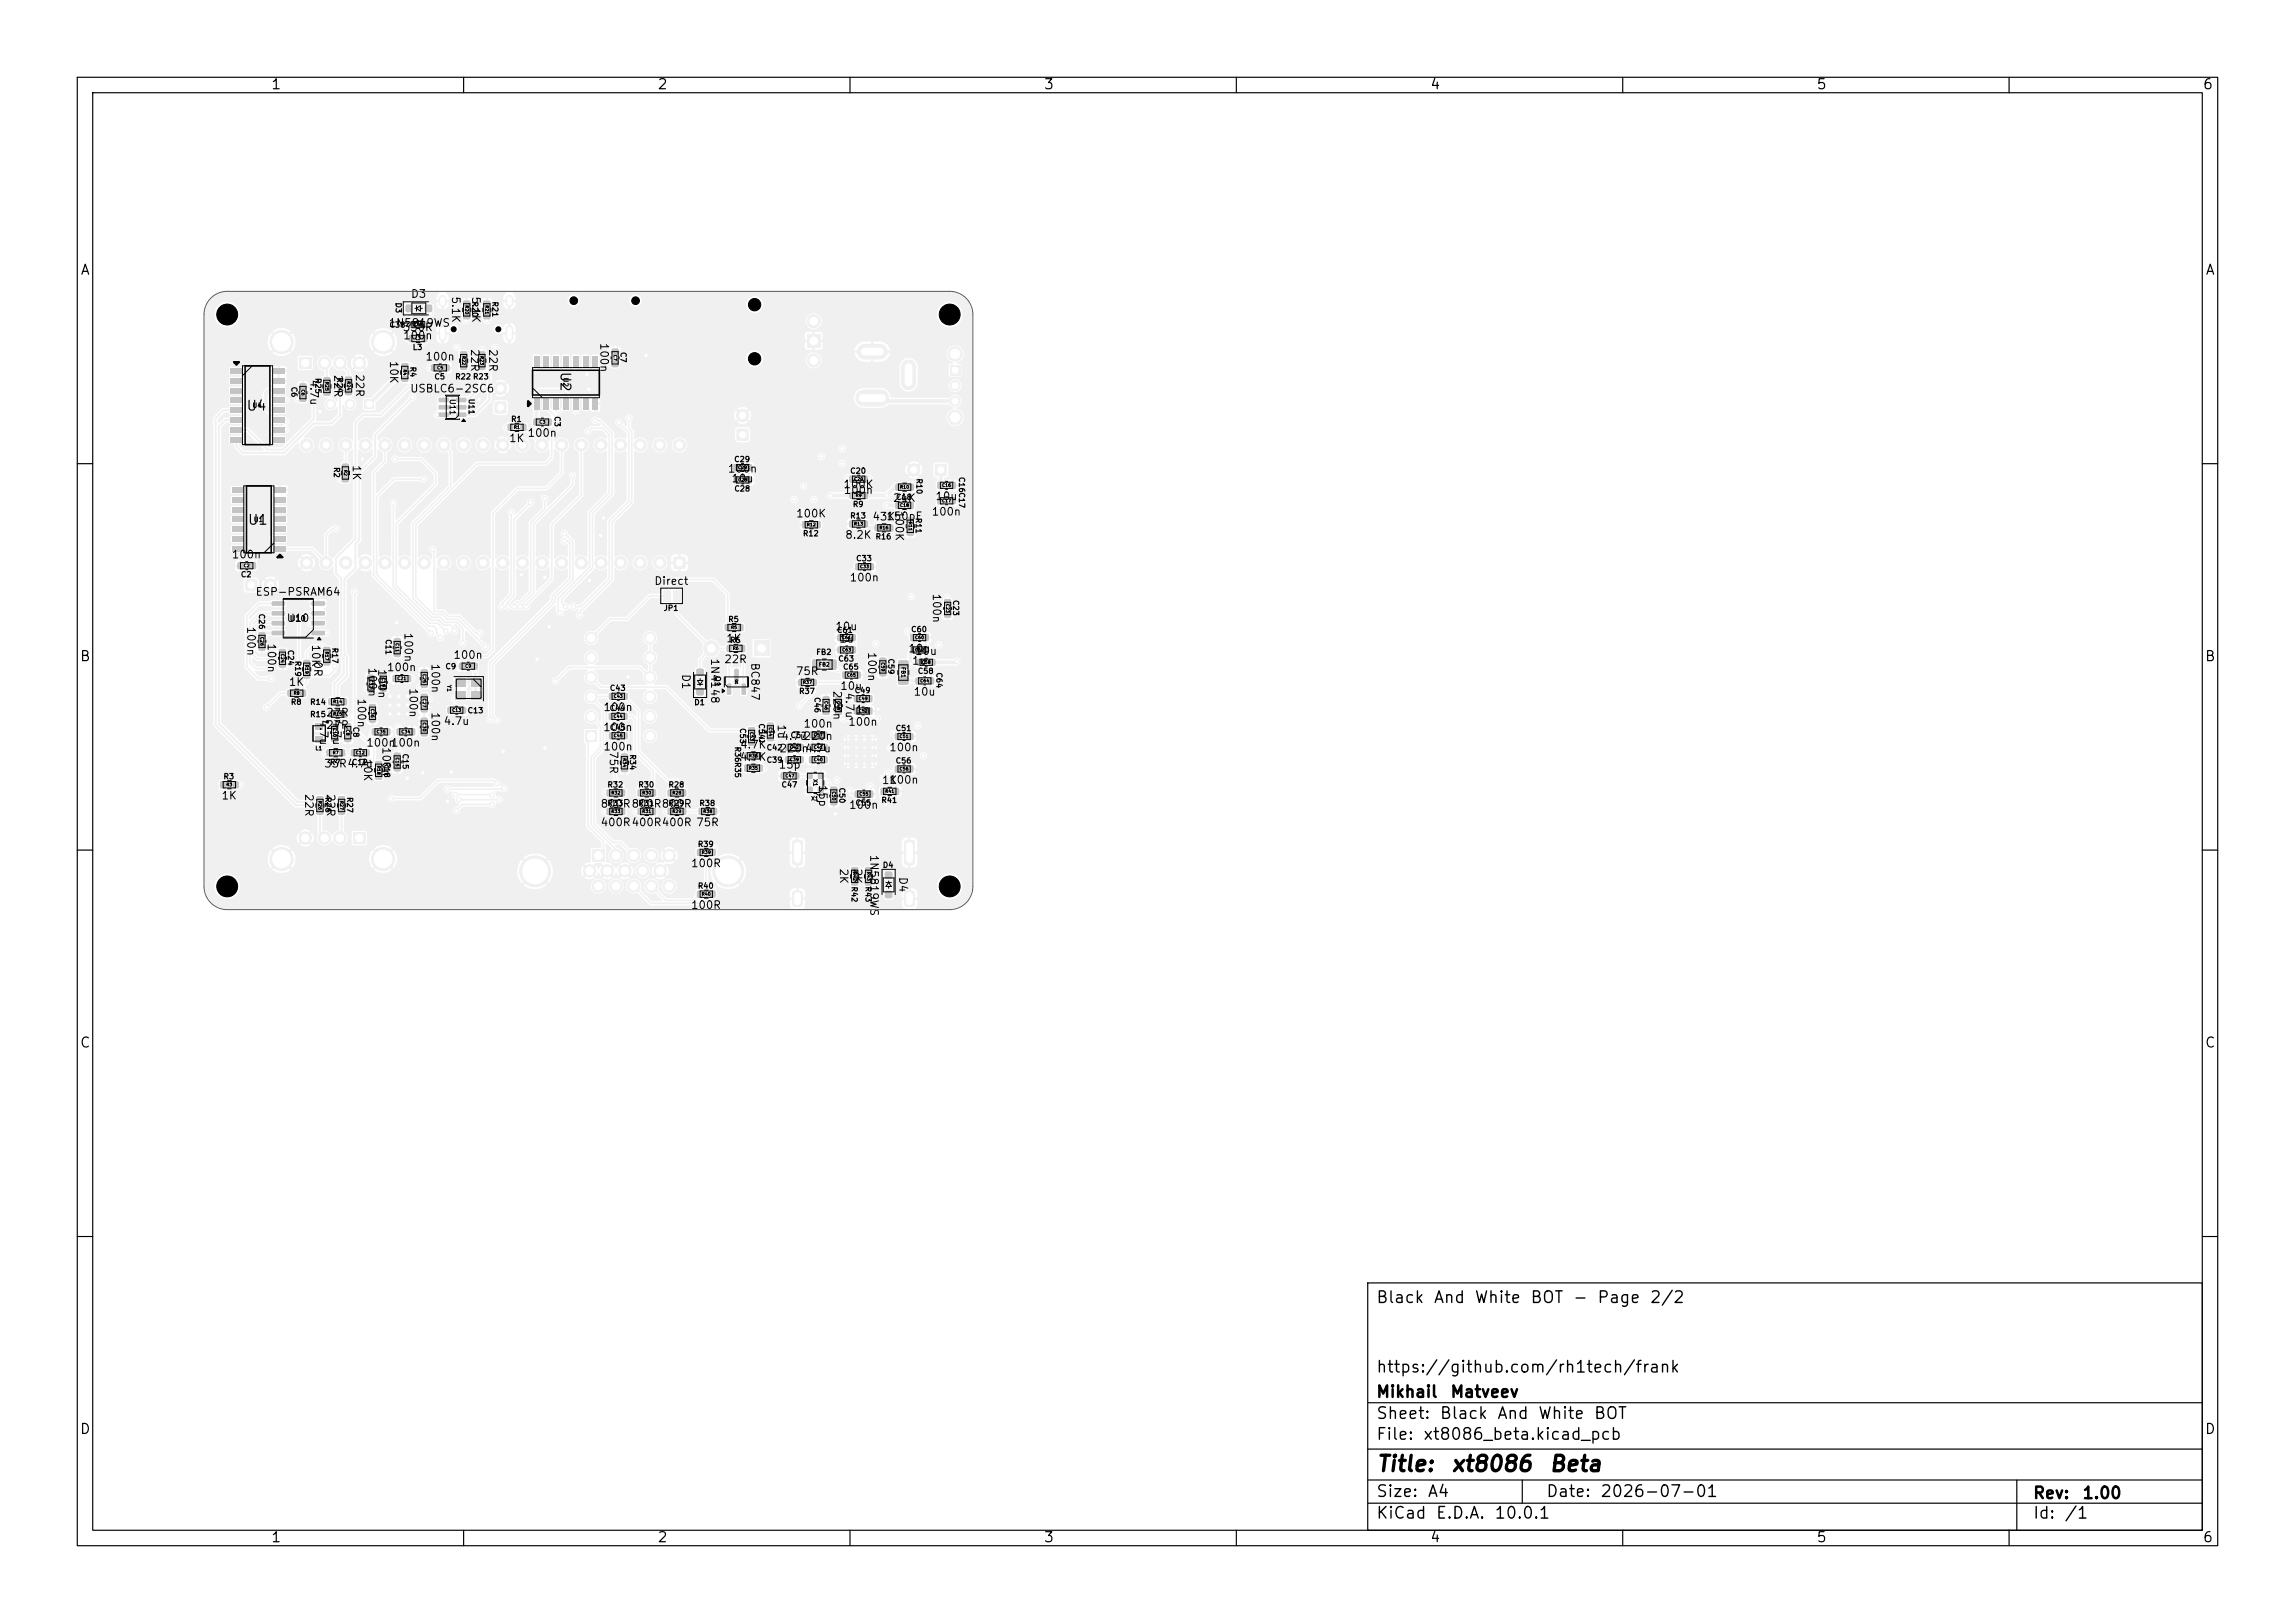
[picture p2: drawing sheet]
<svg xmlns="http://www.w3.org/2000/svg" width="297mm" height="210mm" viewBox="0 0 297 210" stroke-linecap="round" stroke-linejoin="round" font-family="sans-serif">
<defs><g id="words">
<g font-size="2">
<text x="178" y="190.9">Title:</text>
<text x="187.7" y="190.9">xt8086</text>
<text x="200.4" y="190.9">Beta</text>
</g>
<g font-size="1.5">
<text x="178" y="169">Black</text>
<text x="185.4" y="169">And</text>
<text x="190.7" y="169">White</text>
<text x="198" y="169">BOT</text>
<text x="203.5" y="169">-</text>
<text x="206.6" y="169">Page</text>
<text x="213.4" y="169">2/2</text>
<text x="178" y="178">https://github.com/rh1tech/frank</text>
<text x="178" y="184">Sheet:</text>
<text x="178" y="181.2">Mikhail</text>
<text x="186.2" y="184">Black</text>
<text x="187.6" y="181.2">Matveev</text>
<text x="193.7" y="184">And</text>
<text x="199" y="184">White</text>
<text x="206.2" y="184">BOT</text>
<text x="178" y="186.7">File:</text>
<text x="184.1" y="186.7">xt8086_beta.kicad_pcb</text>
<text x="178" y="196.9">KiCad</text>
<text x="178" y="194.1">Size:</text>
<text x="184.7" y="194.1">A4</text>
<text x="185.7" y="196.9">E.D.A.</text>
<text x="193.3" y="196.9">10.0.1</text>
<text x="200" y="194.1">Date:</text>
<text x="207" y="194.1">2026-07-01</text>
<text x="263" y="194.3">Rev:</text>
<text x="263" y="196.9">Id:</text>
<text x="267.1" y="196.9">/1</text>
<text x="269.4" y="194.3">1.00</text>
</g>
<g font-size="1.3">
<text x="35" y="11.9">1</text>
<text x="85" y="11.9">2</text>
<text x="135" y="11.9">3</text>
<text x="185" y="11.9">4</text>
<text x="235" y="11.9">5</text>
<text x="285" y="11.9">6</text>
<text x="10.3" y="35.9">A</text>
<text x="285.4" y="35.9">A</text>
<text x="72.2" y="48" transform="rotate(90 72.2 48)">U2</text>
<text x="31.8" y="53.5">U4</text>
<text x="32" y="68.2">U1</text>
<text x="10.3" y="85.9">B</text>
<text x="285.3" y="85.9">B</text>
<text x="10.3" y="135.9">C</text>
<text x="285.3" y="135.9">C</text>
<text x="10.3" y="185.9">D</text>
<text x="285.3" y="185.9">D</text>
<text x="35" y="199.9">1</text>
<text x="85" y="199.9">2</text>
<text x="135" y="199.9">3</text>
<text x="185" y="199.9">4</text>
<text x="235" y="199.9">5</text>
<text x="285" y="199.9">6</text>
</g>
<g font-size="1">
<text x="53.1" y="38.8">D3</text>
<text x="58.2" y="38.3" transform="rotate(90 58.2 38.3)">5.1K</text>
<text x="60.8" y="38.3" transform="rotate(90 60.8 38.3)">5.1K</text>
<text x="50.2" y="46.6" transform="rotate(90 50.2 46.6)">10K</text>
<text x="50.2" y="42.5">1N5819WS</text>
<text x="52" y="43.1">330R</text>
<text x="52.1" y="44.2">100n</text>
<text x="55" y="46.9">100n</text>
<text x="60.7" y="45.1" transform="rotate(90 60.7 45.1)">22R</text>
<text x="63.1" y="45.1" transform="rotate(90 63.1 45.1)">22R</text>
<text x="77.4" y="44.3" transform="rotate(90 77.4 44.3)">100n</text>
<text x="39.9" y="49" transform="rotate(90 39.9 49)">4.7u</text>
<text x="43" y="48.4" transform="rotate(90 43 48.4)">22R</text>
<text x="45.8" y="48.3" transform="rotate(90 45.8 48.3)">22R</text>
<text x="53" y="51">USBLC6-2SC6</text>
<text x="65.8" y="57.5">1K</text>
<text x="68.2" y="56.8">100n</text>
<text x="45.4" y="60.1" transform="rotate(90 45.4 60.1)">1K</text>
<text x="94.1" y="61.4">100n</text>
<text x="94.6" y="62.7">10u</text>
<text x="109.1" y="63.4">100K</text>
<text x="109.1" y="64.2">100n</text>
<text x="115.5" y="65.2">24K</text>
<text x="121" y="65">10u</text>
<text x="102.9" y="67.2">100K</text>
<text x="109.3" y="70">8.2K</text>
<text x="112.8" y="67.6">43K</text>
<text x="114.6" y="67.5">150pF</text>
<text x="115.6" y="66" transform="rotate(90 115.6 66)">100K</text>
<text x="120.5" y="67">100n</text>
<text x="29.9" y="72.5">100n</text>
<text x="33" y="77.3">ESP-PSRAM64</text>
<text x="84.6" y="75.9">Direct</text>
<text x="109.9" y="75.5">100n</text>
<text x="120.5" y="76.7" transform="rotate(90 120.5 76.7)">100n</text>
<text x="31.7" y="81" transform="rotate(90 31.7 81)">100n</text>
<text x="34.4" y="83.2" transform="rotate(90 34.4 83.2)">100n</text>
<text x="37" y="80.7">U10</text>
<text x="40.1" y="83.3" transform="rotate(90 40.1 83.3)">10K</text>
<text x="52.1" y="81.8" transform="rotate(90 52.1 81.8)">100n</text>
<text x="93.9" y="83.4">1K</text>
<text x="108" y="81.8">10u</text>
<text x="108.5" y="83.4">1u</text>
<text x="37.3" y="89">1K</text>
<text x="40.4" y="85.5" transform="rotate(90 40.4 85.5)">0R</text>
<text x="47.4" y="86.3" transform="rotate(90 47.4 86.3)">100n</text>
<text x="48.7" y="86.5" transform="rotate(90 48.7 86.5)">100n</text>
<text x="50" y="87.1">100n</text>
<text x="52.7" y="89" transform="rotate(90 52.7 89)">100n</text>
<text x="55.6" y="85.8" transform="rotate(90 55.6 85.8)">100n</text>
<text x="58.6" y="85.5">100n</text>
<text x="88" y="87.1" transform="rotate(90 88 87.1)">D1</text>
<text x="91.8" y="85.1" transform="rotate(90 91.8 85.1)">1N4148</text>
<text x="93.6" y="86.1">22R</text>
<text x="97" y="85.7" transform="rotate(90 97 85.7)">BC847</text>
<text x="102.9" y="87.6">75R</text>
<text x="107.6" y="89.3" transform="rotate(90 107.6 89.3)">220n</text>
<text x="108.7" y="89.5">10u</text>
<text x="109.2" y="89.5" transform="rotate(90 109.2 89.5)">4.7u</text>
<text x="112.1" y="84.3" transform="rotate(90 112.1 84.3)">100n</text>
<text x="117.5" y="84.7">10u</text>
<text x="117.9" y="86.3">1u</text>
<text x="118.3" y="85">10u</text>
<text x="41.1" y="93" transform="rotate(90 41.1 93)">4.7u</text>
<text x="42.1" y="93">27R</text>
<text x="42.1" y="94.6">27R</text>
<text x="42.8" y="93" transform="rotate(90 42.8 93)">4.7u</text>
<text x="46" y="90.3" transform="rotate(90 46 90.3)">100n</text>
<text x="55.6" y="92.1" transform="rotate(90 55.6 92.1)">100n</text>
<text x="57.3" y="94.1">4.7u</text>
<text x="78" y="94.9">100n</text>
<text x="78" y="92.3">100n</text>
<text x="98" y="94.2" transform="rotate(90 98 94.2)">1u</text>
<text x="100.4" y="93.6" transform="rotate(90 100.4 93.6)">1u</text>
<text x="101" y="96">4.7u</text>
<text x="103.9" y="96">220n</text>
<text x="103.9" y="94.4">100n</text>
<text x="109.7" y="94.2">100n</text>
<text x="110.6" y="92.6">1n</text>
<text x="118.1" y="90.3">10u</text>
<text x="41.9" y="99.6">33R4.7u</text>
<text x="46.8" y="98.1" transform="rotate(90 46.8 98.1)">10K</text>
<text x="47.3" y="96.9">100n</text>
<text x="49.2" y="96.6" transform="rotate(90 49.2 96.6)">100n</text>
<text x="50.5" y="96.9">100n</text>
<text x="78" y="97.4">100n</text>
<text x="78.7" y="97.1" transform="rotate(90 78.7 97.1)">75R</text>
<text x="95.7" y="97.1">4.7K</text>
<text x="95.7" y="98.7">4.7K</text>
<text x="100.7" y="99.7">15p</text>
<text x="100.8" y="97.6">220n</text>
<text x="104.1" y="97.6">4.7u</text>
<text x="105.7" y="101.5" transform="rotate(90 105.7 101.5)">15p</text>
<text x="114.1" y="101.7">1K</text>
<text x="115" y="97.5">100n</text>
<text x="115" y="101.7">100n</text>
<text x="28.6" y="103.7">1K</text>
<text x="39.2" y="102.6" transform="rotate(90 39.2 102.6)">22R</text>
<text x="42" y="102.6" transform="rotate(90 42 102.6)">22R</text>
<text x="77.6" y="104.8">800R800R800R</text>
<text x="77.6" y="107.2">400R400R400R 75R</text>
<text x="109.8" y="104.9">100n</text>
<text x="89.3" y="112.5">100R</text>
<text x="108.4" y="112.3" transform="rotate(90 108.4 112.3)">2K</text>
<text x="110.2" y="112.3" transform="rotate(90 110.2 112.3)">2K</text>
<text x="112.4" y="110.5" transform="rotate(90 112.4 110.5)">1N5819WS</text>
<text x="116.1" y="113.4" transform="rotate(90 116.1 113.4)">D4</text>
<text x="89.3" y="117.9">100R</text>
</g>
<g font-size=".7">
<text x="51" y="39.1" transform="rotate(90 51 39.1)">D3</text>
<text x="60.9" y="38.9" transform="rotate(90 60.9 38.9)">R20</text>
<text x="63.5" y="38.9" transform="rotate(90 63.5 38.9)">R21</text>
<text x="50.3" y="42.6">C38</text>
<text x="52.9" y="47.4" transform="rotate(90 52.9 47.4)">R4</text>
<text x="53.3" y="45.5">L3</text>
<text x="80.1" y="45.5" transform="rotate(90 80.1 45.5)">C7</text>
<text x="37.5" y="50" transform="rotate(90 37.5 50)">C6</text>
<text x="40.6" y="48.8" transform="rotate(90 40.6 48.8)">R25</text>
<text x="43.4" y="48.8" transform="rotate(90 43.4 48.8)">R24</text>
<text x="56.2" y="49.3">C5</text>
<text x="58" y="51.5" transform="rotate(90 58 51.5)">U11</text>
<text x="58.8" y="49.3">R22R23</text>
<text x="60.5" y="51.5" transform="rotate(90 60.5 51.5)">U11</text>
<text x="71.6" y="53.8" transform="rotate(90 71.6 53.8)">C3</text>
<text x="66.1" y="54.8">R1</text>
<text x="94.9" y="60">C29</text>
<text x="43" y="60.4" transform="rotate(90 43 60.4)">R2</text>
<text x="95" y="63.8">C28</text>
<text x="110" y="61.5">C20</text>
<text x="110.3" y="65.8">R9</text>
<text x="115.9" y="64.9">C18</text>
<text x="118.4" y="61.8" transform="rotate(90 118.4 61.8)">R10</text>
<text x="123.9" y="61.6" transform="rotate(90 123.9 61.6)">C16C17</text>
<text x="103.8" y="69.6">R12</text>
<text x="110" y="67.3">R13</text>
<text x="113.2" y="70">R16</text>
<text x="118.3" y="66.9" transform="rotate(90 118.3 66.9)">R11</text>
<text x="31.1" y="74.9">C2</text>
<text x="110.7" y="72.8">C33</text>
<text x="123.2" y="77.6" transform="rotate(90 123.2 77.6)">C23</text>
<text x="33.3" y="79.3" transform="rotate(90 33.3 79.3)">C26</text>
<text x="37.4" y="80.6">U10</text>
<text x="42.8" y="83.7" transform="rotate(90 42.8 83.7)">R17</text>
<text x="49.7" y="82.6" transform="rotate(90 49.7 82.6)">C11</text>
<text x="85.8" y="79.2">JP1</text>
<text x="94.2" y="80.7">R5</text>
<text x="94.4" y="83.4">R6</text>
<text x="108.3" y="82.1">C61</text>
<text x="117.8" y="82">C60</text>
<text x="37.1" y="84" transform="rotate(90 37.1 84)">C24</text>
<text x="38" y="85.4" transform="rotate(90 38 85.4)">R19</text>
<text x="57.6" y="86.8">C9</text>
<text x="78.9" y="89.6">C43</text>
<text x="92.3" y="87.4" transform="rotate(90 92.3 87.4)">Q1</text>
<text x="103.3" y="90">R37</text>
<text x="105.6" y="84.9">FB2</text>
<text x="108.4" y="85.8">C63</text>
<text x="109" y="86.8">C65</text>
<text x="110.5" y="89.9">C49</text>
<text x="114.8" y="85.1" transform="rotate(90 114.8 85.1)">C59</text>
<text x="118.7" y="87.4">C58</text>
<text x="121" y="86.9" transform="rotate(90 121 86.9)">C64</text>
<text x="37.6" y="91.4">R8</text>
<text x="40.1" y="91.4">R14</text>
<text x="40.1" y="93">R15</text>
<text x="45.5" y="94" transform="rotate(90 45.5 94)">C8</text>
<text x="60.4" y="92.5">C13</text>
<text x="78.8" y="92.2">C44</text>
<text x="78.9" y="94.7">C45</text>
<text x="89.8" y="91.4">D1</text>
<text x="95.6" y="94.1" transform="rotate(90 95.6 94.1)">C53</text>
<text x="98" y="93.5" transform="rotate(90 98 93.5)">C54</text>
<text x="102.2" y="95.7">C57</text>
<text x="105.2" y="90.1" transform="rotate(90 105.2 90.1)">C46</text>
<text x="115.8" y="94.8">C51</text>
<text x="28.9" y="101">R3</text>
<text x="42.6" y="99.2">R7</text>
<text x="45.5" y="99.2">C12</text>
<text x="49.5" y="98.5" transform="rotate(90 49.5 98.5)">R18</text>
<text x="51.9" y="97.4" transform="rotate(90 51.9 97.4)">C15</text>
<text x="81.4" y="97.5" transform="rotate(90 81.4 97.5)">R34</text>
<text x="94.9" y="96.5" transform="rotate(90 94.9 96.5)">R36R35</text>
<text x="99.1" y="98.9">C39</text>
<text x="99.1" y="97.3">C42</text>
<text x="108.4" y="101.8" transform="rotate(90 108.4 101.8)">C50</text>
<text x="115.8" y="99">C56</text>
<text x="41.9" y="103.1" transform="rotate(90 41.9 103.1)">R26</text>
<text x="44.7" y="103.1" transform="rotate(90 44.7 103.1)">R27</text>
<text x="78.5" y="102.1">R32</text>
<text x="78.5" y="104.5">R33</text>
<text x="82.5" y="102.1">R30</text>
<text x="82.5" y="104.5">R31</text>
<text x="86.4" y="102.1">R28</text>
<text x="86.4" y="104.5">R29</text>
<text x="90.4" y="104.5">R38</text>
<text x="101.1" y="102.1">C47</text>
<text x="110.6" y="104.4">C55</text>
<text x="114" y="104.1">R41</text>
<text x="90.2" y="109.8">R39</text>
<text x="114.2" y="112.5">D4</text>
<text x="90.2" y="115.2">R40</text>
<text x="110" y="114.6" transform="rotate(90 110 114.6)">R42</text>
<text x="111.8" y="114.6" transform="rotate(90 111.8 114.6)">R43</text>
</g>
<g font-size=".6">
<text x="32.6" y="52.9">U4</text>
<text x="72.8" y="48.8" transform="rotate(90 72.8 48.8)">U2</text>
<text x="32.8" y="67.7">U1</text>
</g>
<g font-size=".5">
<text x="57.8" y="88.6" transform="rotate(90 57.8 88.6)">Y1</text>
<text x="105.9" y="86.4">FB2</text>
<text x="116.5" y="86.3" transform="rotate(90 116.5 86.3)">FB1</text>
<text x="40.8" y="97.2">L1</text>
<text x="105.1" y="100.8" transform="rotate(90 105.1 100.8)">X1</text>
<text x="104.9" y="103.7">X1</text>
</g>
<g font-size=".4">
<text x="60.1" y="39.5" transform="rotate(90 60.1 39.5)">R20</text>
<text x="62.7" y="39.5" transform="rotate(90 62.7 39.5)">R21</text>
<text x="52.1" y="47.8" transform="rotate(90 52.1 47.8)">R4</text>
<text x="53.5" y="42.3">C38</text>
<text x="53.7" y="44.1">L3</text>
<text x="56.5" y="47.9">C5</text>
<text x="59.7" y="46" transform="rotate(90 59.7 46)">R22</text>
<text x="62.1" y="46" transform="rotate(90 62.1 46)">R23</text>
<text x="79.3" y="45.9" transform="rotate(90 79.3 45.9)">C7</text>
<text x="38.9" y="50.4" transform="rotate(90 38.9 50.4)">C6</text>
<text x="42" y="49.4" transform="rotate(90 42 49.4)">R25</text>
<text x="44.8" y="49.3" transform="rotate(90 44.8 49.3)">R24</text>
<text x="66.5" y="55.6">R1</text>
<text x="69.8" y="54.9">C3</text>
<text x="44.4" y="60.8" transform="rotate(90 44.4 60.8)">R2</text>
<text x="95.5" y="60.8">C29</text>
<text x="95.5" y="62.4">C28</text>
<text x="110.5" y="62.3">C20</text>
<text x="110.7" y="64.4">R9</text>
<text x="116.4" y="65.7">C18</text>
<text x="116.4" y="63.3">R10</text>
<text x="121.9" y="63.1">C16</text>
<text x="121.9" y="65.1">C17</text>
<text x="104.4" y="68.2">R12</text>
<text x="110.5" y="68.1">R13</text>
<text x="113.8" y="68.6">R16</text>
<text x="117.5" y="67.5" transform="rotate(90 117.5 67.5)">R11</text>
<text x="31.5" y="73.5">C2</text>
<text x="111.3" y="73.6">C33</text>
<text x="33.6" y="82.4" transform="rotate(90 33.6 82.4)">C26</text>
<text x="51.1" y="83.2" transform="rotate(90 51.1 83.2)">C11</text>
<text x="94.6" y="81.5">R5</text>
<text x="108.9" y="82.8">C61</text>
<text x="118.4" y="82.8">C60</text>
<text x="122.3" y="78.1" transform="rotate(90 122.3 78.1)">C23</text>
<text x="36.3" y="84.5" transform="rotate(90 36.3 84.5)">C24</text>
<text x="38" y="90">R8</text>
<text x="39.4" y="86" transform="rotate(90 39.4 86)">R19</text>
<text x="42" y="84.3" transform="rotate(90 42 84.3)">R17</text>
<text x="47.7" y="87.9" transform="rotate(90 47.7 87.9)">C37</text>
<text x="49.3" y="87.7" transform="rotate(90 49.3 87.7)">C19</text>
<text x="51.4" y="88.1">C21</text>
<text x="54.6" y="87.2" transform="rotate(90 54.6 87.2)">C25</text>
<text x="60.2" y="86.5">C9</text>
<text x="94.8" y="84.2">R6</text>
<text x="103.9" y="88.6">R37</text>
<text x="108.9" y="84.4">C63</text>
<text x="109.6" y="87.6">C65</text>
<text x="114" y="85.7" transform="rotate(90 114 85.7)">C59</text>
<text x="118.4" y="84.4">C62</text>
<text x="119" y="88.4">C64</text>
<text x="119.2" y="86">C58</text>
<text x="43" y="94.2" transform="rotate(90 43 94.2)">C10</text>
<text x="43.1" y="91.1">R14</text>
<text x="43.1" y="92.7">R15</text>
<text x="44.7" y="94.4" transform="rotate(90 44.7 94.4)">C8</text>
<text x="47.9" y="91.7" transform="rotate(90 47.9 91.7)">C36</text>
<text x="48.7" y="95">C35</text>
<text x="51.9" y="95">C34</text>
<text x="54.6" y="90.3" transform="rotate(90 54.6 90.3)">C27</text>
<text x="54.6" y="93.4" transform="rotate(90 54.6 93.4)">C30</text>
<text x="58.5" y="92.2">C13</text>
<text x="79.4" y="93">C44</text>
<text x="79.4" y="90.4">C43</text>
<text x="79.4" y="95.5">C45</text>
<text x="97" y="94.7" transform="rotate(90 97 94.7)">C53</text>
<text x="99.4" y="94.1" transform="rotate(90 99.4 94.1)">C54</text>
<text x="105.3" y="95.4">C57</text>
<text x="106.6" y="90.7" transform="rotate(90 106.6 90.7)">C46</text>
<text x="108.2" y="90.7" transform="rotate(90 108.2 90.7)">C48</text>
<text x="111.1" y="90.7">C49</text>
<text x="111.1" y="92.3">C52</text>
<text x="116.4" y="95.6">C51</text>
<text x="29.2" y="101.8">R3</text>
<text x="43" y="97.7">R7</text>
<text x="46" y="97.7">C12</text>
<text x="48.7" y="99" transform="rotate(90 48.7 99)">R18</text>
<text x="51.1" y="98" transform="rotate(90 51.1 98)">C15</text>
<text x="80.5" y="98.1" transform="rotate(90 80.5 98.1)">R34</text>
<text x="96.9" y="98.1">R36</text>
<text x="96.9" y="99.7">R35</text>
<text x="101.6" y="100.7">C47</text>
<text x="102.2" y="98.6">C39</text>
<text x="102.2" y="97">C42</text>
<text x="105.3" y="98.6">C40</text>
<text x="105.3" y="97">C41</text>
<text x="116.4" y="99.8">C56</text>
<text x="41.1" y="103.6" transform="rotate(90 41.1 103.6)">R26</text>
<text x="43.9" y="103.6" transform="rotate(90 43.9 103.6)">R27</text>
<text x="79.1" y="102.9">R32</text>
<text x="79.1" y="105.3">R33</text>
<text x="83.1" y="102.9">R30</text>
<text x="83.1" y="105.3">R31</text>
<text x="87" y="102.9">R28</text>
<text x="87" y="105.3">R29</text>
<text x="91" y="105.3">R38</text>
<text x="107.6" y="102.4" transform="rotate(90 107.6 102.4)">C50</text>
<text x="111.2" y="103">C55</text>
<text x="114.5" y="102.7">R41</text>
<text x="90.8" y="110.6">R39</text>
<text x="110.3" y="112.8" transform="rotate(90 110.3 112.8)">R42</text>
<text x="112.1" y="112.8" transform="rotate(90 112.1 112.8)">R43</text>
<text x="90.8" y="116">R40</text>
</g>
<text font-size=".3" x="95.1" y="87.9" transform="rotate(90 95.1 87.9)">Q1</text>
</g></defs>
<g fill="#f0f0f0" stroke="#f0f0f0" stroke-width=".13">
<circle cx="84.1" cy="82.5" r=".75"/>
<circle cx="84.1" cy="85.1" r=".75"/>
<circle cx="84.1" cy="87.6" r=".75"/>
<circle cx="84.1" cy="90.2" r=".75"/>
<circle cx="84.1" cy="92.7" r=".75"/>
<circle cx="84.1" cy="95.2" r=".75"/>
<circle cx="76.5" cy="82.5" r=".75"/>
<circle cx="76.5" cy="85.1" r=".75"/>
<circle cx="76.5" cy="87.6" r=".75"/>
<circle cx="76.5" cy="90.2" r=".75"/>
<circle cx="76.5" cy="92.7" r=".75"/>
</g>
<g fill="#f0f0f0">
<path d="M75.8 94.5h1.5v1.5h-1.5z"/>
<path d="M105.9 101.8h.7v.8h-.7z"/>
<path d="M105.9 100h.7v.8h-.7z"/>
<path d="M104.4 100h.7v.8h-.7z"/>
<path d="M104.4 101.8h.7v.8h-.7z"/>
<path d="M87.2 72.1l.2-.1 1.2 .1 .1 .2-.1 1.2-.1 .1-1.3-.1-.1-.1z"/>
</g>
<g fill="#f0f0f0" stroke="#f0f0f0" stroke-width=".13">
<circle cx="85.4" cy="72.8" r=".8"/>
<circle cx="82.8" cy="72.8" r=".8"/>
<circle cx="80.3" cy="72.8" r=".8"/>
<circle cx="77.8" cy="72.8" r=".8"/>
<circle cx="75.2" cy="72.8" r=".8"/>
<circle cx="72.7" cy="72.8" r=".8"/>
<circle cx="70.1" cy="72.8" r=".8"/>
<circle cx="67.6" cy="72.8" r=".8"/>
<circle cx="65.1" cy="72.8" r=".8"/>
<circle cx="62.5" cy="72.8" r=".8"/>
<circle cx="60" cy="72.8" r=".8"/>
<circle cx="57.4" cy="72.8" r=".8"/>
<circle cx="54.9" cy="72.8" r=".8"/>
<circle cx="52.4" cy="72.8" r=".8"/>
<circle cx="49.8" cy="72.8" r=".8"/>
<circle cx="47.3" cy="72.8" r=".8"/>
<circle cx="44.7" cy="72.8" r=".8"/>
<circle cx="42.2" cy="72.8" r=".8"/>
<circle cx="39.7" cy="72.8" r=".8"/>
<circle cx="39.7" cy="57.6" r=".8"/>
<circle cx="42.2" cy="57.6" r=".8"/>
<circle cx="44.7" cy="57.6" r=".8"/>
<circle cx="47.3" cy="57.6" r=".8"/>
<circle cx="49.8" cy="57.6" r=".8"/>
<circle cx="52.4" cy="57.6" r=".8"/>
<circle cx="54.9" cy="57.6" r=".8"/>
<circle cx="57.4" cy="57.6" r=".8"/>
<circle cx="60" cy="57.6" r=".8"/>
<circle cx="62.5" cy="57.6" r=".8"/>
<circle cx="65.1" cy="57.6" r=".8"/>
<circle cx="67.6" cy="57.6" r=".8"/>
<circle cx="70.1" cy="57.6" r=".8"/>
<circle cx="72.7" cy="57.6" r=".8"/>
<circle cx="75.2" cy="57.6" r=".8"/>
<circle cx="77.8" cy="57.6" r=".8"/>
<circle cx="80.3" cy="57.6" r=".8"/>
<circle cx="82.8" cy="57.6" r=".8"/>
<circle cx="85.4" cy="57.6" r=".8"/>
<circle cx="87.9" cy="57.6" r=".8"/>
</g>
<g fill="#f0f0f0">
<path d="M117.1 108.8l.2-.1h.8h.2l.1 .2v2.7l-.1 .2-.2 .2h-.8l-.3-.3z"/>
<path d="M117.1 115.4l.3-.2h.7l.2 .2 .1 1.6-.1 .3h-.9l-.3-.1z"/>
<path d="M102.6 115.4l.3-.2h.7l.2 .2 .1 1.6-.1 .3h-.9l-.3-.1z"/>
<path d="M102.6 108.8l.2-.1h.8h.2l.1 .2v2.7l-.1 .2-.2 .2h-.8l-.3-.3z"/>
<path d="M121 60.1l.2-.1 1.3 .1 .1 .2-.1 1.2-.2 .1-1.3-.1v-.1z"/>
</g>
<circle cx="118.3" cy="60.8" r=".8" fill="#f0f0f0" stroke="#f0f0f0" stroke-width=".13"/>
<path d="M38.7 46.2h1.6v1.5h-1.6z" fill="#f0f0f0"/>
<g fill="#f0f0f0" stroke="#f0f0f0" stroke-width=".13">
<circle cx="42" cy="47" r=".8"/>
<circle cx="44" cy="47" r=".8"/>
<circle cx="46.5" cy="47" r=".8"/>
<circle cx="36.4" cy="44.3" r="1.5"/>
<circle cx="49.6" cy="44.3" r="1.5"/>
</g>
<path d="M31.8 75l.2-.1 1.2 .1 .1 .2-.1 1.2-.1 .1-1.3-.1-.1-.1z" fill="#f0f0f0"/>
<circle cx="35" cy="75.7" r=".8" fill="#f0f0f0" stroke="#f0f0f0" stroke-width=".13"/>
<path d="M47.2 51.7h1.2v1.2h-1.2z" fill="#f0f0f0"/>
<g fill="#f0f0f0" stroke="#f0f0f0" stroke-width=".13">
<circle cx="45.3" cy="52.3" r=".63"/>
<circle cx="42.8" cy="52.3" r=".63"/>
</g>
<path d="M111.8 51.5h2.2" fill="none" stroke="#f0f0f0" stroke-width="2.2"/>
<path d="M111.9 45.5h2M117.6 47.5v2" fill="none" stroke="#f0f0f0" stroke-width="2"/>
<path d="M45.7 107.7h1.6v1.5h-1.6z" fill="#f0f0f0"/>
<g fill="#f0f0f0" stroke="#f0f0f0" stroke-width=".13">
<circle cx="44" cy="108.4" r=".8"/>
<circle cx="42" cy="108.4" r=".8"/>
<circle cx="39.5" cy="108.4" r=".8"/>
<circle cx="49.6" cy="111.1" r="1.5"/>
<circle cx="36.4" cy="111.1" r="1.5"/>
</g>
<path d="M123 47.3h1.3v1.3h-1.3z" fill="#f0f0f0"/>
<g fill="#f0f0f0" stroke="#f0f0f0" stroke-width=".13">
<circle cx="123.6" cy="49.9" r=".65"/>
<circle cx="123.6" cy="51.9" r=".65"/>
<circle cx="123.6" cy="45.8" r=".94"/>
<circle cx="123.6" cy="54" r=".94"/>
<circle cx="50.5" cy="90.1" r=".3"/>
<circle cx="51.6" cy="90.1" r=".3"/>
<circle cx="52.7" cy="90.1" r=".3"/>
<circle cx="50.5" cy="91.2" r=".3"/>
<circle cx="51.6" cy="91.2" r=".3"/>
<circle cx="52.7" cy="91.2" r=".3"/>
<circle cx="50.5" cy="92.4" r=".3"/>
<circle cx="51.6" cy="92.4" r=".3"/>
<circle cx="52.7" cy="92.4" r=".3"/>
</g>
<path d="M97.6 82.9h2v2h-2z" fill="#f0f0f0"/>
<circle cx="92.1" cy="83.9" r="1" fill="#f0f0f0" stroke="#f0f0f0" stroke-width=".13"/>
<path d="M95.4 55.5h.2h1.2l.1 .2-.1 1.3-.1 .1-1.3-.1-.1-.2z" fill="#f0f0f0"/>
<g fill="#f0f0f0" stroke="#f0f0f0" stroke-width=".13">
<circle cx="96.1" cy="53.8" r=".8"/>
<circle cx="112.9" cy="95.7" r=".25"/>
<circle cx="112.9" cy="96.7" r=".25"/>
<circle cx="112.9" cy="97.8" r=".25"/>
<circle cx="112.9" cy="98.8" r=".25"/>
<circle cx="111.9" cy="95.7" r=".25"/>
<circle cx="111.9" cy="96.7" r=".25"/>
<circle cx="111.9" cy="97.8" r=".25"/>
<circle cx="111.9" cy="98.8" r=".25"/>
</g>
<path d="M109.5 95.4h3.7v3.7h-3.7z" fill="#f0f0f0"/>
<g fill="#f0f0f0" stroke="#f0f0f0" stroke-width=".13">
<circle cx="110.8" cy="95.7" r=".25"/>
<circle cx="110.8" cy="96.7" r=".25"/>
<circle cx="110.8" cy="97.8" r=".25"/>
<circle cx="110.8" cy="98.8" r=".25"/>
<circle cx="109.8" cy="95.7" r=".25"/>
<circle cx="109.8" cy="96.7" r=".25"/>
<circle cx="109.8" cy="97.8" r=".25"/>
<circle cx="109.8" cy="98.8" r=".25"/>
<circle cx="105.3" cy="46.6" r=".85"/>
</g>
<path d="M104.5 43.3h1.7v1.7h-1.7z" fill="#f0f0f0"/>
<g fill="#f0f0f0" stroke="#f0f0f0" stroke-width=".13">
<circle cx="105.3" cy="41.6" r=".85"/>
<circle cx="94.2" cy="112.8" r="2"/>
<circle cx="69.2" cy="112.8" r="2"/>
</g>
<path d="M76.6 109.9h1.6v1.6h-1.6z" fill="#f0f0f0"/>
<g fill="#f0f0f0" stroke="#f0f0f0" stroke-width=".13">
<circle cx="79.7" cy="110.7" r=".8"/>
<circle cx="82" cy="110.7" r=".8"/>
<circle cx="84.3" cy="110.7" r=".8"/>
<circle cx="86.6" cy="110.7" r=".8"/>
<circle cx="76.3" cy="112.7" r=".8"/>
<circle cx="78.6" cy="112.7" r=".8"/>
<circle cx="80.9" cy="112.7" r=".8"/>
<circle cx="83.2" cy="112.7" r=".8"/>
<circle cx="85.4" cy="112.7" r=".8"/>
<circle cx="77.4" cy="114.7" r=".8"/>
<circle cx="79.7" cy="114.7" r=".8"/>
<circle cx="82" cy="114.7" r=".8"/>
<circle cx="84.3" cy="114.7" r=".8"/>
<circle cx="86.6" cy="114.7" r=".8"/>
</g>
<path d="M57.3 38.7v.6M65.9 38.7v.6M57.3 42.6v1.1M65.9 42.6v1.1" fill="none" stroke="#f0f0f0" stroke-width="1"/>
<path d="M64 52l.2-.1 1.3 .1 .1 .2-.1 1.3h-.2h-1.3v-.2z" fill="#f0f0f0"/>
<circle cx="64.8" cy="50.2" r=".8" fill="#f0f0f0" stroke="#f0f0f0" stroke-width=".13"/>
<g fill="#f0f0f0">
<path d="M112 112.2h.8v.7h-.8z"/>
<path d="M112 113.9h.8v.7h-.8z"/>
<path d="M78.9 89.7l.1-.1 .6 .1 .1 .2-.1 .6-.1 .1-.6-.1-.1-.1z"/>
<path d="M80.4 89.7l.2-.1 .6 .1v.2v.6l-.2 .1-.6-.1-.1-.1z"/>
<path d="M38.8 51.2l.2-.1 .6 .1 .1 .2-.1 .6h-.1h-.7l-.1-.2z"/>
<path d="M38.8 49.6h.2h.6l.1 .2-.1 .6-.1 .1-.7-.1-.1-.1z"/>
<path d="M114.9 67.9h.7v.8h-.7z"/>
<path d="M113.2 67.9h.7v.8h-.7z"/>
<path d="M106.3 97.9l.2-.1 .6 .1v.2v.6l-.2 .1-.6-.1-.1-.1z"/>
<path d="M104.7 97.9l.2-.1 .6 .1 .1 .2-.1 .6-.1 .1-.7-.1v-.1z"/>
<path d="M115.8 94.9l.2-.1 .6 .1 .1 .2-.1 .6-.1 .1-.7-.1v-.1z"/>
<path d="M117.4 94.9l.2-.1 .6 .1v.2v.6l-.2 .1-.6-.1-.1-.1z"/>
<path d="M103.2 97.9l.2-.1 .6 .1v.2v.6l-.2 .1-.6-.1-.1-.1z"/>
<path d="M101.6 97.9l.2-.1 .6 .1 .1 .2-.1 .6-.1 .1-.7-.1v-.1z"/>
<path d="M121.3 62.4l.2-.1 .6 .1 .1 .2-.1 .6-.1 .1-.7-.1v-.1z"/>
<path d="M122.9 62.4l.2-.1 .6 .1v.2v.6l-.2 .1-.6-.1-.1-.1z"/>
<path d="M51 84.2l.2-.1 .6 .1 .1 .2-.1 .6h-.1h-.7l-.1-.2z"/>
<path d="M51 82.6h.2h.6l.1 .2-.1 .6-.1 .1-.7-.1-.1-.1z"/>
<path d="M33.5 81.8h.2h.6l.1 .2-.1 .6-.1 .1-.7-.1-.1-.1z"/>
<path d="M33.5 83.4l.2-.1 .6 .1 .1 .2-.1 .6h-.1h-.7l-.1-.2z"/>
<path d="M120.3 85.3l.1-.1 .6 .1 .1 .2-.1 .6-.1 .1-.6-.1-.1-.1z"/>
<path d="M118.7 85.3l.2-.1 .6 .1v.2v.6l-.2 .1-.6-.1-.1-.1z"/>
<path d="M105 87.9h.7v.8h-.7z"/>
<path d="M103.3 87.9h.7v.8h-.7z"/>
<path d="M59.1 53.4h1.2l.1 .1-.1 .4-.1 .1-1.1-.1-.1-.1z"/>
<path d="M59.1 52.4h1.2l.1 .2-.1 .3-.1 .1h-1.1l-.1-.1z"/>
<path d="M59.1 51.5h1.2l.1 .1-.1 .4-.1 .1-1.1-.1-.1-.1z"/>
<path d="M56.8 51.5h1.2l.1 .1v.4l-.2 .1-1.1-.1v-.1z"/>
<path d="M56.8 52.4h1.2l.1 .2v.3l-.2 .1h-1.1v-.1z"/>
<path d="M56.8 53.4h1.2l.1 .1v.4l-.2 .1-1.1-.1v-.1z"/>
<path d="M90.2 89.1l.2-.1 .6 .1 .1 .2-.1 .6-.1 .1-.7-.1-.1-.1z"/>
<path d="M90.2 86.6l.2-.1 .6 .1 .1 .2-.1 .6-.1 .1-.7-.1-.1-.1z"/>
<path d="M110.5 90l.2-.1 .6 .1 .1 .2-.1 .6-.1 .1-.7-.1v-.1z"/>
<path d="M112.1 90l.2-.1 .6 .1v.2v.6l-.2 .1-.6-.1-.1-.1z"/>
<path d="M121.3 64.4l.2-.1 .6 .1 .1 .2-.1 .6-.1 .1-.7-.1v-.1z"/>
<path d="M122.9 64.4l.2-.1 .6 .1v.2v.6l-.2 .1-.6-.1-.1-.1z"/>
<path d="M106.3 96.3l.2-.1 .6 .1v.2v.6l-.2 .1-.6-.1-.1-.1z"/>
<path d="M104.7 96.3l.2-.1 .6 .1 .1 .2-.1 .6-.1 .1-.7-.1v-.1z"/>
<path d="M78.5 102.2h.7v.8h-.7z"/>
<path d="M80.2 102.2h.7v.8h-.7z"/>
<path d="M35.5 70.7h1.5v.6h-1.5z"/>
<path d="M35.5 69.4h1.5v.7h-1.5z"/>
<path d="M35.5 68.1h1.5v.7h-1.5z"/>
<path d="M35.5 66.9h1.5v.6h-1.5z"/>
<path d="M35.5 65.6h1.5v.7h-1.5z"/>
<path d="M35.5 64.3h1.5v.7h-1.5z"/>
<path d="M35.5 63.1h1.5v.6h-1.5z"/>
<path d="M30 63.1h1.6v.6h-1.6z"/>
<path d="M30 64.3h1.6v.7h-1.6z"/>
<path d="M30 65.6h1.6v.7h-1.6z"/>
<path d="M30 66.9h1.6v.6h-1.6z"/>
<path d="M30 68.1h1.6v.7h-1.6z"/>
<path d="M30 69.4h1.6v.7h-1.6z"/>
<path d="M30 70.7h1.6v.6h-1.6z"/>
<path d="M48.6 98.5h.8v.7h-.8z"/>
<path d="M48.6 100.2h.8v.6h-.8z"/>
<path d="M117.8 83.7l.2-.1 .6 .1 .1 .2-.1 .6-.1 .1-.7-.1v-.1z"/>
<path d="M119.4 83.7l.2-.1 .6 .1v.2v.6l-.2 .1-.6-.1-.1-.1z"/>
<path d="M52.5 39.5l.2-.1 .7 .1 .1 .2-.1 .6-.2 .1-.7-.1v-.1z"/>
<path d="M55 39.5l.2-.1 .7 .1 .1 .2-.1 .6-.2 .1-.7-.1v-.1z"/>
<path d="M114.6 112.8h.2h.6l.1 .2-.1 .7-.1 .1-.7-.1-.1-.2z"/>
<path d="M114.6 115.3h.2h.6l.1 .2-.1 .7-.1 .1-.7-.1-.1-.2z"/>
<path d="M106.3 94.7l.2-.1 .6 .1v.2v.6l-.2 .1-.6-.1-.1-.1z"/>
<path d="M104.7 94.7l.2-.1 .6 .1 .1 .2-.1 .6-.1 .1-.7-.1v-.1z"/>
<path d="M115.9 65h.7v.8h-.7z"/>
<path d="M117.5 65h.7v.8h-.7z"/>
<path d="M90.2 115.3h.7v.8h-.7z"/>
<path d="M91.9 115.3h.7v.8h-.7z"/>
<path d="M36.1 84h.2h.7v.2v.6l-.2 .1-.7-.1v-.2z"/>
<path d="M36.1 85.6l.2-.1 .7 .1v.1v.6l-.2 .1-.7-.1v-.1z"/>
<path d="M54.5 94.5l.2-.1 .6 .1 .1 .1-.1 .6-.1 .1-.7-.1-.1-.1z"/>
<path d="M54.5 92.9h.2h.6l.1 .2-.1 .6-.1 .1-.7-.1-.1-.2z"/>
<path d="M41 103.1h.8v.6h-.8z"/>
<path d="M41 104.7h.8v.7h-.8z"/>
<path d="M60 38.9h.8v.7h-.8z"/>
<path d="M60 40.6h.8v.7h-.8z"/>
<path d="M98 97.4h.7v.8h-.7z"/>
<path d="M96.3 97.4h.7v.8h-.7z"/>
<path d="M90.2 109.9h.7v.8h-.7z"/>
<path d="M91.9 109.9h.7v.8h-.7z"/>
<path d="M57.4 47.2l.1-.1 .6 .1 .1 .2-.1 .6-.1 .1-.6-.1-.1-.1z"/>
<path d="M55.8 47.2l.2-.1 .6 .1 .1 .2-.1 .6-.2 .1-.6-.1v-.1z"/>
<path d="M54.5 88.2l.2-.1 .6 .1 .1 .2-.1 .6h-.1h-.7l-.1-.2z"/>
<path d="M54.5 86.6h.2h.6l.1 .2-.1 .6-.1 .1-.7-.1-.1-.1z"/>
<path d="M44.6 93.6h.2h.6l.1 .2-.1 .6-.1 .1-.7-.1-.1-.1z"/>
<path d="M44.6 95.2l.2-.1 .6 .1 .1 .2-.1 .6h-.1h-.7l-.1-.2z"/>
<path d="M44.7 50.4h.8v.7h-.8z"/>
<path d="M44.7 48.8h.8v.6h-.8z"/>
<path d="M61.1 87.8h1.3v1.1h-1.3z"/>
<path d="M59 87.8h1.3v1.1h-1.3z"/>
<path d="M59 89.4h1.3v1.1h-1.3z"/>
<path d="M61.1 89.4h1.3v1.1h-1.3z"/>
<path d="M87.1 76.4h1v1.5h-1z"/>
<path d="M85.8 76.4h1v1.5h-1z"/>
<path d="M47.8 91.1h.2h.6l.1 .2-.1 .6-.1 .1-.7-.1-.1-.1z"/>
<path d="M47.8 92.7l.2-.1 .6 .1 .1 .2-.1 .6h-.1h-.7l-.1-.2z"/>
<path d="M52 47h.8v.7h-.8z"/>
<path d="M52 48.7h.8v.7h-.8z"/>
<path d="M110.5 91.6l.2-.1 .6 .1 .1 .2-.1 .6-.1 .1-.7-.1v-.1z"/>
<path d="M112.1 91.6l.2-.1 .6 .1v.2v.6l-.2 .1-.6-.1-.1-.1z"/>
<path d="M42.3 97h.7v.8h-.7z"/>
<path d="M43.9 97h.7v.8h-.7z"/>
<path d="M48.2 94.3l.1-.1 .6 .1 .1 .2-.1 .6-.1 .1-.6-.1-.1-.1z"/>
<path d="M49.7 94.3l.2-.1 .6 .1 .1 .2-.1 .6-.2 .1-.6-.1v-.1z"/>
<path d="M105.5 67.5h.7v.8h-.7z"/>
<path d="M103.8 67.5h.7v.8h-.7z"/>
<path d="M102.6 100l.2-.1 .6 .1 .1 .2-.1 .6-.2 .1-.6-.1v-.1z"/>
<path d="M101.1 100l.1-.1 .6 .1 .1 .2-.1 .6-.1 .1-.6-.1-.1-.1z"/>
<path d="M40.3 81.6h1.7l.1 .2-.1 .3-.1 .1h-1.5l-.1-.1z"/>
<path d="M40.3 80.4l1.7-.1 .1 .2-.1 .3-.1 .1h-1.5l-.1-.1z"/>
<path d="M40.3 79.1h1.7l.1 .1-.1 .4-.1 .1h-1.5l-.1-.2z"/>
<path d="M40.3 77.8h1.7l.1 .1-.1 .4-.1 .1h-1.5l-.1-.2z"/>
<path d="M35.2 77.8h1.6l.1 .1v.4l-.1 .1h-1.6v-.2z"/>
<path d="M35.2 79.1h1.6l.1 .1v.4l-.1 .1h-1.6v-.2z"/>
<path d="M35.2 80.4l1.6-.1 .1 .2v.3l-.1 .1h-1.6v-.1z"/>
<path d="M35.2 81.6h1.6l.1 .2v.3l-.1 .1h-1.6v-.1z"/>
<path d="M90.4 104.6h.7v.8h-.7z"/>
<path d="M92.1 104.6h.7v.8h-.7z"/>
<path d="M96.5 61.7l.2-.1 .6 .1 .1 .2-.1 .6-.2 .1-.6-.1v-.1z"/>
<path d="M95 61.7l.1-.1 .6 .1 .1 .2-.1 .6-.1 .1-.6-.1-.1-.1z"/>
<path d="M42.5 90.4h.7v.8h-.7z"/>
<path d="M44.2 90.4h.7v.8h-.7z"/>
<path d="M44.3 61.7h.8v.7h-.8z"/>
<path d="M44.3 60h.8v.7h-.8z"/>
<path d="M99.3 95.1l.2-.1 .6 .1 .1 .2-.1 .6h-.1h-.7l-.1-.2z"/>
<path d="M99.3 93.5h.2h.6l.1 .2-.1 .6-.1 .1-.7-.1-.1-.1z"/>
<path d="M110.6 102.3h.2h.6l.1 .2-.1 .7h-.1h-.7v-.2z"/>
<path d="M112.2 102.3h.2h.6v.2v.7h-.2h-.6l-.1-.2z"/>
<path d="M86.4 102.2h.7v.8h-.7z"/>
<path d="M88.1 102.2h.7v.8h-.7z"/>
<path d="M61.9 47.1h.9v.7h-.9z"/>
<path d="M61.9 45.5h.9v.7h-.9z"/>
<path d="M117.8 82.1l.2-.1 .6 .1 .1 .2-.1 .6-.1 .1-.7-.1v-.1z"/>
<path d="M119.4 82.1l.2-.1 .6 .1v.2v.6l-.2 .1-.6-.1-.1-.1z"/>
<path d="M47.6 88.9l.2-.1 .6 .1 .1 .2-.1 .6h-.1h-.7l-.1-.2z"/>
<path d="M47.6 87.3h.2h.6l.1 .2-.1 .6-.1 .1-.7-.1-.1-.1z"/>
<path d="M41.9 83.7h.8v.7h-.8z"/>
<path d="M41.9 85.4h.8v.7h-.8z"/>
<path d="M61 85.8l.2-.1 .6 .1v.2v.6l-.2 .1-.6-.1-.1-.1z"/>
<path d="M59.4 85.8l.2-.1 .6 .1 .1 .2-.1 .6-.1 .1-.7-.1v-.1z"/>
<path d="M96.9 95.7l.1-.1 .7 .1v.2v.6h-.2h-.6l-.1-.2z"/>
<path d="M96.9 94.1h.1h.7v.2v.6l-.2 .1-.6-.1-.1-.1z"/>
<path d="M57.9 91.5l.2-.1 .6 .1 .1 .2-.1 .6-.1 .1-.7-.1v-.1z"/>
<path d="M59.5 91.5l.2-.1 .6 .1v.2v.6l-.2 .1-.6-.1-.1-.1z"/>
<path d="M98 99h.7v.8h-.7z"/>
<path d="M96.3 99h.7v.8h-.7z"/>
<path d="M51 97.4h.2h.6l.1 .2-.1 .6-.1 .1-.7-.1-.1-.1z"/>
<path d="M51 99l.2-.1 .6 .1 .1 .2-.1 .6h-.1h-.7l-.1-.2z"/>
<path d="M108.1 91.7l.2-.1 .6 .1 .1 .2-.1 .6h-.1h-.7l-.1-.2z"/>
<path d="M108.1 90.1h.2h.6l.1 .2-.1 .6-.1 .1-.7-.1-.1-.1z"/>
<path d="M52.9 41.6l.2-.1 .6 .1 .1 .2-.1 .6-.1 .1-.7-.1v-.1z"/>
<path d="M54.5 41.6l.2-.1 .6 .1v.2v.6l-.2 .1-.6-.1-.1-.1z"/>
<path d="M94.1 83.5h.6v.8h-.6z"/>
<path d="M95.7 83.5h.7v.8h-.7z"/>
<path d="M29.8 47.7h1.6v.6h-1.6z"/>
<path d="M29.8 48.9h1.6v.7h-1.6z"/>
<path d="M29.8 50.2h1.6v.7h-1.6z"/>
<path d="M29.8 51.5h1.6v.6h-1.6z"/>
<path d="M29.8 52.7h1.6v.7h-1.6z"/>
<path d="M29.8 54h1.6v.7h-1.6z"/>
<path d="M29.8 55.3h1.6v.6h-1.6z"/>
<path d="M29.8 56.6h1.6v.6h-1.6z"/>
<path d="M35.3 56.6h1.5v.6h-1.5z"/>
<path d="M35.3 55.3h1.5v.6h-1.5z"/>
<path d="M35.3 54h1.5v.7h-1.5z"/>
<path d="M35.3 52.7h1.5v.7h-1.5z"/>
<path d="M35.3 51.5h1.5v.6h-1.5z"/>
<path d="M35.3 50.2h1.5v.7h-1.5z"/>
<path d="M35.3 48.9h1.5v.7h-1.5z"/>
<path d="M35.3 47.7h1.5v.6h-1.5z"/>
<path d="M52.4 87.4l.2-.1 .6 .1v.2v.6l-.2 .1-.6-.1-.1-.1z"/>
<path d="M50.8 87.4l.2-.1 .6 .1 .1 .2-.1 .6-.1 .1-.7-.1v-.1z"/>
<path d="M42.5 92h.7v.8h-.7z"/>
<path d="M44.2 92h.7v.8h-.7z"/>
<path d="M78.8 92.3l.2-.1 .6 .1 .1 .2-.1 .6-.2 .1-.6-.1v-.1z"/>
<path d="M80.4 92.3l.1-.1 .6 .1 .1 .2-.1 .6-.1 .1-.6-.1-.1-.1z"/>
<path d="M115.9 62.6h.7v.9h-.7z"/>
<path d="M117.6 62.6h.6v.9h-.6z"/>
<path d="M49.2 87.1h.2h.6l.1 .2-.1 .6-.1 .1-.7-.1-.1-.1z"/>
<path d="M49.2 88.7l.2-.1 .6 .1 .1 .2-.1 .6h-.1h-.7l-.1-.2z"/>
<path d="M109 86.9h.2h.6l.1 .2-.1 .7h-.2h-.6v-.2z"/>
<path d="M110.6 86.9h.1h.6l.1 .2-.1 .7h-.1h-.6l-.1-.2z"/>
<path d="M42.9 93.6h.2h.6l.1 .2-.1 .6-.1 .1-.7-.1-.1-.1z"/>
<path d="M42.9 95.2l.2-.1 .6 .1 .1 .2-.1 .6h-.1h-.7l-.1-.2z"/>
<path d="M39.3 87.1h.8v.7h-.8z"/>
<path d="M39.3 85.4h.8v.7h-.8z"/>
<path d="M82.5 102.2h.7v.8h-.7z"/>
<path d="M84.2 102.2h.7v.8h-.7z"/>
<path d="M122.2 77.6l.2-.1 .6 .1 .1 .1-.1 .6-.1 .1-.7-.1v-.1z"/>
<path d="M122.2 79.1h.2h.6l.1 .2-.1 .6-.1 .1-.7-.1v-.2z"/>
<path d="M111.6 63.7h.7v.8h-.7z"/>
<path d="M110 63.7h.6v.8h-.6z"/>
<path d="M115.6 102h.7v.8h-.7z"/>
<path d="M114 102h.7v.8h-.7z"/>
<path d="M43.8 103.1h.8v.6h-.8z"/>
<path d="M43.8 104.7h.8v.7h-.8z"/>
<path d="M103.2 96.3l.2-.1 .6 .1v.2v.6l-.2 .1-.6-.1-.1-.1z"/>
<path d="M101.6 96.3l.2-.1 .6 .1 .1 .2-.1 .6-.1 .1-.7-.1v-.1z"/>
<path d="M115.8 99.1l.2-.1 .6 .1 .1 .2-.1 .6-.1 .1-.7-.1v-.1z"/>
<path d="M117.4 99.1l.2-.1 .6 .1v.2v.6l-.2 .1-.6-.1-.1-.1z"/>
<path d="M40.8 93.6h1v.9h-1z"/>
<path d="M40.8 95.3h1v.9h-1z"/>
<path d="M118.5 87.7l.2-.1 .6 .1 .1 .2-.1 .6-.2 .1-.6-.1v-.1z"/>
<path d="M120.1 87.7l.1-.1 .6 .1 .1 .2-.1 .6-.1 .1-.6-.1-.1-.1z"/>
<path d="M116.3 87.5h.2h1l.1 .2-.1 .9h-.1h-1.1l-.1-.2z"/>
<path d="M116.3 85.5l.2-.1 1 .1 .1 .2-.1 .8-.1 .1-1.1-.1-.1-.2z"/>
<path d="M69.1 51.5h.7v1.5h-.7z"/>
<path d="M70.4 51.5h.6v1.5h-.6z"/>
<path d="M71.6 51.5h.7v1.5h-.7z"/>
<path d="M72.9 51.5h.7v1.5h-.7z"/>
<path d="M74.2 51.5h.6v1.5h-.6z"/>
<path d="M75.5 51.5h.6v1.5h-.6z"/>
<path d="M76.7 51.5h.7v1.5h-.7z"/>
<path d="M76.7 46h.7v1.6h-.7z"/>
<path d="M75.5 46h.6v1.6h-.6z"/>
<path d="M74.2 46h.6v1.6h-.6z"/>
<path d="M72.9 46h.7v1.6h-.7z"/>
<path d="M71.6 46h.7v1.6h-.7z"/>
<path d="M70.4 46h.6v1.6h-.6z"/>
<path d="M69.1 46h.7v1.6h-.7z"/>
<path d="M109.9 82.1l.2-.1 .6 .1 .1 .2-.1 .6-.1 .1-.7-.1v-.1z"/>
<path d="M108.4 82.1l.2-.1 .6 .1v.2v.6l-.2 .1-.6-.1-.1-.1z"/>
<path d="M93.8 80.8h.7v.8h-.7z"/>
<path d="M95.5 80.8h.7v.8h-.7z"/>
<path d="M110 67.4h.6v.8h-.6z"/>
<path d="M111.6 67.4h.7v.8h-.7z"/>
<path d="M78.9 94.8l.1-.1 .6 .1 .1 .2-.1 .6-.1 .1-.6-.1-.1-.1z"/>
<path d="M80.4 94.8l.2-.1 .6 .1v.2v.6l-.2 .1-.6-.1-.1-.1z"/>
<path d="M51.4 94.3l.1-.1 .6 .1 .1 .2-.1 .6-.1 .1-.6-.1-.1-.1z"/>
<path d="M52.9 94.3l.2-.1 .6 .1 .1 .2-.1 .6-.2 .1-.6-.1v-.1z"/>
<path d="M94.9 60.1l.2-.1 .6 .1 .1 .2-.1 .6-.1 .1-.7-.1v-.1z"/>
<path d="M96.5 60.1l.2-.1 .6 .1v.2v.6l-.2 .1-.6-.1-.1-.1z"/>
<path d="M78.5 104.6h.7v.8h-.7z"/>
<path d="M80.2 104.6h.7v.8h-.7z"/>
<path d="M54.6 43.4h.7v.8h-.7z"/>
<path d="M52.9 43.4h.7v.8h-.7z"/>
<path d="M110 83.7l.1-.1 .6 .1 .1 .2-.1 .6-.1 .1-.6-.1-.1-.1z"/>
<path d="M108.4 83.7l.2-.1 .6 .1 .1 .2-.1 .6-.2 .1-.6-.1v-.1z"/>
<path d="M82.5 104.6h.7v.8h-.7z"/>
<path d="M84.2 104.6h.7v.8h-.7z"/>
<path d="M69 54.2l.2-.1 .6 .1 .1 .2-.1 .6-.1 .1-.7-.1v-.1z"/>
<path d="M70.6 54.2l.2-.1 .6 .1v.2v.6l-.2 .1-.6-.1-.1-.1z"/>
<path d="M28.5 101.1h.7v.9h-.7z"/>
<path d="M30.2 101.1h.6v.9h-.6z"/>
<path d="M32.3 72.8l.2-.1 .6 .1 .1 .2-.1 .6-.2 .1-.6-.1v-.1z"/>
<path d="M30.8 72.8l.1-.1 .6 .1 .1 .2-.1 .6-.1 .1-.6-.1-.1-.1z"/>
<path d="M79.2 45.1h.2h.6l.1 .2-.1 .6-.1 .1-.7-.1-.1-.1z"/>
<path d="M79.2 46.7l.2-.1 .6 .1 .1 .2-.1 .6h-.1h-.7l-.1-.2z"/>
<path d="M106.5 91.7l.2-.1 .6 .1 .1 .2-.1 .6h-.1h-.7l-.1-.2z"/>
<path d="M106.5 90.1h.2h.6l.1 .2-.1 .6-.1 .1-.7-.1-.1-.1z"/>
<path d="M110.2 112.2h.8v.7h-.8z"/>
<path d="M110.2 113.9h.8v.7h-.8z"/>
<path d="M41.9 50.5h.8v.7h-.8z"/>
<path d="M41.9 48.8h.8v.7h-.8z"/>
<path d="M80.4 97.5h.8v.7h-.8z"/>
<path d="M80.4 99.2h.8v.7h-.8z"/>
<path d="M59.6 47.2h.8v.6h-.8z"/>
<path d="M59.6 45.5h.8v.7h-.8z"/>
<path d="M107.5 101.8h.2h.6l.1 .2-.1 .6-.1 .1-.7-.1-.1-.1z"/>
<path d="M107.5 103.4l.2-.1 .6 .1 .1 .2-.1 .6h-.1h-.7l-.1-.2z"/>
<path d="M54.5 89.8h.2h.6l.1 .2-.1 .6-.1 .1-.7-.1-.1-.2z"/>
<path d="M54.5 91.4l.2-.1 .6 .1 .1 .1-.1 .6-.1 .1-.7-.1-.1-.1z"/>
<path d="M62.6 38.9h.8v.7h-.8z"/>
<path d="M62.6 40.6h.8v.7h-.8z"/>
<path d="M113.8 85.1h.2h.7v.2v.6l-.2 .1-.7-.1v-.1z"/>
<path d="M113.8 86.7l.2-.1 .7 .1v.2v.6h-.2h-.7v-.2z"/>
<path d="M38.9 89.3h.7v.8h-.7z"/>
<path d="M37.2 89.3h.7v.8h-.7z"/>
<path d="M105.2 85.4l.1-.1 .9 .1v.1v1.1l-.2 .1-.8-.1-.1-.2z"/>
<path d="M107.2 85.4l.2-.1 .8 .1 .1 .1-.1 1.1-.2 .1-.8-.1-.1-.2z"/>
<path d="M117.4 66.9h.8v.7h-.8z"/>
<path d="M117.4 68.6h.8v.7h-.8z"/>
<path d="M110 61.6l.1-.1 .6 .1 .1 .2-.1 .6-.1 .1-.6-.1-.1-.1z"/>
<path d="M111.5 61.6l.2-.1 .6 .1v.2v.6l-.2 .1-.6-.1-.1-.1z"/>
<path d="M96 88.5l.4-.1 .1 .1 .1 1.3-.1 .1h-.4l-.1-.1z"/>
<path d="M94.1 88.5l.4-.1 .1 .1 .1 1.3-.1 .1h-.4l-.1-.1z"/>
<path d="M95 86.6h.5l.1 .1v1.2l-.1 .1h-.3l-.2-.1z"/>
<path d="M65.7 54.9h.7v.8h-.7z"/>
<path d="M67.4 54.9h.7v.8h-.7z"/>
<path d="M45.5 97l.1-.1 .6 .1 .1 .2-.1 .6-.1 .1-.6-.1-.1-.1z"/>
<path d="M47 97l.2-.1 .6 .1 .1 .2-.1 .6-.2 .1-.6-.1v-.1z"/>
<path d="M110.7 72.9l.2-.1 .6 .1 .1 .2-.1 .6-.2 .1-.6-.1v-.1z"/>
<path d="M112.3 72.9l.1-.1 .6 .1 .1 .2-.1 .6-.1 .1-.6-.1-.1-.1z"/>
<path d="M86.4 104.6h.7v.8h-.7z"/>
<path d="M88.1 104.6h.7v.8h-.7z"/>
</g>
<g fill="#f0f0f0" stroke="#f0f0f0" stroke-width=".13">
<circle cx="109.6" cy="90.2" r=".3"/>
<circle cx="112.6" cy="103.4" r=".3"/>
<circle cx="78.1" cy="67" r=".3"/>
<circle cx="83.6" cy="46" r=".3"/>
<circle cx="70.5" cy="96.8" r=".3"/>
<circle cx="67.5" cy="74.4" r=".3"/>
<circle cx="79.6" cy="44.9" r=".3"/>
<circle cx="114.6" cy="104.1" r=".3"/>
<circle cx="51.3" cy="80.6" r=".3"/>
<circle cx="81.3" cy="87.6" r=".3"/>
<circle cx="57.9" cy="103.7" r=".3"/>
<circle cx="46.9" cy="59.4" r=".3"/>
<circle cx="62" cy="51.7" r=".3"/>
<circle cx="71.1" cy="81.1" r=".3"/>
<circle cx="69.5" cy="85.3" r=".3"/>
<circle cx="76.2" cy="50.4" r=".3"/>
<circle cx="54.7" cy="100" r=".3"/>
<circle cx="52.7" cy="100.7" r=".3"/>
<circle cx="65.1" cy="97.2" r=".3"/>
<circle cx="108.1" cy="105.3" r=".3"/>
<circle cx="70.5" cy="74.7" r=".3"/>
<circle cx="75.9" cy="48.4" r=".3"/>
<circle cx="41.4" cy="53.3" r=".3"/>
<circle cx="113.6" cy="91.8" r=".3"/>
<circle cx="77.7" cy="69.3" r=".3"/>
<circle cx="76.3" cy="75.1" r=".3"/>
<circle cx="58.4" cy="99.9" r=".3"/>
<circle cx="111.2" cy="112.6" r=".3"/>
<circle cx="113" cy="112.6" r=".3"/>
<circle cx="114.8" cy="112.6" r=".3"/>
<circle cx="121.7" cy="65.4" r=".3"/>
<circle cx="107.5" cy="64.1" r=".3"/>
<circle cx="79.2" cy="95.8" r=".3"/>
<circle cx="79.1" cy="93.3" r=".3"/>
<circle cx="50.6" cy="103.3" r=".3"/>
<circle cx="64.3" cy="101.4" r=".3"/>
<circle cx="71.9" cy="88.1" r=".3"/>
<circle cx="111.5" cy="114.2" r=".3"/>
<circle cx="65.5" cy="55.3" r=".3"/>
<circle cx="112.5" cy="86.5" r=".3"/>
<circle cx="115.2" cy="68.9" r=".3"/>
<circle cx="69.5" cy="55.2" r=".3"/>
<circle cx="95.3" cy="62.9" r=".3"/>
<circle cx="69.4" cy="47.7" r=".3"/>
<circle cx="58.2" cy="52.7" r=".3"/>
<circle cx="115" cy="115.1" r=".3"/>
<circle cx="54.7" cy="44.4" r=".3"/>
<circle cx="32.7" cy="72.6" r=".3"/>
<circle cx="90.6" cy="88.8" r=".3"/>
<circle cx="37" cy="51.8" r=".3"/>
<circle cx="38.5" cy="51.6" r=".3"/>
<circle cx="123.8" cy="85.6" r=".3"/>
<circle cx="117.9" cy="77.2" r=".3"/>
<circle cx="122.6" cy="77.3" r=".3"/>
<circle cx="96.7" cy="98.6" r=".3"/>
<circle cx="95.2" cy="59.9" r=".3"/>
<circle cx="44.1" cy="62" r=".3"/>
<circle cx="63.7" cy="102.9" r=".3"/>
<circle cx="77" cy="54.4" r=".3"/>
<circle cx="58.9" cy="102.8" r=".3"/>
<circle cx="73.2" cy="78.5" r=".3"/>
<circle cx="81.4" cy="54.1" r=".3"/>
<circle cx="63.7" cy="104.1" r=".3"/>
<circle cx="59.1" cy="104.9" r=".3"/>
<circle cx="75" cy="79.6" r=".3"/>
<circle cx="53.3" cy="87.8" r=".3"/>
<circle cx="42.9" cy="85.4" r=".3"/>
<circle cx="48.4" cy="100.5" r=".3"/>
<circle cx="44.5" cy="94.5" r=".3"/>
<circle cx="31.1" cy="101.6" r=".3"/>
<circle cx="33.7" cy="81.6" r=".3"/>
<circle cx="55.5" cy="90.4" r=".3"/>
<circle cx="51.5" cy="94.1" r=".3"/>
<circle cx="50" cy="88.1" r=".3"/>
<circle cx="55.6" cy="47.6" r=".3"/>
<circle cx="48.1" cy="95.2" r=".3"/>
<circle cx="54.4" cy="94.4" r=".3"/>
<circle cx="42.1" cy="97.6" r=".3"/>
<circle cx="47.8" cy="92" r=".3"/>
<circle cx="53" cy="47.4" r=".3"/>
<circle cx="54.3" cy="89" r=".3"/>
<circle cx="61.5" cy="86.8" r=".3"/>
<circle cx="47.5" cy="89.1" r=".3"/>
<circle cx="111.6" cy="73.8" r=".3"/>
<circle cx="79" cy="47.1" r=".3"/>
<circle cx="110.6" cy="73.8" r=".3"/>
<circle cx="35.9" cy="84.4" r=".3"/>
<circle cx="59.4" cy="103.5" r=".3"/>
<circle cx="64.6" cy="103.5" r=".3"/>
<circle cx="74.2" cy="78.5" r=".3"/>
<circle cx="80.1" cy="54.7" r=".3"/>
<circle cx="65.2" cy="102" r=".3"/>
<circle cx="72.5" cy="79.3" r=".3"/>
<circle cx="57.9" cy="102.1" r=".3"/>
<circle cx="76.1" cy="55.8" r=".3"/>
<circle cx="53" cy="48.8" r=".3"/>
<circle cx="104" cy="62.9" r=".3"/>
<circle cx="104" cy="66.3" r=".3"/>
<circle cx="109" cy="60" r=".3"/>
<circle cx="102.8" cy="64.6" r=".3"/>
<circle cx="109" cy="58.1" r=".3"/>
<circle cx="106.3" cy="59.1" r=".3"/>
<circle cx="112.5" cy="61.9" r=".3"/>
<circle cx="105.3" cy="64.6" r=".3"/>
<circle cx="57.9" cy="51.3" r=".3"/>
<circle cx="56.6" cy="53.7" r=".3"/>
<circle cx="37" cy="54.6" r=".3"/>
<circle cx="37" cy="55.6" r=".3"/>
<circle cx="53.4" cy="51.4" r=".3"/>
<circle cx="53.2" cy="50" r=".3"/>
<circle cx="58.9" cy="91.5" r=".3"/>
<circle cx="43.9" cy="93.6" r=".3"/>
<circle cx="51.4" cy="84.1" r=".3"/>
<circle cx="51.6" cy="97.2" r=".3"/>
<circle cx="64.9" cy="78.5" r=".3"/>
<circle cx="66.1" cy="66.3" r=".3"/>
<circle cx="65.7" cy="78.5" r=".3"/>
<circle cx="68.7" cy="65" r=".3"/>
<circle cx="66.5" cy="78.5" r=".3"/>
<circle cx="70.5" cy="64.5" r=".3"/>
<circle cx="67.3" cy="78.5" r=".3"/>
<circle cx="74.1" cy="61.5" r=".3"/>
<circle cx="68.1" cy="78.5" r=".3"/>
<circle cx="55.8" cy="81.9" r=".3"/>
<circle cx="54.8" cy="62" r=".3"/>
<circle cx="57" cy="82.5" r=".3"/>
<circle cx="50.9" cy="65.1" r=".3"/>
<circle cx="57.7" cy="81.7" r=".3"/>
<circle cx="51.1" cy="59.4" r=".3"/>
<circle cx="58.8" cy="81.6" r=".3"/>
<circle cx="59.9" cy="83.2" r=".3"/>
<circle cx="59.2" cy="84.9" r=".3"/>
<circle cx="56" cy="71.1" r=".3"/>
<circle cx="62.1" cy="81.9" r=".3"/>
<circle cx="62.8" cy="83.7" r=".3"/>
<circle cx="58.8" cy="90.3" r=".3"/>
<circle cx="73" cy="70" r=".3"/>
<circle cx="63.4" cy="93.1" r=".3"/>
<circle cx="43.5" cy="68.4" r=".3"/>
<circle cx="73" cy="69" r=".3"/>
<circle cx="64.3" cy="93.2" r=".3"/>
<circle cx="86.8" cy="102" r=".3"/>
<circle cx="86.2" cy="105" r=".3"/>
<circle cx="82.9" cy="102" r=".3"/>
<circle cx="82.3" cy="105" r=".3"/>
<circle cx="78.3" cy="102.5" r=".3"/>
<circle cx="78.3" cy="105" r=".3"/>
<circle cx="42.2" cy="81.9" r=".3"/>
<circle cx="48.4" cy="98.8" r=".3"/>
<circle cx="45.9" cy="76.6" r=".3"/>
<circle cx="45" cy="97.8" r=".3"/>
<circle cx="42" cy="95.7" r=".3"/>
<circle cx="45.1" cy="92.7" r=".3"/>
<circle cx="44.5" cy="91.4" r=".3"/>
<circle cx="35.1" cy="85.3" r=".3"/>
<circle cx="35.1" cy="86.5" r=".3"/>
<circle cx="35.1" cy="87.8" r=".3"/>
<circle cx="41" cy="86.2" r=".3"/>
<circle cx="40.1" cy="80.7" r=".3"/>
<circle cx="43.3" cy="86.2" r=".3"/>
<circle cx="114.8" cy="64.1" r=".3"/>
<circle cx="114.7" cy="65.4" r=".3"/>
<circle cx="113.6" cy="67.7" r=".3"/>
<circle cx="105.8" cy="67.3" r=".3"/>
<circle cx="109.7" cy="61.8" r=".3"/>
<circle cx="34.5" cy="91.5" r=".3"/>
<circle cx="112.6" cy="101.7" r=".3"/>
<circle cx="105.6" cy="85.2" r=".3"/>
<circle cx="113.3" cy="83.3" r=".3"/>
<circle cx="117" cy="98.5" r=".3"/>
<circle cx="110.4" cy="83.3" r=".3"/>
<circle cx="110" cy="102.4" r=".3"/>
<circle cx="112.7" cy="93.2" r=".3"/>
<circle cx="115.7" cy="94.9" r=".3"/>
<circle cx="108.4" cy="86.6" r=".3"/>
<circle cx="110.3" cy="92" r=".3"/>
<circle cx="117.5" cy="81.7" r=".3"/>
<circle cx="108.3" cy="101" r=".3"/>
<circle cx="115.2" cy="96.8" r=".3"/>
<circle cx="117.8" cy="85.9" r=".3"/>
<circle cx="114.3" cy="100.7" r=".3"/>
<circle cx="121.5" cy="83.5" r=".3"/>
<circle cx="107.2" cy="94.7" r=".3"/>
<circle cx="118.8" cy="93.9" r=".3"/>
<circle cx="109.2" cy="93" r=".3"/>
<circle cx="118.9" cy="88.7" r=".3"/>
<circle cx="114.9" cy="100.1" r=".3"/>
<circle cx="111.6" cy="93" r=".3"/>
<circle cx="113.6" cy="93" r=".3"/>
<circle cx="119.5" cy="97.8" r=".3"/>
<circle cx="114.3" cy="103" r=".3"/>
<circle cx="107.1" cy="101.3" r=".3"/>
<circle cx="104.8" cy="99.8" r=".3"/>
<circle cx="98.9" cy="99.5" r=".3"/>
<circle cx="98.6" cy="98.3" r=".3"/>
<circle cx="97.9" cy="96.3" r=".3"/>
<circle cx="103.2" cy="97.8" r=".3"/>
<circle cx="103.1" cy="96.2" r=".3"/>
<circle cx="106.1" cy="96.4" r=".3"/>
<circle cx="100.3" cy="95.5" r=".3"/>
<circle cx="92.4" cy="109.7" r=".3"/>
<circle cx="92.2" cy="115.1" r=".3"/>
<circle cx="106.3" cy="92.1" r=".3"/>
<circle cx="110.4" cy="90.7" r=".3"/>
<circle cx="28.9" cy="102.2" r=".3"/>
<circle cx="55.7" cy="40.6" r=".3"/>
<circle cx="64.1" cy="44.9" r=".3"/>
<circle cx="59.1" cy="44.9" r=".3"/>
<circle cx="60.3" cy="41.5" r=".3"/>
<circle cx="60.6" cy="45.8" r=".3"/>
<circle cx="62.3" cy="45.3" r=".3"/>
<circle cx="63" cy="41.5" r=".3"/>
<circle cx="74.5" cy="53.2" r=".3"/>
<circle cx="41.8" cy="83.6" r=".3"/>
<circle cx="84.6" cy="105.7" r=".3"/>
<circle cx="103.5" cy="91.4" r=".3"/>
<circle cx="72.3" cy="53.1" r=".3"/>
<circle cx="35.3" cy="69.7" r=".3"/>
<circle cx="52.7" cy="43.8" r=".3"/>
<circle cx="52.7" cy="42.1" r=".3"/>
<circle cx="53" cy="40.6" r=".3"/>
</g>
<g fill="none" stroke="#f0f0f0" stroke-width=".5">
<path d="M36.1 50.5h-1.3l-.4 .4v1.8l.4 .4h1.2M52.4 49h-1.3l-3.3 3.3M62 51.7l-1 1h-1.3M73.2 52.2v-1.2l-.4-.4h-3l-.4 .4v3.6M113.3 51.9h10.3M30.8 71h1.1l.8 .8v.8M95.3 62.1v.8M95.3 60.5v1.6M110.3 64.1h-2.8M111.9 67.8l.5 .5h1.2M114.7 65.4h1.5M116.2 63h-.4l-1 1.1h-2.8"/>
<path d="M117.9 65.4v1.8M121.7 62.8v2M121.8 60.8v2M96.7 97.8v1.6M114.3 85.5h-1.4l-.4 .4v.6M117.5 81.7h.1M123.8 85.6l-.1 .1h-3.1M110.6 114.2h1.8"/>
</g>
<g fill="none" stroke="#f0f0f0" stroke-width=".2">
<path d="M44.7 57.6v2.7M49.8 57.6v2.1l-1.4 1.4v13.4l7.4 7.4M51.1 59.4h3.4l1.9 1.9v1.3l-5.1 5.1v8.1l4.4 4.5h1.1l.6 .6h.9l.5 .5v.2M57.4 57.6l.9 .9v4.4l-4.9 4.9v9.6l2.5 2.5h1l.7 .6h1.5l.8 .8v1.9M67.9 55.3l2.2 2.3M70.7 52.7l1.4 1.4v1.5l-.7 .7v2.9l-.8 .8h-8.9l-7.9 7.9v9.4l2.3 2.2h1.2l.6 .7h1.4l3.5 3.5M72.7 57.6v3.6l-2 2h-3.7l-3.2 3.2v17.7l-.8 .8h-3.8M75.2 57.6v6.5l-3.8 3.8v7l-3.3 3.3v.3M76.1 55.8l.4-.4h1.5l.8 .8v7.6l-2.5 2.5v7.1l-4.1 4.1v1.5l.3 .3M77 54.4h.5l1.7 1.7v7.8l-2.5 2.6v7l-4 4v.5l.5 .5M80.1 54.7l1.3 1.3v8.9l-2.6 2.5v7.4l-3.6 3.7h-1M81.4 54.1v1.4l.4 .3v9.2l-2.6 2.6v7.4l-4.2 4.2v.4"/>
<path d="M36 79.4h-2.5l-1.2 1.2v5.1l.8 .8h2M36 78.1h-2.5l-1.5 1.6v6.7l1.4 1.4h1.7M41.2 79.4h-1.7l-.8 .8v6l.4 .4h1.5l.4-.4M43.5 68.4h-.5l-.8 .8v3.6l-1.8-1.8h-4.2M45.9 76.6v17.7l2.5 2.5v2M50.9 65.1v10.8l4.7 4.7h1l1.1 1.1M50.9 68.7h.1M51.3 68.9h.1M54.8 62h-3.8l-2.3 2.3v10l6.7 6.7h.7l.4 .4v.6l.5 .5M56 71.1l.2 .2v7.8h1.2l.7 .7h1.3l2.2 2.1h.5M66.1 66.3v10.6l-1.2 1.2v.4M68.7 65.1l-2.2 2.1v9.9l-.8 .8v.6"/>
<path d="M70.5 64.5v1.3l-1.8 1.8v9l-1.4 1.3h-.4l-.4 .4v.2M73 70h.5l.3 .3v4.5l-2.3 2.4v.5l-8.1 8.1v7.3M73 69l1.1 1.1v4.9l-2.3 2.3v.6l-8 8v6.8l.5 .5M74.1 61.5v1.3l-5 5v9l-1.8 1.7M87.6 77.1v2.3l4.5 4.5M36 80.6h-2.6l-.7 .7v3.4l.6 .6h1.8M37.6 89.7h-1.3l-1.8 1.8M41.3 94h2M41.8 83.6h-1.3l-.8 .8v1.4M43.3 86.2v.5l-.7 .7h-2.9v.8l-.5 .5v1M44.3 97.4h.3l.4 .4 .4-.4h.5M76.1 95.7v11.2l2 2v1.1"/>
<path d="M76.5 92.7l1.2 1.2v2.8l-1.2 1.2v8.8l3.2 3.3v.7M76.5 90.2l1.6 1.5v5.2l-1.2 1.2v8.5l2.4 2.4h1l1.7 1.7M76.5 87.6l1.3 1.3h8.4l5.6 5.6h5.5l.6-.6h1.8M76.6 90.1h2.6M80.8 92.7h1l.4 .4v4.3l2.3 2.3v5.3M80.8 90.1l1.8 1.8v5.3l3.8 3.8h1.2l.8 .8v3.2h2.4M80.8 95.2v2.7h-.7l-.5 .4v2.4l.9 .9v3.4M84.1 82.6v5l-1.3-1.2h-9.1l-1.8 1.7M92.1 83.9l-1.5 1.5v1.6M92.1 83.9h2.3M94.2 81.2v-4.3l-1.9-1.9h-5.1l-.9 .9v1.2h-2.2l-3 3h-2.1l-2.5 2.5M95.8 81.2l-.6 .6v3.5l-.8 .9v3"/>
<path d="M96.2 84v5.1M103.2 97.8l.3-.3h2.9l.3 .3v.5M108.5 92.1h-2.2M112.5 90.4v-.6l-1.5-1.5h-5.7v1.2l-1.8 1.9M58.9 102.8h4.4l.1 .1h.3M59.4 103.5h5.2M63.7 104.1h-3.9l-.7 .7v.1M64.3 101.4l-.4-.4h-7.2l-2.3 2.3h-3.8M64.6 103.5h.1M65.2 102l-7.3 .1M84.3 114.7l1.8 1.8h3.7l.8-.8M90.6 110.3v.9l.8 .8v4.6l-.3 .3h-6.9l-2.2-2.2"/>
<path d="M103 100.4h1.8M106.2 102.2h1.7M107.1 101.3l.8 .8"/>
</g>
<path d="M30.6 54.3h-1.4l-.9 .9v38.4l10.2 10.2h1.9l.4-.4h.6M30.6 53.1h-1.7l-1 1v39.7l10.4 10.4h4.2l.8-.8h.9M42.3 47.3v1.9M42.3 50.8h-1.3l-.4 .4v3l-4 4h-2l-2.6-2.6h-1.4M44 47l1.1 1.1v1M45.1 50.8h-.6l-.5 .4v2.5l-1.1 1.1h-2.3l-3.8 3.8h-5.4l-.8-.8v-.9M53 50l-3.7 3.7h-2.3l-1 1v15l-2.5 2.5v2l.6 .6v10.1l.4 .3v2l-1.2 1.2v2l-.4 .4M53.4 51.4l-4.9 4.9v2.8l-2 2v8.8l-.5 .5v3.1l-1.4 1.4v9.8l.3 .3v2.5l-1.2 1.2v2.9l-.8 .8M41.4 105.1v2.7l.6 .6M44.2 105.1v3.1" fill="none" stroke="#f0f0f0" stroke-width=".25"/>
<path d="M33.7 81.6l.3 .3h2M61.5 86.8v3M111.6 93h-2.4M116.2 99.5l-.5 .6h-.8M116.9 88.1h2M117.5 81.7l.7 .8v1.6l-.4 .4v1.4" fill="none" stroke="#f0f0f0" stroke-width=".4"/>
<path d="M60 47.5l.8-.8h2.1l.4 .4v4.7l-1.8 1.9h-1.8M62.4 47.5v2.4l-1.8 1.9h-.9M108.4 86.6h.4l.4 .4M110.4 82.6v1.5M110 102.4l.4 .4h.6" fill="none" stroke="#f0f0f0" stroke-width=".3"/>
<g fill="#f0f0f0">
<path d="M77 111.7h.9l.4 .5-.2 .2-.4-.4-.3 .4-.2-.4-.5 .4-.2-.2z"/>
<path d="M77 73.6v-.1a1.2 1.2 0 0 0 1.5 0l.1 .1-.1 1.1-3.4 3.5h-.5a.54 .54 0 0 0-.9 .1l-.3-.2-.3-.1-.1-.2v-.2z"/>
<path d="M66.8 73.6v-.1a1.2 1.2 0 0 0 1.5 0l.1 .1v2.9l-1.1 1.1-.6 .1-.5 .4a.13 .13 0 0 1-.1 .1 .13 .13 0 0 1-.1-.2l.8-.9z"/>
<path d="M69.3 73.6l.1-.1a1.18 1.18 0 0 0 1.7-.2v1.5l-1.6 1.7-.2-.1z"/>
<path d="M48.9 58.1h.1l.5 .4v1l-1.4 1.6v10.7l-.1 .1a1.14 1.14 0 0 0-1.4 0l.5 .5-.2 .3-.6-.6v-1.6l.5-.6v-8.6l2-2.1z"/>
<path d="M79.5 58.3a1.2 1.2 0 0 0 1.5 0l.1 .1v6.3l-2.5 2.7v4.6l-.2 .1a1.11 1.11 0 0 0-1.4 0l-.1-.1v-5.4l2.6-2.6z"/>
<path d="M46.3 58.1h.1a1.14 1.14 0 0 0 1.8 0v.9l-1.8 1.7-.1-.1z"/>
<path d="M76.9 86.6h5.8l.6 .6a1.01 1.01 0 0 0 .4 1.3l-.1 .1h-5.7l-.5-.5a1.29 1.29 0 0 0-.5-1.4z"/>
<path d="M40.9 51.3l.2-.2h.5l.3 .3h.5l.1 .1a.83 .83 0 0 0-.3 1.4 .83 .83 0 0 0 1.4-.3l.1 .1v.8l-.9 1h-1.9l-.1-.1z"/>
<path d="M62.7 48.1l.2-.1 .1 .1v3.5l-1.7 1.7h-.7l-.1-.1 .2-.3-.9-.1-.1-.2h1l-.2-.5 .3-.1 1.8-1.9z"/>
<path d="M27.4 38.6a2.95 2.95 0 0 1 2-.8h27.4l.1 .1a1.2 1.2 0 0 0-.4 .9h.5v.3h-.5v.4l.2 .3 .4 .2v-.5h.3v.5a.81 .81 0 0 0 .7-.9h-.5v-.3h.5l-.1-.5-.3-.4 .1-.1h7.6l.1 .1a1.2 1.2 0 0 0-.4 .9h.5v.2h-1.8l-.2-.3a1.19 1.19 0 0 0-1.3 .1l-.1 .2h-1l-.2-.3-.2-.1a1.02 1.02 0 0 0-1.1 .2l-.1 .3h.7v-.5h.3v.5h.6v-.1l1.7 .1v-.5h.3v.5h.6v-.1h1.8v.1h-.5l.1 .4h-1.4v-.1h-1.6v.1l-2.6-.1v.1a.52 .52 0 0 0 .7 .5v-.6h.3v.6l.3-.1 .3-.4h1l.3 .4 .4 .1v-.6h.3v.6l.3-.1 .3-.4h1.4l.2 .4 .4 .1v-.5h.3v.5a.81 .81 0 0 0 .6-.9h-.5v-.3h.5l-.1-.5-.3-.4 .1-.1h56.5a2.89 2.89 0 0 1 2.9 2.8h-1.2l-.1-.3a1.65 1.65 0 0 0-2.5-1h-23.2l-.1-.1a1.1 1.1 0 0 0-.9-.9 1.1 1.1 0 0 0-1.1 .5h-13.6l-.1-.1a.8 .8 0 0 0-.8-.6 .8 .8 0 0 0-.7 .7h-6.4l-.1-.1a.8 .8 0 0 0-1.3-.4 .8 .8 0 0 0 .3 1.4 .8 .8 0 0 0 1.1-.9h6.4v.2a.8 .8 0 0 0 .8 .7 .8 .8 0 0 0 .8-.9h13.6a1.1 1.1 0 0 0 .7 1.7 1.1 1.1 0 0 0 1.4-1.2h23.2l-.1 .1a1.64 1.64 0 0 0-.5 2.1h-15.1v-.2a1.02 1.02 0 0 0-1.5-.6h-41.1l-.1-.2-.3-.2-.7 .1-.2 .1v.2h-1.3l-.2-.3-.2-.1-.7 .1-.2 .1h-3.6l-.1-1-.1-.2-.3-.1h-.6l-.2 .2-.1 .2h-1.2v-.2l-.3-.2h-.7l-.2 .2-.1 .2v.7l.2 .3h-21.4a1.66 1.66 0 0 0-2.6-1.3 1.66 1.66 0 0 0 0 2.8 1.66 1.66 0 0 0 2.6-1.3v-.2h21.4a.51 .51 0 0 0 .6 .4 .51 .51 0 0 0 .5-.6v-.8h1.2v.7l.1 .2 .3 .1a.56 .56 0 0 0 .9 .2l.1-.3h3.6v.7l.1 .5h-4.3v-.1a.86 .86 0 0 0-1.5 0l-.1 .1-.2-.3-.2-.1-.6 .1-.3 .2a.5 .5 0 0 0-.4 .6 .5 .5 0 0 0 .6 .4h.8l.4-.3 .3 .4 .3 .1v-1.6h.3v.7h.6v-.2h4.3v.1a.52 .52 0 0 0 .6 .1 .52 .52 0 0 0 .3-.4l.2-.3 .1-.5h1.3v.5l.1 .2a.51 .51 0 0 0 .5 .6 .51 .51 0 0 0 .5-.6l.1-.2 .1-.5h41.1h-.1a1.02 1.02 0 0 0 .2 1.8h-38.2l-.2-.4-.4-.3v.5h-.3v-.5l-.4 .2-.3 .3-.1-.1a.63 .63 0 0 0-.7-.2 .63 .63 0 0 0-.4 .5h-4.6v-.1a.66 .66 0 0 0-.6-.4 .66 .66 0 0 0-.6 .3l-.3-.3-.4-.2v.5h-.3v-.5l-.5 .4h-1.6v.6a.54 .54 0 0 0 .6-.6h1l-.1 .3v.5h.5v.3h-.5v.2h-1l-.2-.3-.1-.1-.6 .1-.2 .1v.2h-.5l-.2-.3-.2-.1-.5 .1-.2 .1a.49 .49 0 0 0-.5 .3 .49 .49 0 0 0 .1 .5h-1l-.1-.4-.4-.6-.4 .5-.2-.3 .4-.4-.1-.1a1.8 1.8 0 0 0-2.2 .1l.5 .4-.2 .3-.5-.5-.3 .6-.1 .4h-9.6l-.1-.4-.3-.6-.5 .5-.2-.3 .5-.4-.2-.1a1.8 1.8 0 0 0-2.1 .1l.4 .4-.2 .3-.4-.5-.2 .2a1.8 1.8 0 0 0 .2 2.1l.4-.4 .2 .2-.4 .4 .1 .2a1.8 1.8 0 0 0 2.2-.2l-.5-.4 .2-.2 .5 .4 .3-.6 .1-.7h9.6l.1 .7 .3 .6 .5-.4 .2 .2-.5 .4 .2 .2a1.8 1.8 0 0 0 2.1-.2l-.4-.4 .2-.2 .4 .4 .4-.6 .1-.7h1l.6 .3h.6l.2-.2 .1-.7h.5v.6a.51 .51 0 0 0 .1 .8 .51 .51 0 0 0 .7-.5l.3-.2v-.7h1a.83 .83 0 0 0 .6 1v-.6h.3v.6l.4-.2 .3-.4v-.6h-.5v-.3h.6a.63 .63 0 0 0 .8 .2 .63 .63 0 0 0 .3-.7h4.6v.2a.68 .68 0 0 0 .5 .5 .68 .68 0 0 0 .7-.2h.5v.3h-.5l.1 .6 .2 .4 .4 .2v-.6h.3v.6l.4-.3a1.08 1.08 0 0 0 .2-.9h-.5v-.3h.5v-.5h38.3a1.03 1.03 0 0 0 1.3-1h15.1l.1 .1a1.66 1.66 0 0 0 1.9 .7 1.66 1.66 0 0 0 1.2-1.7h1.2v2.6h-19.3l-.3-.2-.7-.1v.7h-.3v-.7h-.8l-.2 .3v.7h.6v.4h-.6v.7l.2 .2 .8 .1v-.7h.3v.7l.8-.1 .1-.2 .1-.7h-.7v-.4h.7v-.7h19.3v2.5h-1.1v-.2a1.12 1.12 0 0 0-1-.8 1.12 1.12 0 0 0-1.1 .6h-7.4v-.1a1.3 1.3 0 0 0-1.2-1h-1v.8h-.3v-.8h-1.1a1.29 1.29 0 0 0-1 1.1h-30.2v-.1a.93 .93 0 0 0-1.4-.3h-14.5v-.1a.48 .48 0 0 0-.8-.2 .48 .48 0 0 0 .2 .8 .48 .48 0 0 0 .6-.5h14.5l-.1 .1-.1 .4h.7v-.6h.3v.6h.6v-.1h30.2h.8v.3h-.8l.2 .6 .3 .3h-4.8a1.03 1.03 0 0 0-.9-.9 1.03 1.03 0 0 0-1.1 .7h-5.5l-.1-.1a1.1 1.1 0 0 0-1.9-.5h-18l.1 .3h-1.3l-.2-.1h-.7l-.1 .1h-.3l-.2-.1h-.7l-.1 .1h-.3l-.1-.1h-.7l-.2 .1h-.3l-.1-.1h-.7l-.2 .1h-.2l-.2-.1h-.7l-.1 .1h-.3l-.2-.1h-.6l-.2 .1h-.3l-.1-.1h-.7l-.2 .1v1.6a.5 .5 0 0 0 .5 .6 .5 .5 0 0 0 .5-.6v-1.6h.3v1.6l.2 .1h.6l.2-.1v-1.6h.3v1.6l.1 .1h.7l.2-.1v-1.6h.2v1.6l.2 .1h.7l.1-.1v-1.6h.3v1.6l.2 .1h.7l.1-.1v-1.6h.3v1.6l.1 .1h.7l.2-.1v-1.6h.3v1.6l.1 .1h.7l.1-.1 .1-1.6h1.3l.4 .3v.1l-.2 .2a.51 .51 0 0 0-.6 .5 .51 .51 0 0 0 .6 .5l.2 .1h.6l.3-.2v-.8l-.3-.3v-.1a.56 .56 0 0 0 .5-.6h16.4a1.1 1.1 0 0 0 .5 1.8 1.1 1.1 0 0 0 1.5-1.2h5.5a1.03 1.03 0 0 0 .9 1.4 1.03 1.03 0 0 0 1.1-1.2h4.8l.1 .1a2.16 2.16 0 0 0 1.5 .2v-.8h.3v.8h1a1.3 1.3 0 0 0 1.2-1.2h-.8v-.3h8.2a1.17 1.17 0 0 0 .8 1.6l-.1 .2h-.5v.3h-4a1.18 1.18 0 0 0-1.2-1.1 1.18 1.18 0 0 0-1.2 1.1v2.2l.2 .5h-50.7l-.2-.5-.6 .5-.2-.2 .5-.5a1.09 1.09 0 0 0-1.3 0l.5 .5-.2 .2-.5-.5-.1 .1-.1-.1v-2.6l-.7-.7v-.7l-.1-.2a.54 .54 0 0 0-.4-.5 .54 .54 0 0 0-.6 .2l-.2 .4v.8h-.7l-.1-.1a.55 .55 0 0 0 .1-.6 .55 .55 0 0 0-.6-.3h-.7l-.1-.2a.48 .48 0 0 0-.5-.6 .48 .48 0 0 0-.4 .6 .48 .48 0 0 0 .6 .3l.1 .8 .1 .2h.9l.1 .1-.4 .4-.6 .1-.1 .3h-.9a.83 .83 0 0 0-1.4-.2l-.2 .2-.3-.3-.7-.1-.7 .4h-1.7a.88 .88 0 0 0-.7-.5l-5.2 .1-.2-.6-.5 .5-.2-.3 .5-.4-.1-.1a1.09 1.09 0 0 0-1.3 .1l.5 .4-.2 .3-.5-.5v.1a1.09 1.09 0 0 0 0 1.2l.5-.4 .2 .2-.5 .4 .1 .1a1.09 1.09 0 0 0 1.3-.1l-.5-.4 .2-.2 .5 .4 .2-.4v-.3h4.3l-.2 .2v.5l.2 .3 .8 .1 .2-.1a.52 .52 0 0 0 .6-.6l1.7 .1a.5 .5 0 0 0 .5 .7l.2 .1 .6 .1 .2-.1 .2-.3h.1a.56 .56 0 0 0 .6 .5v-1.6h.3v.7h.6v-.2h.9v.4h-1.5v.7l.5-.2 .1-.5h.9l.2 .4h.8l.2-.3 .1-.5 .3-.3h.7v.8l.3 .3v1.7l-1.5 1.5h-1.5l-.1 .3v.6l-.2 .2-.5-.2 .1-.5a.5 .5 0 0 0-.1-.8 .5 .5 0 0 0-.8 .4h-.7l-.1 .2v.4a.36 .36 0 0 1 0 .6l.1 .6a.51 .51 0 0 0-.6 .6 .51 .51 0 0 0 .7 .4h1.3l.2-.3-.1-.6 .5-.2 .2 .2v.7l.2 .2h1.1l.3-.1h1.1l2-2 .1-1.2h.1l.1 .1 .5-.5 .2 .2-.5 .5a1.09 1.09 0 0 0 1.3 0l-.5-.5 .2-.2 .6 .5 .1-.4 .1-.4h50.7l.1 .2a1.18 1.18 0 0 0 1.2 .3 1.18 1.18 0 0 0 .9-1v-2.2h4v1.3h1.5l.1-.1v-1.4l-.1-.1h-.4l-.1-.1 .1-.1a1.12 1.12 0 0 0 .8-1.2h1.1v4.1h-1.4v-.1a.83 .83 0 0 0-1.4-.4 .83 .83 0 0 0 .3 1.4 .83 .83 0 0 0 1.1-.9h1.4v4.3h-1.1v-.2a1.19 1.19 0 0 0-1-1v-.2a.85 .85 0 0 0 .6-1.3 .85 .85 0 0 0-1.5 .1h-7.5a1.54 1.54 0 0 0-1-1.2l-2.6-.1a1.28 1.28 0 0 0-1.2 1.2h-32.8l-.2-.2a1.51 1.51 0 0 0-1 .1l-.1 .1-.3-.1h-.7l-.1 .1h-.3l-.1-.1h-.8l-.1 1.8a.51 .51 0 0 0 .5 .5 .51 .51 0 0 0 .5-.6v-1.6h.3v1.7l.1 .1h.8a.2 .2 0 0 1 .2-.2 .2 .2 0 0 1 .2 .2l.3 .1v-2.1h.3v.9h.5v-.7h32.8l.1 .6 .3 .4h-33.7v.9h.2l.2-.1 .1-.8h33.2l.4 .3 .4 .1h2.4l.4-.1 .5-.4h7.8l.7 .5v.1l-.3 .1a1.1 1.1 0 0 0-.7 .7h-25.3l-.2-.6-.5 .5-.2-.2 .5-.5a1.09 1.09 0 0 0-1.4 0l.5 .5-.2 .2-.5-.5v.1a1.09 1.09 0 0 0 0 1.2l.5-.5 .2 .2-.5 .5 .1 .1a1.09 1.09 0 0 0 1.3-.1l-.5-.5 .2-.2 .5 .5 .2-.4v-.3h25.3a1.12 1.12 0 0 0 .9 1.4 1.12 1.12 0 0 0 1.3-1h1.1v1.6h-28.7l-.1-.2-.2-.2h-1.3l-.2 .1-.2 .2v1.2l.1 .3 .2 .1h1.3h.2l.2-.4v-1.1h28.7v1.8h-36.9v-.2a.98 .98 0 0 0-1.1-.7 .98 .98 0 0 0-.9 .9h-.5l-.1-.2a.98 .98 0 0 0-1-.7 .98 .98 0 0 0-.9 .9h-.6v-.2a1.04 1.04 0 0 0-1.7-.4l-.1-1.1-.3-.5v-.8a.5 .5 0 0 0 .1-.7 .5 .5 0 0 0-.8 0 .5 .5 0 0 0 .1 .7v.7l-.5-.4a.5 .5 0 0 0-.4-.6 .5 .5 0 0 0-.6 .5 .5 .5 0 0 0 .6 .5l.9 .9v.7h-.2a1.08 1.08 0 0 0-1.3 .1l-.2-1-1.7-1.7-.3-.1a.5 .5 0 0 0-.7-.1 .5 .5 0 0 0 0 .8 .5 .5 0 0 0 .7-.1l.3 .3v.1h-1.3l-.2 .2a.5 .5 0 0 0-.6 .5 .5 .5 0 0 0 .6 .5 .5 .5 0 0 0 .4-.6h1.3l.6 .6v.5a.99 .99 0 0 0-1.7 .6 .99 .99 0 0 0 1.4 1l.2-.1 .2 .1v5.2l-2.6 2.7v5.7l-.1 .1a1.11 1.11 0 0 0-1.4 0l-.1-.1v-2l-.9-.9a.5 .5 0 0 0-.7-.5 .5 .5 0 0 0 0 .9 .51 .51 0 0 0-.2 .7 .51 .51 0 0 0 .7 .2l.1-.1 .1 .1v1.6l-.2 .1a1.01 1.01 0 0 0-1.5 .2l-.1-.1v-4.2l3.8-3.9v-5.5a1 1 0 0 0 .6-1.4 1 1 0 0 0-1.5-.4 1.05 1.05 0 0 0 .3 1.8v5.3l-3.7 3.8-.1 4.5-.1 .1a1.07 1.07 0 0 0-1.6-.2l-.1-.1v-4.1l5-5 .1-1a.5 .5 0 0 0 .1-.7 .5 .5 0 0 0-.8 0 .5 .5 0 0 0 .1 .7v.8l-2.9 2.8-.1-.1v-.5a.5 .5 0 0 0 .1-.7 .5 .5 0 0 0-.8 0 .5 .5 0 0 0 .1 .7v.8l-1.8 1.9v4.4l-.1 .1a1.11 1.11 0 0 0-1.4 0l-.1-.1v-4.7l1.7-1.7a.5 .5 0 0 0 .6-.5 .5 .5 0 0 0-.5-.5 .5 .5 0 0 0-.5 .6l-1.4 1.4h-.1v-.1a.49 .49 0 0 0-.3-.6 .49 .49 0 0 0-.6 .2 .49 .49 0 0 0 .2 .6v5.3l-.2 .1a1.02 1.02 0 0 0-1.5 .2l-.1-.1v-5.7l3-3 3.8-.1 2-2 .1-2.9a.99 .99 0 0 0 .4-1.5 .99 .99 0 0 0-1.6 .1l-.1-.1v-.6l.7-.7v-1.7l-.3-.3a.71 .71 0 0 0 .7-.5h.8l.1-.2v-2l-.1-.2-.5-.5-.2-.1h-3.2l-.2 .1-.5 .5-.1 1.4h-3.1l-.1-.3-.2-.1h-1.3h-.2l-.2 .4 .1 1.3 .3 .2h1.2a.41 .41 0 0 0 .4-.4v-1.1h3.1l.1 1.8-.2 .2v.7l.2 .3a.51 .51 0 0 0 .5 .5 .51 .51 0 0 0 .5-.6l.1-.2h.1a.56 .56 0 0 0 .6 .5v-1.6h-.1a.68 .68 0 0 0-.5 .5h-.1l-.2-.3v-1v-1.9l.1-.1 2.7 .1 .1 .2-.1 .1v1.3l-.1 .1-.1-.1v-1.3l-.1-.1h-.8l-.1 .1v1.4l-.1 .1-.2-.1v-1.5h-.8l-.2 .1v1.7l.1 .1h.5l.5 .5v.1h-.2v1.6l.4-.1 .2-.2 .1 .1v.3l-.7 .7v.9a1.25 1.25 0 0 0-1.5-.4l-1.3-1.3v-.5l-.3-.2h-.6l-.2 .1v.2h-.5l-.2-.3-.2-.1-.5 .1-.2 .1a.51 .51 0 0 0-.6 .5 .51 .51 0 0 0 .6 .5l.2 .2 .7-.1 .1-.2 .1-.7h.5v.8l.2 .1 .7 .1 1.2 1.1-.1 .4h-.6l-.1-.2a.98 .98 0 0 0-1-.7 .98 .98 0 0 0-.9 .9h-.4l-.3-.6-.5 .5-.2-.2 .5-.5a1.09 1.09 0 0 0-1.3 0l.5 .5-.2 .2-.5-.5-.2 .6h-.5a.98 .98 0 0 0-1-.9 .98 .98 0 0 0-1 .9h-.5l-.1-.2a.98 .98 0 0 0-1.6-.4 .98 .98 0 0 0 .3 1.6 .98 .98 0 0 0 1.4-1h.5v.2a.98 .98 0 0 0 1.1 .9 .98 .98 0 0 0 .9-1.1h.5v.3l.2 .4 .5-.5 .2 .3-.5 .5a1.09 1.09 0 0 0 1.3 0l-.5-.5 .2-.3 .5 .5 .2-.4 .1-.3h.4v.2a.98 .98 0 0 0 1.1 .9 .98 .98 0 0 0 .9-1.1h.6v.2a1 1 0 0 0 .7 .8 1 1 0 0 0 1.1-.4l.1 .1v.9l-.7 .6h-8.7l-3 2.9-.1-.1v-4.2a.41 .41 0 0 1-.2-.6 .98 .98 0 0 0-.9-1.1 .98 .98 0 0 0-1 .9h-.6l-.1-.2a.98 .98 0 0 0-1-.7 .98 .98 0 0 0-.9 .9h-.6v-.2a.98 .98 0 0 0-1.6-.4 .98 .98 0 0 0 .3 1.6 .98 .98 0 0 0 1.3-1h.6v.2a.98 .98 0 0 0 1.1 .9 .98 .98 0 0 0 .9-1.1h.6v.2a1.07 1.07 0 0 0 1.5 .8l.1 .1v4.1l-4.9 4.9v4.4l-.2 .1a1.11 1.11 0 0 0-1.4 0l-.1-.1 .1-4.1 5-5.1 .1-1.6-2.1-2.1h-3.1a.5 .5 0 0 0-.7-.1 .5 .5 0 0 0 0 .8 .5 .5 0 0 0 .7-.1h2.9l1.7 1.7v1l-4.8 4.9-.1-.1v-1.7a.5 .5 0 0 0 .1-.7 .5 .5 0 0 0-.8 0 .5 .5 0 0 0 .1 .7v6.5l-.1 .1a1.11 1.11 0 0 0-1.4 0l-.1-.1v-7.6l2.1-2.1h3.3a.49 .49 0 0 0 .7 .1 .49 .49 0 0 0 0-.8 .49 .49 0 0 0-.7 .1h-3.5l-2.1 2.1h-.1l-.1-2.5 1.5-1.5v-1.3a.99 .99 0 0 0 .5-1.5 .99 .99 0 0 0-1.6 .1l-.2-.1 .1-.6 4.4-4.5a.49 .49 0 0 0 .6-.5 .49 .49 0 0 0-.5-.5 .49 .49 0 0 0-.5 .6l-4.6 4.6-.1 .8-.1 .1a1.02 1.02 0 0 0-1.7 .1l-.1-.1v-2.2l.9-.8 2.3-.1 3.5-3.5a.5 .5 0 0 0 .6-.4 .5 .5 0 0 0-.6-.5v-.2a.51 .51 0 0 0 .4-.7 .51 .51 0 0 0-.8-.2l-.6 .1-.2 .1h-.8l-.4 .3h-4.8l-.1-.2-.3-.2-.1-.6-.4-.5a1.01 1.01 0 0 0-.6-1.4 1.01 1.01 0 0 0-1.3 .7 1.08 1.08 0 0 0-1.6-.5h-.9l-.2-.2-1.7 .1-.1 .1v1.4h-1.4l-.2-.2h-1.7l-.2 .2h-3.4l-.2-.1h-1.6l-.1 .1v.7l.1 .2h1.6l.2-.2v-.7h3.4v.2h.9v-.4h.3v.4h.9v-.2h1.4v.2l.2 .1h1.6l.2-.2v-1.5h.9a1.01 1.01 0 0 0-.3 1.1 1.01 1.01 0 0 0 .9 .7v.5l-.3 .4h-4.6a.33 .33 0 0 1 0-.5v-.3h-2.1v.3a.3 .3 0 0 1 0 .5h-3.4l-.2-.1h-1.6l-.1 .1v.7l.1 .2h1.6l.2-.2v-.7h3.4v.2h.9v-1h.3v1h.9v-.2h4.6v.6l.1 .2h.9l.2-.2 .1-.6-.1-.1-.3-.3v-.7l.3-.5h.2a1.11 1.11 0 0 0 1.4 .6l.3 .3v.3l-.3 .2v.2v.5l.2 .3 .9-.1 .1-.2 .1-.5h4.8l-.9 .9h-9.7a.66 .66 0 0 0-.9-.5l-.5 .1h-3.6v.4l.2 .2-.7 .2h-2.9l-.2-.2h-1.6l-.1 .2v.7l.1 .1h1.6l.2-.1v-.7h2.9l-.5 .5v.8h-2.4l-.2-.2h-1.6l-.1 .2v.7l.1 .1h1.6l.2-.2v-.6h2.4v1.4l.5 .5 .8 .2h1.5l.2-.2v-.7l-.1-.1h-1.6l-.3 .1-.2-.2v-1.4l.2-.1h.3h1.7v-.8l-.1-.2 .2-.2v-.4h1.5l-.2 .5h.7v-.6h.3v.6h.6v-.1h9.7l-1.7 1.7h-1v.7h-.9v-.1a1.03 1.03 0 0 0-.7-.6l.4-.5-.1-.6-.2-.2h-7.1v.1a.68 .68 0 0 0 .5 .5v.1l-.3 .2a.48 .48 0 0 0-.6 .6h-.6l-.1-.3-.5-.1h-1.5l-.2 .1v.7l.1 .2h1.7a.5 .5 0 0 0 .5-.6l.7 .1a.64 .64 0 0 0 .6 .3l.2 .1h.6l.3-.2v-.8l-.3-.3v-.1a.56 .56 0 0 0 .5-.6h4.8l-.5 .3-.5 .5-.1 .9-.1 .1a.94 .94 0 0 0-.8-.5v-.1l.1-.3 .1-.5-.1-.2-.2-.1h-.8l-.3 .2h-.7l-.5 .5-.1 3-.4 .5h-2.4l-.1-.2-.4-.2-.1-.3-1.7 .1v.9h1.4l.1 .2-.1 .1-1.4 .1v.9h1.6a.53 .53 0 0 0 .6-.4 .53 .53 0 0 0-.3-.6l.3-.4 .1-.2h2.4l-2.8 2.7-.1-.1v-.6l-.1-.1h-1.7v.9l1.6 .1v.1l-.3 .4-1.8-.1-2.5-2.4-.6-.1-.2-.2h-1.6l-.1 .2v.7l.1 .1h1.6l.2-.2h.3l2.2 2.2v.2h-2.6l-.6-.7v-.2h.5l.1-.1 .1-.8-.2-.1h-1.6l-.1 .1v.8l.1 .1h.5l.1 .6 1 .9h5.4l1.7-1.6h.2a1.06 1.06 0 0 0 1.2 1.2 .99 .99 0 0 0 .7-1.2 .99 .99 0 0 0-1.2-.7v-.1l1.3-1.4 2.4-.1 1.2-1.2v-1.4l.1-.1a.96 .96 0 0 0 1.1 .8 .81 .81 0 0 0 .6-.9h.9v.8l.1 .1h1.4l.1-.1v-.9l2.6-2.6h.6l.2 .1h.7l.1 .1-.1 .2-3.5 3.5h-2.3l-1.1 1.1-.1 2.4-.1 .1a.99 .99 0 0 0-1.1-.4 .99 .99 0 0 0-.7 .9h-.6l-.1-.2a.98 .98 0 0 0-1.6-.4 .98 .98 0 0 0 .4 1.6 .98 .98 0 0 0 1.3-1h.6v.2a1.31 1.31 0 0 0 .7 .9v1.1l-.4 .4v.6l.2 .2h.8l.2-.2 .1-.6-.4-.4v-1.1l.6-.5 .1 .1v3.6h-.3l-.1-.2-.2-.1h-.9a.52 .52 0 0 0-.6 .5 .52 .52 0 0 0 .6 .5l.2 .1 .8-.1 .1-.2 .1-.5h.3v1.2h-8.4l-.3-.2h-1.6l-.2 .1v.1h-3.5l-.1-.1h-1.6l-.1 .1v.7l.1 .2h1.6l.1-.2v-.7h3.5v.2h.9v-.4h.3v.4h.9v-.2h8.4v.5h-10.5v.4l.2 .2-.1 .2h-3.6l-.1-.1h-1.6l-.1 .1v.7l.1 .2h1.6l.1-.2v-.7h3.6v.7l.1 .2h1.6l.2-.2v-.7l-.2-.2 .2-.2 .1-.4h8.4v2.1h-8.5l-.2-.2h-1.6l-.1 .2h-3.6l-.1-.2h-1.6l-.1 .1v.8l.1 .1h1.6l.1-.1v-.7h3.6v.7l.1 .1h1.6l.2-.1v-.7h8.5v1.3h-8.5l-.2-.2h-1.6l-.1 .2h-3.6l-.1-.2h-1.6l-.1 .2v.6l.1 .2h1.6l.1-.2v-.6h3.6v.6l.1 .2h1.6l.2-.2v-.6h8.5v2.6l-2.5 2.5-.1 .3-.6-.5v-2.5l.6-.6a.52 .52 0 0 0 .7 .1 .52 .52 0 0 0 .1-.7 .53 .53 0 0 0-.8 0h-5.9l-.2-.1h-1.6l-.1 .1h-3.6l-.1-.1h-1.6l-.1 .1v.7l.1 .2h1.6l.1-.2v-.7h3.6v.7l.1 .2h1.6l.2-.2v-.7h5.7l-.9 .9-.1 .4h-4.7l-.2-.2h-1.6l-.5 .2h-3.2l-.1-.2h-1.6l-.1 .2v.7l.1 .1h1.6l.1-.1v-.7h3.2a.53 .53 0 0 0 0 .6 .53 .53 0 0 0 .5 .2h1.6l.2-.1v-.7h4.7v2.4l-.1 .1-1.4-1.2h-3.2l-.2-.2h-1.6l-.1 .1v.8l.1 .1h1.6l.2-.2h3.1l1 1-.1 .4h-.4l-.3-.5-.5 .5-.2-.3 .5-.5a1.09 1.09 0 0 0-1.3 0l.5 .5-.2 .3-.5-.5-.2 .4v.3h-5.3l-.1-.6-.1-.6-.9-1-.6-.2-1.7 .1v.8l.1 .1h1.7l.6 .5v.6l-.3 .3-.1-.1a.86 .86 0 0 0-1.5 0v.2h.6v-.6h.3v1h-.9a.54 .54 0 0 0 .6 .6v-.6h.3v.6h.1a.62 .62 0 0 0 .5-.5l.5 .3h.7l.2-.2v-.7h5.3l.2 .6 .5-.5 .2 .2-.5 .5a1.09 1.09 0 0 0 1.3 0l-.5-.5 .2-.2 .5 .5 .2-.4 .1-.4h.4v.2a.99 .99 0 0 0 .8 .9 .99 .99 0 0 0 1-.4h.2v.9l.6 .7v.6h-7.7l-.2-.6-.5 .5-.2-.2 .5-.5h-.1a1.09 1.09 0 0 0-1.3 0l.5 .5-.2 .2-.5-.5v.1h-.6l-.1-.2-.2-.2h-1.3l-.2 .1-.2 .3 .1 1.4 .3 .2 1.4-.1 .2-.3v-1.2h.6a1.09 1.09 0 0 0 0 1.3l.5-.5 .2 .2-.5 .5h.1a1.09 1.09 0 0 0 1.3 0l-.5-.5 .2-.2 .5 .5 .2-.4v-.4h7.7v2.3h-1.4l-.2-.3-.2-.1h-1.6l-.3 .1-.1 .3h-2.9l-.1-.1-.2-.2h-1.5l-.4 .2h-1.4l-1.8 1.7v6.9l1.6 1.6 1.4 .1a.49 .49 0 0 0 .7 .1 .49 .49 0 0 0 0-.8 .49 .49 0 0 0-.7 .1h-1.2l-.6-.6 .1-.1h1.7a.49 .49 0 0 0 .7 .1 .49 .49 0 0 0 0-.8 .49 .49 0 0 0-.7 .2h-1.4l-.7-.7v-.4h.2l.4 .3h1.5a.5 .5 0 0 0 .7 .1 .5 .5 0 0 0 0-.7 .5 .5 0 0 0-.7 .1h-1.3l-.4-.4v-.4l.1-.1a.77 .77 0 0 0 .7 .4v-.7l.1-.2h.8a.93 .93 0 0 0-.5-.7 .63 .63 0 0 0 .4-.6l2.2 .1 .3-.3v-.4l-.3-.3-2.5 .1a.51 .51 0 0 0-.7-.3 .51 .51 0 0 0-.3 .6v.8l.3 .4-.6 .4v-.1v-1.9l.5-.5h1.4l.4 .2h1.5l.2-.1 .1-.2v-.4l-.3-.2h-1.5l-.4 .2h-1.6l-.6 .5-.1-.2 1.1-1.1h1.2l.4 .2h1.5l.3-.2v-.5l-.3-.2h-1.5l-.4 .2h-1.4l-1.1 1h-.2l.1-.4 1.3-1.3h1.3l.4 .2h1.5l.3-.3v-.4h3.9v-.4h.3v.4h2.5v2.5h-1.6l-.1-.2h-.2h-1.6a.49 .49 0 0 0-.6 .5 .49 .49 0 0 0 .6 .4h1.7l.2-.2v-.5h1.6v1.5h-1.1v-.2a.66 .66 0 0 0-.8-.3h-1.5l-.3 .3v.4l.3 .3h1.6a.51 .51 0 0 0 .7-.5h1.1v3l.4 .4v.8h-.4a.54 .54 0 0 0-.5-.4 .54 .54 0 0 0-.2-.7 .54 .54 0 0 0-.7 .1l-.6 .1-.2 .2v.5l-.1 .1a.53 .53 0 0 0-.6-.3 .53 .53 0 0 0-.4 .6h-.2v-.8l-.3-.3v-.6l.6-.7h.7a.4 .4 0 0 1 .3 .5l.2 .2 .2 .1 .7-.1 .2-.1v-.2v-.6l-.2-.2h-.4a.54 .54 0 0 0-1-.2l-1 .1-.8 .9-.1 .9-.3 .1h-.1v-5l.7-.7 .4 .1 .3 .1h1.5l.3-.2v-.5l-.3-.3 .3-.2 .2-.4h-2.4a.54 .54 0 0 0 .5 .6v.1l-.4 .2h-.7l-.9 .9-.1 5.7h-1.1a.68 .68 0 0 0-.5-.5l.4-.5v-.6l-.3-.3h-.6l-.5 .1h-1.7v.6l.4-.1 .2-.5h1.1a.5 .5 0 0 0-.3 .6 .5 .5 0 0 0 .5 .4l.3 .2-.5 .4v.3h1.5v-.1h1.1v.4h-2.6l.1 .5 .4 .1h.1v-.6h.3v.6a.54 .54 0 0 0 .6-.6h1.1l.1 .3 .6 .5-.1 .8 .4 .4-.4 .4-.1 .5-.2 .4h-.5l-.1-.2-.2-.1-.6-.1-.1 .1-.2 .3-.9 .1-1.5 1.5a.5 .5 0 0 0-.6 .5 .5 .5 0 0 0 .6 .5 .5 .5 0 0 0 .4-.6l1.4-1.4h.5l.4 .3h.7l.1-.2 .1-.7h.5v.7l.1 .2h.7l.3-.2-.1-.9a.3 .3 0 0 1-.2-.4l.4-.4 .1-.4 .3-.3h2.4l.8-.8 .3-.8h.4l-.1 1-1.1 1.2v1.8l-.5 .1-.2 .2 .1 .9 .2 .1 .6 .1 .1 .1-.2 .1-.5 .1-.2 .1-.1 .8 .1 .2 .2 .1h.7l.1-.2 .1-.6 .4-.3 .1 .1v.9l.2 .1 .5 .1a.63 .63 0 0 0 .9-.1v.4l-.1 .1-.2-.1h-.6l-.3 .1-.1-.1a.48 .48 0 0 0-.8 0h-.6l-.3 .3h-.6l-.2-.3h-1l-.2 .1v1l.1 .2h1.1l.2-.1v-.3h.6l.4 .4v.1a.75 .75 0 0 0-.6 .7l-.6-.4h-1.1l-.1 .2v.9l.2 .2h1l.7-.5a.74 .74 0 0 0 .7 .4v-.7l.1-.2h2.5a.93 .93 0 0 0-.5-.7l.3-.2h.1l1.2 1.2h-3.4v.6h.3l.3-.4h.1a.59 .59 0 0 0 .7 .4v-.6h.3v.6l.4-.1 .2-.5h1.1l.8 .8v.1a.87 .87 0 0 0-1 .4l-.2 .1-.3-.3-.6-.1a.48 .48 0 0 0-.4 .5l-.2 .1-.1-.1a.39 .39 0 0 0-.4-.5l-.5 .1-.2 .1-.1 .2h-.5l-.2-.3-.1-.1-.6 .1-.2 .2a.53 .53 0 0 0-.5 .7 .53 .53 0 0 0 .7 .3h.7l.2-.2v-.7h.5l.1 .8 .2 .1 .5 .1a.64 .64 0 0 0 1-.1h.7l.4-.3 .3 .4 .4 .1v-1.6h.3v1.6l.4-.1 .1 .3a.53 .53 0 0 0-.2 .6 .53 .53 0 0 0 .6 .4h.2h.8l.1-.2v-.7l-.2-.2-.7-.1-.1-1.5-.8-.9v-.1a.77 .77 0 0 0 .9-.3 .52 .52 0 0 0 .5-.4h.1a.56 .56 0 0 0 .7 .5v-1.6h-.2a.68 .68 0 0 0-.5 .5l-.4-.3h-.7l-.3 .2v.5a.58 .58 0 0 0-.2 .7l-.1 .1-1.4-1.5v-17.1a.5 .5 0 0 0 .1-.7 .5 .5 0 0 0-.8 0 .5 .5 0 0 0 .1 .7v15.4l-.1 .1-.3-.2-.1-.2a.83 .83 0 0 1 0-1v-.7l-.2-.2h-.8l-.1-.1v-1.3l1.2-1.3v-2.5l-.3-.5v-9.4l2-2.1 .2 .2-.5 .5 .1 .1a1.26 1.26 0 0 0 1.3-.1l.1 .9 7.2 7.2a.53 .53 0 0 0 .3 .6 .53 .53 0 0 0 .7-.2 .62 .62 0 0 1 .3 .6h-4.4v-.1a.93 .93 0 0 0-1.4-.3l-.2 .5h.7v-.6h.3v.6h.6v-.1h4.4a.51 .51 0 0 0 .7 .1 .51 .51 0 0 0 .1-.7 .73 .73 0 0 0 .8-.5 .51 .51 0 0 0 .7 .4 .51 .51 0 0 0 .3-.6l-.4-.5v-.2h.2l.6 .7v1.3l-.2 .4h-8.8l.1 .3 .3 .3-.2 .5v.6l.1 .2 .8 .1 .3-.2 .1-.7-.3-.4v-.2a.53 .53 0 0 0 .4-.5h7.2v.1a.49 .49 0 0 0 .8 .3 .49 .49 0 0 0 0-.8v-1.1l.1-.1 2 2a.49 .49 0 0 0 .5 .6 .49 .49 0 0 0 .5-.6 .49 .49 0 0 0-.6-.4l-.7-.7v-.1a.5 .5 0 0 0 .5-.7 .5 .5 0 0 0-.8-.1l-2.1-2.1h-1.4l-.7-.7h-1v-5.3v-.1a1.01 1.01 0 0 0 1.5 .2 1.01 1.01 0 0 0 .2-1.4 1.09 1.09 0 0 0-1.7 .1v-1.1a.49 .49 0 0 0-.4-.6 .49 .49 0 0 0-.6 .4 .49 .49 0 0 0 .4 .6v.7l-.1 .1a1.07 1.07 0 0 0-1.6-.3l-.1-.1v-4l7.7-7.7h8.9l.9-.9 .1-1.2 .1-.1 .6 .5v2.5l-1.8 1.8-3.8 .1-3.2 3.3-.1 5.9-.1 .1a.99 .99 0 0 0-1.1-.4 .99 .99 0 0 0-.8 .8h-.5l-.1-.2a.98 .98 0 0 0-1.6-.4 .98 .98 0 0 0 .3 1.6 .98 .98 0 0 0 1.4-1h.5v.2a1 1 0 0 0 .8 .9 1 1 0 0 0 1.1-.5l.1 .1v10.6l-.7 .6h-3.2a.5 .5 0 0 0-.8 .1 .5 .5 0 0 0 .5 .7v.1l-.2 .3v.3h.6v-.7l-.2-.1 .1-.1h3.5l1-1v-10.8v-.1a1.14 1.14 0 0 0 1.7 .2l.1 .1v3.2l-1.2 1.3a.51 .51 0 0 0-.1 .7 .51 .51 0 0 0 .8 0 .57 .57 0 0 0 .7 0 .57 .57 0 0 0 .8 0 .57 .57 0 0 0 .8 0 .5 .5 0 0 0 .7 .1 .5 .5 0 0 0 .1-.7l3.1-3.1 .1-1.7 .1-.1a1.08 1.08 0 0 0 1.6 .2l.1 .1v1.2l-2.3 2.2-.1 .6-7.9 8-.1 2.1h-.6l-.1-.1-.5-.1 .1-1.6-.1-.2-.3-.2-.6 .1-.4 .3-.3-.4-.3-.1v1h-.9l.1 .4h-3.5v-.1a.93 .93 0 0 0-1.4-.3l-.2 .5h.7v-.6h.3v.6h.6v-.1h3.5l.1 .1 .4 .1v-.6h.3v.6h.1a.68 .68 0 0 0 .5-.5l.4 .3 .1 .4h-7l.1 .3 .3 .2h-.7l-.2-.3-.6-.3-.6 .1-.3 .3-.1-.1a.86 .86 0 0 0-1.5 0v.3l-.1 .1-.1-.1-.1-.6-.3-.2h-.7l-.2 .2-.1 .3a.98 .98 0 0 0-1.5-.3l-.2 .5h.7v-.6h.3l-.1 .7-.2 .2h-.7a.64 .64 0 0 0 .4 .6v.1a.53 .53 0 0 0-.6 .4 .53 .53 0 0 0 .4 .6l.2 .3h.8l.2-.2 .1-.3a.74 .74 0 0 0 .8 .4v-.7l.2-.2h.7l-.1-.4 .1-.2h.1l.2 .2 .4 .1v-1.6h.3v1.6h.1a.68 .68 0 0 0 .5-.5l.4 .3 .6 .1 .6-.3 .2-.5h.7l.1 .1v.1a.48 .48 0 0 0-.4 .6 .5 .5 0 0 0-.3 .7h-4.1v.6l.4-.1 .2-.5h3.5a.53 .53 0 0 0 .9 0h.5l.2-.3v-.7l-.3-.3v-.1a.56 .56 0 0 0 .5-.6h5.4v.3l-.2 .2h-.3l-.3-.3h-1.4l-.2 .2v.5h.8v-.7h.3v.7h.8v-.4h.3v.7h-2.2v.5l.2 .3-.1 .6a.69 .69 0 0 0-.5 .6h-2.3l-.1-.3-.3-.2-.2-.3h-.9l-.2 .2v.7v.2l.3 .2v.1a.56 .56 0 0 0-.5 .6h1.6l-.1-.3-.2-.3a.64 .64 0 0 0 .6-.6h2.3l.1 .2 .4 .3-.4 .3-.5 .1-.2 .2v.4h-3.6l.1 .3 .2 .3-.2 .3h-5.2a.68 .68 0 0 0-.5-.5l.4-.5-.1-.6-.1-.2-.9-.1-.2 .3v.3a.59 .59 0 0 0 0 1l-.2 .4h1.6v-.1h5.2l-.1 .3h.7v-1.2h.3v1.2h.6l-.1-.3-.2-.3 .2-.3 .1-.3h2v.4l.3 .2h.7l.4-.3 .3 .4 .3 .1v-1.6l-.4 .1-.4-.3 .3-.2 1.2-.1v-1.2l-.1-.2 .2-.3 .1-.5h.3v.5l.1 .1a.11 .11 0 0 1 .1 .2 .11 .11 0 0 1-.1 0l-.1 .2v1.2h1.6v-1.3l-.1-.1h-.4l-.1-.1 .5-.1 .1-.1v-1.2h.6v3.9h-2.5a.52 .52 0 0 0-.6-.5v.6h.6v-.1h2.5v.5h-3.1v.6a.54 .54 0 0 0 .6-.6h2.5v.6l-.1 .2-.1 .3h-15.5l.2 .5 .3 .1h.2v-.6h.3v.6a.54 .54 0 0 0 .6-.6h13.9l.2 .2h-9l.1 .5a.32 .32 0 0 1-.5 0 .81 .81 0 0 0-1.1 .4l-.2 .1-.3-.3a.51 .51 0 0 0-.6-.5 .51 .51 0 0 0-.4 .7v.1h-.2l-.2-.3-.4-.2v.6h.6v-.1h.2v.4h-.8v.7l.4-.2 .2-.5h.2a.41 .41 0 0 0 .4 .6l.6-.1 .3-.3h.1a.56 .56 0 0 0 .7 .5v-1.6h.3v1.6h.1a.6 .6 0 0 0 .5-.7l.1 .1a.49 .49 0 0 0 .4 .6h.7l.2-.3v-.7l-.3-.3v-.1a.56 .56 0 0 0 .5-.7l7.4 .1a.61 .61 0 0 0 .8-.1 .49 .49 0 0 0 .8 0 .49 .49 0 0 0-.5-.7l-.1-.2v-6.5l7.7-7.7 .1 .1 .1 .8a.51 .51 0 0 0 .6 .6 .51 .51 0 0 0 .3-.8 .71 .71 0 0 0 .8-.3 .59 .59 0 0 0 .9 .1h.3l-.2 .4a.5 .5 0 0 0-.1 .7 .5 .5 0 0 0 .7 .1 .5 .5 0 0 0 .1-.8l4-4.1 .1-1.5 .1-.1a1 1 0 0 0 1.4 0 1 1 0 0 0 0-1.4 1 1 0 0 0-1.4 0l-.1-.1v-4.3l2.5-2.6 .1-6.8a1.03 1.03 0 0 0 1.1 .2 1.03 1.03 0 0 0 .6-1h.6v.2a.98 .98 0 0 0 1.1 .9 .98 .98 0 0 0 .9-1.1h.5v.2a.98 .98 0 0 0 1.1 .9 .98 .98 0 0 0 .9-1.1h36.9v.5h-16.3l-.1-.1a.48 .48 0 0 0-.8-.1 .48 .48 0 0 0 .3 .7 .48 .48 0 0 0 .6-.5h16.3v1h-19l-.1-.1a.48 .48 0 0 0-.8-.2 .48 .48 0 0 0 .3 .8 .48 .48 0 0 0 .6-.5h19v3.5h-1.8v-.1a.86 .86 0 0 0-1.5 0l-.1 .1-.2-.3v-.4h.1a.41 .41 0 0 0 .4-.4v-1.3l-.3-.3h-1.2l-.2 .1-.2 .2v.6h-1.4l-.3-.6-.5 .5-.2-.2 .5-.5h-.1a1.09 1.09 0 0 0-1.2 0h-8.1a.48 .48 0 0 0-.7-.4 .48 .48 0 0 0-.3 .7h-10.9l-.1-.3-.5-.2v.6h.6v-.1h10.9a.48 .48 0 0 0 .6 .3 .48 .48 0 0 0 .4-.6h8.1l.5 .5-.2 .2-.5-.5a1.09 1.09 0 0 0 0 1.4l.5-.5 .2 .2-.5 .5 .2 .1h-4.8a.67 .67 0 0 0-.8-.4h-.7l-.2 .1v.2h-.3l-.1-.2-.2-.1h-.8a.47 .47 0 0 0-.6 .4h-11.6l-.1-.2-.3-.3 .3-.3v-.3h-.6l.1 .7h-.4v-1.7h-.1a.68 .68 0 0 0-.5 .5l-.5-.4a.48 .48 0 0 0-.6-.4 .48 .48 0 0 0-.3 .6v.9l.2 .3v.3l-.2 .3v.6l.1 .2a.5 .5 0 0 0 .4 .8 .5 .5 0 0 0 .6-.5l.2-.5h.1a.56 .56 0 0 0 .7 .5v-1.5h.3v.6h.6v-.2h11.6v.2l.2 .3h-12.4v.6a.54 .54 0 0 0 .6-.6h11.8l.5 .3 .6 .1 .2-.1 .2-.2v-.7h.3v.8l.2 .1 .6 .1 .8-.5 .1-.4 5.5 .1 .4-.2-.5-.5 .2-.2 .5 .5 .2-.4 .1-.4h1.4v.7a.55 .55 0 0 0 .5 .4v.3l-.2 .3v.3h-2.5a.77 .77 0 0 0-.7-.5 .77 .77 0 0 0-.7 .5h-.4v-.2l-.2-.1h-.6l-.6 .4h-10.9a.48 .48 0 0 0-.8-.3 .48 .48 0 0 0 0 .8 .48 .48 0 0 0 .8-.3v-.2h10.9l-.9 .9h-1.9l-.3-.2h-.6h-.2l-.1 .3h-.5l-.1-.2-.2-.1h-.5l-.4 .2h-2.1a.48 .48 0 0 0-.5 .3 .48 .48 0 0 0 .1 .5h-1.4l-.1-.1a.48 .48 0 0 0-.5-.3 .48 .48 0 0 0-.4 .5h-1.6v-.1a.48 .48 0 0 0-.8-.2 .48 .48 0 0 0 .2 .8 .48 .48 0 0 0 .6-.5h1.6v.1a.48 .48 0 0 0 .6 .4 .48 .48 0 0 0 .4-.6l1.8 .1 .2-.1h1.9l.3 .3h.6l.3-.3v-.7h.5v.7l.2 .3h.7l.3-.3h1.9a.5 .5 0 0 0 .7-.3l.6-.5 .9-.1 .1-.2v-.7h.4v.2h.5v-.6h.3v.6h.6v-.2h2.5v.5l.1 .2h-2.6v-.2h-1.4a.51 .51 0 0 0 .5 .6v-.6h.3v.6l.5-.1 .1-.3h2.6l.1 .7-.2 .3v.7h-2.6l-.1-.2-.3-.2-.5 .1-.2 .1-.1 .2h-.5l-.1-.2-.2-.2-.6 .1-.3 .2h-.7a.48 .48 0 0 0-.6 .4 .48 .48 0 0 0 .6 .4h.7l.3 .2h.6l.3-.2v-.7h.5v.6l.2 .5h-13v-.1a.48 .48 0 0 0-.8-.1 .48 .48 0 0 0 .2 .7 .48 .48 0 0 0 .6-.5h13l-.1 .5-.2 .3v.6l.2 .2 .7 .1 .3-.2 .1-.2-.1-.5-.1-.3v-.7l.1-.2 .1-.7h2.6l.1 .2a.52 .52 0 0 0 .4 .6 .52 .52 0 0 0 .6-.5l.3-.3 .3 .4 .3 .1v-1.6a.93 .93 0 0 0-.7 .5l-.2-.4v-.6l.2-.4h.1a.56 .56 0 0 0 .6 .5v-1.6h.3v.7h.6v-.2h1.8v.5h-2.4v.6a.54 .54 0 0 0 .6-.6h1.8v1.5h-1.8l-.1-.3-.5-.2v.7h.6v-.2h1.8v.5h-2.4v.6a.54 .54 0 0 0 .6-.6h1.8v3h-10l-.1-.2-.2-.2-.6 .1-.2 .1v.2h-.5l-.1-.2a.52 .52 0 0 0-.5-.6 .52 .52 0 0 0-.5 .6h-.5l-.1-.5-.2-.1h-.7l-.2 .3h-.4a.66 .66 0 0 0-1-.5l-.3 .2-.1 .4h-3.2l-.1-.2a.5 .5 0 0 0-.5-.6 .5 .5 0 0 0-.5 .6v.2l-.4-.1a.77 .77 0 0 0-.7-.4 .77 .77 0 0 0-.7 .5v.1h.5v-.6h.3v.6h.6v-.1h.4v.6h-.4v-.2h-1.4a.51 .51 0 0 0 .5 .7v-.7h.3v.7l.4-.2 .2-.3h.4l.2 .3h.6l.3-.2v-.7l3.7 .1v-.7h.3v.7h.6v-.2h.4v.6h-.4v-.1h-1.4a.51 .51 0 0 0 .5 .6v-.6h.3v.6l.5-.2 .1-.3h.4l.1 .3 .5 .1 .3 .2h.7l.3 .2 .5 .1 .2-.1 .1-.2 .1-.7h.5v.8a.5 .5 0 0 0 .5 .6 .5 .5 0 0 0 .5-.5l.1-.3v-.6h10v.7h-7.2l-.1-.2a1.1 1.1 0 0 0-1.4 0l-.1 .3h.7v-.6h.3v.6h.6v-.1h7.2v.5h-7.2v-.1h-1.6a.51 .51 0 0 0 .7 .5v-.5h.3v.5h.3l.3-.4h7.2v3h-36.8l-.1-.3a.85 .85 0 0 0-.8-.2v.7h-.3v-.7h-.6l-.3 .3-.1 .7h.7h-1.1a.98 .98 0 0 0-1-.9 .98 .98 0 0 0-1 .9h-.6v-.2a.98 .98 0 0 0-1.6-.4 .98 .98 0 0 0 .3 1.6 .98 .98 0 0 0 1.3-1h.6v.2a.98 .98 0 0 0 1.1 .9 .98 .98 0 0 0 .9-1.1h1.1v.3h-.7v.5l.3 .4h.7v-.7h.3v.7h.4h.2l.3-.3v-.6h-.7v-.3h.7v-.5h36.8v.8h-12.4a.83 .83 0 0 0-1.4-.2l-.2 .2-.3-.3h-.7l-.3 .2v.4a.5 .5 0 0 0-.2 .9 .5 .5 0 0 0 .8-.2 .59 .59 0 0 0 1 0l.4 .1v-1.6h.3v.7h.6v-.2h12.4v.5h-13v.6l.5-.2 .1-.4h12.4v5.7h-2.4a.68 .68 0 0 0-.5-.5l.4-.5v-.6l-.2-.2a.49 .49 0 0 0-.4-.5 .49 .49 0 0 0-.5 .2h-3.8v-.1a.48 .48 0 0 0-.8-.2 .48 .48 0 0 0 .2 .8 .48 .48 0 0 0 .6-.5h3.8l-.2 .6v.5l.1 .2 .3 .3-.5 .3v.4h1.5v-.2h2.4v.5h-3.9l.1 .4 .3 .2h.2v-.6h.3v.6a.54 .54 0 0 0 .6-.6h2.4v2.5h-5.3l-.1-.3-.5-.2v.7h.6v-.2h5.3v.5h-5.9v1.3h.6v-.4l-.3-.3 .3-.3v-.3h5.3v.7h-3.9a.48 .48 0 0 0-.7-.3 .48 .48 0 0 0 0 .8 .48 .48 0 0 0 .7-.4v-.1h3.9v.9h-5.9v.6a.54 .54 0 0 0 .6-.6h5.3v1.2h-1.5v-.1a.51 .51 0 0 0-.9-.1h-2.1l-.3-.2-.6-.1-.2 .1-.2 .3h-.1l-.3-.5v-3.2a.93 .93 0 0 0-.7 .5l-.1-.2a.6 .6 0 0 0-.7-.2l-.1-.1a.49 .49 0 0 0-.5-.5 .49 .49 0 0 0-.5 .4 .49 .49 0 0 0 .4 .6l.2 .2v.5l.3 .3h-4.1a.48 .48 0 0 0-.7-.3 .48 .48 0 0 0 0 .8 .48 .48 0 0 0 .7-.3v-.2h4.1l-.1 .3-.2 .3h-6.6l-.2-.3v-.4l.2-.3-.1-.8-.2-.1-.6-.1-.2 .1-.2 .3-.2-.1a.86 .86 0 0 0-1.5 0v.3h.6v-.7h.3l.1 1.7h-.4v-.7h-.6v.2h-8.3l-.1-.2h-2.1l-.1 .2v2l.1 .2 2.2-.1v-2.1h8.3l.4 .4-.3 .3v.4h.6v-.6h.3v.9h-.9a.54 .54 0 0 0 .6 .6v-.6h.3v.6h.1a.68 .68 0 0 0 .5-.5l.4 .3h.7l.3-.2v-.7h6.6v.4l-.2 .3v.7l-1.1 .1-.3 .2v1l.2 .2 .2 .1 1.1-.1 .3-.3 .5-.3 .3 .3 .3 .1v-1.6a.64 .64 0 0 0-.6 .4l-.1-.1v-.4a.79 .79 0 0 0 .8-.4l.3 .4-.1 1.7h.2a.68 .68 0 0 0 .5-.5l.5 .4 .6-.1 .3-.2h2.5a.65 .65 0 0 0 .5-.6h1.5v1.3h-10.8l-.1-.3-.4-.2 .4-.4v-.6l-.1-.2-.3-.2h-.6l-.3 .2h-.9l-.6 .6-.1 .6a.48 .48 0 0 0 .5 .7 .48 .48 0 0 0 .4-.7v-.2l.2-.1h.5l.4 .2-.1 .1-.4 .3v.3h1.5v-.1h10.8v.3h-14.1l-.1-.4-.5-.1v.6h.6v-.1h14.1v.1h-12.3a.54 .54 0 0 0 .6 .6v-.6h.3v.6l.5-.1 .1-.5h10.8v.6h-4.6a.83 .83 0 0 0-1.4-.2l-.2 .2-.2-.3-.2-.1-.6 .1-.3 .2h-.5l-.3-.4h-1.1a.41 .41 0 0 0-.4 .4v.8l.3 .3h1.2l.4-.4h.3l.2 .2a.51 .51 0 0 0 .4 .6 .51 .51 0 0 0 .6-.5l.2-.3 .4 .4 .3 .1v-1.6h.3v.7h.6v-.2h4.6v.5h-5.2v.6l.5-.2 .1-.4h4.6v4.6h-11.8a.56 .56 0 0 0-.8-.3v-.5h-.7v-.2l.1-.1h.6a.92 .92 0 0 0-.5-.7l.4-.3v-.8l-1.8-1.8a.74 .74 0 0 0 .4-.7h-.7l-.2-.2v-.7a.93 .93 0 0 0-.7 .5 .62 .62 0 0 0-.7-.4l-.4-.3-.5-.3-.1-.7-.2-.3h-.9l-.3 .2v.2h-.6l-.1-.2-.2-.2a.52 .52 0 0 0-.5-.3 .52 .52 0 0 0-.5 .4l-.2 .3 .1 1.2 .2 .2h.8a.41 .41 0 0 0 .4-.4v-1h.6v1.2l.3 .2h.7a.57 .57 0 0 0 .7 .1l.2 .9-.1 .1h-2.8l-.3-.3-.1-.1-.6 .1-.2 .3h-.4a.66 .66 0 0 0-1-.5l-.4 .3v.3h.5v-.6h.3v.6h.6v-.1h.4v.4h-1.8v.1h-6.3l-.2-.3v-3.7l.1-.2v-.8l-.2-.2h-.8l-.1-.1v-1.3l.6-.1 .3-.2v-.8l-.3-.2h-.6l-.2 .2v.6l-.4 .4v1.5h-.8l-.3 .3h-.5a1.36 1.36 0 0 0-1.9-.8l-3.5-3.5-.1-1.2 .3-.1 .1-.1v-1.7h-1.3h-.3v-.1l.8-.8h4.8l1.7 1.7v3.5l-.3 .3v.7l.1 .2 .2 .1h.6l.2-.2 .1-.7-.3-.4v-3.7l-2.1-2.1-5.4 .1-1 1-.1 .4h-.3l-.1 .6-1.6 .1-2.9 2.9-2.2 .1-1.8 1.8a.95 .95 0 0 0-1.4 .5 .95 .95 0 0 0 .8 1.3 .99 .99 0 0 0 1-1.4l1.6-1.7 2.3-.1 2.9-2.9h1.3l.2 .6h1.2l.4 .1v1.5l3.7 3.6v.1a1.51 1.51 0 0 0 0 1.3l-.6 .6-.1 1.1-.4 .3v.8l.3 .3h.8l.3-.3v-.8l-.4-.3v-.8l.5-.5a1.36 1.36 0 0 0 1.9-.8h.5l.3 .3h.8v.1v.6l-.8 .9v2.1l-.2 .3v.7h-2.6l-.2-.3a.51 .51 0 0 0-.5-.5 .51 .51 0 0 0-.5 .5l-.2 .2v.7l.1 .2 .2 .2 .9-.1 .2-.2v-.7h2.6v.6l.1 .2h.7l.1-.2v-1.5h.1h.3v-2l-.4 .1a.12 .12 0 0 1-.2 0 .12 .12 0 0 1 .1-.2l.7-.8 .1-.9 .4 .1v1.7l-.1 .1-.3-.1v2h.3v1.5l.2 .3h.5l.2-.3v-1.3h6.3a.49 .49 0 0 0 .5 .6v-.7h.3v.7l.4-.2 .2-.5h.4v.4l.3 .2-.1 .4-1.4 1.5a.5 .5 0 0 0-.6 .4 .5 .5 0 0 0 .5 .5 .5 .5 0 0 0 .5-.6l1.6-1.6v-.6l.4-.4h4.8l1.2 1.2-.1 .3h-.3l-.1-.2-.2-.1-.6-.1-.2 .1-.2 .4-.2 .1h-.8v-.1a.93 .93 0 0 0-1.4-.3l-.2 .2-.1-.1a1.06 1.06 0 0 0-1.4 0l-.1 .4h.7v-.6h.3v.6h1.3v-.6h.3v.6h.6v-.1h.8a.49 .49 0 0 0-.1 .6 .49 .49 0 0 0 .7 .2l.7-.1 .1-.2 .1-.7h.3v.7l.3 .3v.1a.68 .68 0 0 0-.5 .5l-.5-.4-.6 .1-.2 .1a.57 .57 0 0 0-.6 .4 .57 .57 0 0 0 .2 .6l-.5 .1-.4-.1v-.8l-.3-.3v-.1a.56 .56 0 0 0 .5-.6h-3.2v.1a.68 .68 0 0 0 .5 .5v.1l-.3 .2a.51 .51 0 0 0-.5 .5 .51 .51 0 0 0 .6 .5l.2 .1h.7l.3-.3h.2l.3 .3h.6a.64 .64 0 0 0 .4 .8l.4-.1h1.8a.53 .53 0 0 0 .7-.6h.3v.1a.51 .51 0 0 0 .2 .7 .51 .51 0 0 0 .7-.2 .5 .5 0 0 0 .6 0 .5 .5 0 0 0 .2-.5h11.8v.9h-6.5l-.1-.1a.48 .48 0 0 0-.4-.3 .48 .48 0 0 0-.4 .3h-18l-.1-.2-.2-.2h-.7l-.2 .1-.2 .2h-1.2l-.3 .3h-.6l-.4 .3h-4.5l-5.6-5.5-1.8-.1h-.1l.1-.2a.98 .98 0 0 0 .5-.9 .98 .98 0 0 0-.7-.8v-.7a.99 .99 0 0 0 .7-.9 .99 .99 0 0 0-.7-1v-.6a.94 .94 0 0 0 .5-1.5 .94 .94 0 0 0-1.5 0 .94 .94 0 0 0 .4 1.4v.7a1.02 1.02 0 0 0-.6 1 1.02 1.02 0 0 0 .6 .9v.7l-.1 .1-.8-.7h-5.9l-.1-.2a.94 .94 0 0 0 .3-1.4 .94 .94 0 0 0-1.4 0 .94 .94 0 0 0 .3 1.4l-.1 .2h-2.4l-1.6 1.5a.5 .5 0 0 0-.6 .5 .5 .5 0 0 0 .6 .5 .5 .5 0 0 0 .4-.6l1.3-1.4h2.3l.1 .2a.97 .97 0 0 0-.4 1.3 .97 .97 0 0 0 1.3 .4l.7 .7h5.9l.1 .1a.94 .94 0 0 0-.3 1.4 .94 .94 0 0 0 1.5 0 .94 .94 0 0 0-.4-1.4l.1-.1h1.5l3.4 3.4h-4.5v-.2a.93 .93 0 0 0-1.5-.4 .93 .93 0 0 0 .3 1.6 .93 .93 0 0 0 1.2-1h4.5l2.3 2.2h4.7l.3 .3 .2 .1 .8-.1 .1-.2v-.6l.1-.1h1l.3 .3h.8l.2-.2 .1-.6h18a.48 .48 0 0 0 .3 .7 .48 .48 0 0 0 .6-.6h6.5v1.2h-7.3v-.1a.86 .86 0 0 0-1.5 0l-.1 .1-.3-.3-.5-.1-.4-.2-.4 .2h-7.6a.51 .51 0 0 0-.5-.4 .51 .51 0 0 0-.5 .2l-.5 .1-.2 .3-.1-.1a.86 .86 0 0 0-1.5 0v.3h.6v-.7h.3l-.1 2.9h-.2v-.1v-1.8h-.6v.2h-3.7l-.2-.3-.5-.4-.7 .1-.2 .3h-14.1a.93 .93 0 0 0-1.4-.7 .93 .93 0 0 0 0 1.5 .93 .93 0 0 0 1.4-.7v-.1h14.1v.6l.1 .2 .2 .1 .8-.1a.5 .5 0 0 0 .5-.5h3.7l.3 .4-.4 .5a.62 .62 0 0 0-.7-.4h-.1a.53 .53 0 0 0-.9 0l-.2-.1a.93 .93 0 0 0-1.1 .3h-2.9l-.1-.2-.4-.2-.3-.3h-.8l-.2 .3 .1 .7 .2 .2h.7a.5 .5 0 0 0 .5 0 .5 .5 0 0 0 .3-.5h2.9v.3h.6v-.6h.3v.9h-.9v.4l.3 .3-.3 .3v.3h.6v-1.3h.3v1.6h-.9l.1 .5 .4 .2h.1v-.7h.3v.7a.93 .93 0 0 0 .7-.5l.2 .3 .2 .1 .6-.1 .3-.3h.2a.56 .56 0 0 0 .6 .5v-1.2l.1-.1h.2v1.3h.1a.68 .68 0 0 0 .5-.5l.5 .4 .6-.1 .2-.1 .1-.9-.5-.4v-.1l.3-.1 .2-.2v-.7l-.1-.2-.2-.1-1-.1-.2 .1-.2-.2 .4-.5 .3 .3h.8l.2-.2v-.4l.3-.3 .1-.2h7.6l-.1 .2 .1 .4-2.3-.1-.3 .1-3-.1-.2 .1 .3 .3 .2-.3h.6l.2 .3 .3-.3h.5l.3 .3 .2-.3h.6l.2 .3 .3-.3h2.1l.3 .3v.1h-2.1l-.1-.2-.2 .3-.3-.1-.2 .1-.3-.3-.3 .3-.2-.1-.2 .1-.4-.3-.2 .3-.3-.1-.2 .1-.3-.3-.3 .3-.2-.1-.2 .1-.3-.3-.1 .2 .1 .3 .3-.2h.1a.1 .1 0 0 0 .1 .1 .1 .1 0 0 0 .1-.1h.1l.3 .2 .3-.2 .2 .1 .1-.1h.2l.2 .2 .4-.2h.1a.1 .1 0 0 0 .1 .1 .1 .1 0 0 0 .1-.1h.1l.3 .2 .3-.2 .2 .1 .1-.1h.2l.2 .2 .1-.3h2.1l.3 .3 .6 .1 .2-.1 .3-.3 .3 .4 .3 .1v-1.6h.3v.6h.6v-.1h7.3v.4h-7.9v.7l.5-.2 .1-.5h7.3v.8h-12.6l-.3-.3-.2 .3h-.6l-.2-.3-.3 .3h-.5l-.3-.3-.2 .3h-.6l-.2-.3-.3 .3 .3 .3 .2-.3h.6l.2 .3 .3-.3h.5l.3 .3 .2-.3h.6l.2 .3 .3-.3h12.6v.5h-10.1l-.1-.1a.48 .48 0 0 0-.4-.3 .48 .48 0 0 0-.5 .4h-1.2l-.1-.2-.2 .2-.3-.1-.1 .1-.4-.2-.3 .2-.2-.1-.2 .1-.3-.2-.3 .2-.3-.1-.2 .1-.3-.2-.3 .2-.2-.1-.2 .1-.3-.2-.1 .2 .1 .3 .3-.3 .2 .1 .1-.1h.1l.3 .3 .3-.3h.1a.1 .1 0 0 0 .1 .1 .1 .1 0 0 0 .1-.1h.2l.2 .3 .4-.3 .2 .1 .1-.1h.1l.3 .3 .3-.3h.1a.1 .1 0 0 0 .1 .1 .1 .1 0 0 0 .1-.1h.2l.2 .3 .1-.3h1.2l.1 .3 .2 .2h-1.8l-.3-.3-.2 .3h-.6l-.2-.3-.3 .3h-.5l-.3-.3-.2 .3h-.6l-.2-.3-.3 .4 .3 .3 .2-.4h.6l.2 .4 .3-.4h.5l.3 .4 .2-.4h.6l.2 .4 .3-.4h1.8a.48 .48 0 0 0 .7-.5h10.1v1h-5.8l-.1-.1a.48 .48 0 0 0-.4-.3 .48 .48 0 0 0-.5 .4h-5.5l-.1-.2-.2 .3-.3-.1-.1 .1-.4-.3-.3 .3-.2-.1-.2 .1-.3-.3-.3 .3-.3-.1-.2 .1-.3-.3-.3 .3-.2-.1-.2 .1-.3-.3-.1 .2 .1 .3 .3-.2 .2 .1 .1-.1h.1l.3 .2 .3-.2h.1a.1 .1 0 0 0 .1 .1 .1 .1 0 0 0 .1-.1h.2l.2 .2 .4-.2 .2 .1 .1-.1h.1l.3 .2 .3-.2h.1a.1 .1 0 0 0 .1 .1 .1 .1 0 0 0 .1-.1h.2l.2 .2 .1-.3h5.5a.48 .48 0 0 0 .5 .6 .48 .48 0 0 0 .5-.6h5.8v1.5h-7.3l-.2-.4-.8-.1a.52 .52 0 0 0-.3-.6 .52 .52 0 0 0-.6 .2h-3.4l-.3-.3-.2 .3h-.6l-.2-.3-.3 .3h-.5l-.3-.3-.2 .3h-.6l-.2-.3-.3 .3 .3 .3 .2-.3h.6l.2 .3 .3-.3h.5l.3 .3 .2-.3h.6l.2 .3 .3-.3h3.4v.5h-3.1l-.1-.2-.2 .2-.3-.1-.2 .1-.3-.2-.3 .2-.2-.1-.2 .1-.4-.2-.2 .2-.3-.1-.2 .1-.3-.2-.3 .2-.2-.1-.2 .1-.3-.2-.1 .2 .1 .3 .3-.3h.1a.1 .1 0 0 0 .1 .1 .1 .1 0 0 0 .1-.1h.1l.3 .3 .3-.3 .2 .1 .1-.1h.2l.2 .3 .4-.3h.1a.1 .1 0 0 0 .1 .1 .1 .1 0 0 0 .1-.1h.1l.3 .3 .3-.3 .2 .1 .1-.1h.2l.2 .3 .1-.3h3.1h-.1l-.7 .1-.2 .4h-2.4l-.3-.3-.2 .3h-.6l-.2-.3-.3 .3h-.5l-.3-.3-.2 .3h-.6l-.2-.3-.3 .3 .2 .1 .3-.1 .8 .1 4.8-.1v.3l-.4 .1a.49 .49 0 0 0-.5-.1 .49 .49 0 0 0-.3 .5l-7.5-.1a.79 .79 0 0 0-1.4 0h-.2a.75 .75 0 0 0-.6-.7l-.2 .1h-5.2l-.1-.2-.3-.2-.1-.2a.56 .56 0 0 0 .1-.9v-.5l-.3-.2h-.6l-.2 .1v.2h-.5l-.1-.2-.3-.2-.5 .1-.2 .1-.1 .8 .1 .3 .1 .4-.2 .2v.7l.2 .3h.7l.2-.2-.1-1.4 .2-.3v-.6h.5v.7l.1 .2 .3 .1v.2a.37 .37 0 0 0-.4 .4v.7l.1 .2 .7 .1 .2-.1a.54 .54 0 0 0 .5-.6h5.2l-.4 .7h-.4l-.2-.3-.2-.1-.6 .1-.4 .3-.1-.1a.86 .86 0 0 0-1.5 0v.2h.6v-.6h.3v.9h-.9a.54 .54 0 0 0 .6 .7v-.7h.3v.7h.1a.68 .68 0 0 0 .5-.5l.5 .3 .6 .1 .2-.1 .2-.3h.4l.3 .2 .1 .1h.6l.3-.3 .4 .4h.3v-1.5h.3v.6h.5v-.1h7.5l-.1 .1a.48 .48 0 0 0-.4 .7h-5.1v-.1a.48 .48 0 0 0-.8-.2 .48 .48 0 0 0 .2 .8 .48 .48 0 0 0 .6-.5h5.1a.51 .51 0 0 0 .6 .2 .51 .51 0 0 0 .3-.6l.9-.1 .4-.2 .5-.1 .4-.3 .3 .4 .3 .1v-1.5h.3v.6h.6v-.2h7.3v.5h-7.9v.6l.5-.2 .1-.4h7.3v2.4h-9.1a.66 .66 0 0 0-1-.5 .49 .49 0 0 0-.4 .5h-.4l-.1-.2-.2-.1h-.6l-.2 .2v.5h-.5v-.3l-.3-.2a.51 .51 0 0 0-.4-.7 .51 .51 0 0 0-.5 .7l-.4 .5-.3-.4h-.6a.3 .3 0 0 1-.3 .1 .3 .3 0 0 1-.3-.2 .49 .49 0 0 0-.7 .2 .49 .49 0 0 0 .5 .7l.8 .5h.6l.4-.4 .2 .4 .2 .1h-3.5a.68 .68 0 0 0-.5-.5l.3-.4v-.7l-.2-.3h-.5l-.2-.3a.59 .59 0 0 0-.7-.5v-.3h-.5v.6l.2 .1v.4h-.7l-.3 .3-.2-.2a.89 .89 0 0 0-.9-.2l-.4 .2v.4h.5v-.6h.3v.9h-.8v.1a.5 .5 0 0 0 .5 .5v-.6h.3v.6l.3-.1 .4-.4 .3 .3 .6 .1 .1-.1 .2-.3h.4l.4 .4v.1a.56 .56 0 0 0-.5 .6h1.6v-.1h3.7v-.7l.2-.2h.7v-.1h.5v.4h-1.1v.6a.54 .54 0 0 0 .6-.6l.5 .1a.51 .51 0 0 0 .6 .5 .51 .51 0 0 0 .4-.6l.1-.8h.4v.1h.5v-.6h.3v.6h.6v-.1h9.1v.6h-9.1v-.2h-1.4a.51 .51 0 0 0 .5 .7v-.7h.3v.7l.4-.2 .2-.3h9.1v1.2h-18.7a.54 .54 0 0 0 .7 .6v-.6h.3v.6l.4-.1 .2-.5h17.1v.8h-32.7a.5 .5 0 0 0-.5-.5 .62 .62 0 0 0-.9 .5h-.3l-.1-.2-.2-.1-.6-.1-.1 .1-.3 .3h-1.1l-.3-.4v-1l.3-.3v-.7l-.1-.2-.2-.2v-.2l-.9-.9-1.3-.1-3.6-3.6v-5.2l-1.5-1.5v-.7l-.1-.2-.3-.1-.7 .1-.1 .3v.7l.2 .2 .7 .1 1.2 1.2v.7h-.1l-.3-.3h-.4l-.4-.3h-.7l-.2 .1-.1 .2h-.3v-.2l-.2-.1-.6-.1-.3 .1-.1 .2v.8a.52 .52 0 0 0 .4 .7 .52 .52 0 0 0 .6-.5l.2-.2v-.7h.3l.1 .7 .2 .2h.7l.4-.3h.2l.2 .2v4.3l.2 .1h-.6l-.1-.1-.3-.3v-1.3l.2-.2 .1-.2v-.7l-.1-.2h-.9l-.2 .1v.2h-.3l-.1-.2-.2-.1h-.7l-.2 .1-.1 .2v.6l.1 .2a.51 .51 0 0 0 .5 .6 .51 .51 0 0 0 .5-.6l.2-.2v-.6h.3v.7l.3 .3v1.3l-.3 .4h-.3l-.6 .6v2.6l.9 .9 .1 .2-.3 .4h-.5l-.1-.2-.2-.1h-.8a.51 .51 0 0 0-.6 .5 .51 .51 0 0 0 .5 .5l.3 .2h.6l.2-.2 .1-.7h.5v.7l.3 .3v1l-.3 .4h-.5l-.1-.2-.3-.2-.5 .1-.2 .1a.5 .5 0 0 0-.6 .5 .5 .5 0 0 0 .6 .5l.2 .2 .7-.1 .1-.2 .1-.7h.5v.7l.2 .2h.6l.3-.2v-.8l-.3-.3v-1l.3-.3v-.8l-.3-.3v-.4l-.9-.9v-.7l.1-.1a.72 .72 0 0 0 .7 .4v-1.4l-.4 .1-.4 .3v-.8l.2-.2 .3 .2h.8l.3-.2v-.6h.6l1.6 1.7h-2.1l-.3-.4-.3-.1v.6h.6v-.1h2.1l.5 .5h-2.6v-.1h-.6v.5h.3l.3-.4h2.6v2.1l-.2 .4h-.5l-.1-.2a.51 .51 0 0 0-.5-.6 .51 .51 0 0 0-.5 .6l-.1 .8 .2 .3 .1 .1 .7-.1 .1-.2 .1-.7h.5v.7l.3 .3v1l-.3 .4h-.5l-.1-.2-.2-.1-.6-.1-.2 .2a.52 .52 0 0 0-.5 .5 .52 .52 0 0 0 .5 .5l.2 .2 .7-.1 .1-.2 .1-.7h.5v.6v.2a.51 .51 0 0 0 .6 .6 .51 .51 0 0 0 .4-.6l.1-.8-.3-.4v-1l.3-.3v-.7l-.3-.4v-1.9h.2l1.3 1.2 1.2 .1 .6 .6-.2 .4h-.5l-.1-.2a.52 .52 0 0 0-.5-.6 .52 .52 0 0 0-.5 .6l-.1 .9 .2 .2 .1 .1 .7-.1 .1-.2 .1-.7h.5v.7l.3 .3v1l-.3 .4h-.5l-.2-.3-.2-.1-.5 .1-.2 .1a.5 .5 0 0 0-.6 .5 .5 .5 0 0 0 .6 .5l.2 .2 .7-.1 .1-.2 .1-.7h.5v.7l.2 .2h.6l.4-.3h1l.4 .3h.6l.2-.2 .1-.7h.3v.1h.6v-.6h.3v.6h.5v-.1h32.7v.6h-32.7v-.2h-1.4l.1 .4 .4 .3h.1v-.7h.3v.7a.5 .5 0 0 0 .5-.5h32.7v3.7h-7.1l-.2-.5-.6-.1v.6h-.3v-.6a.69 .69 0 0 0-.9 .6h-12.5l-.2-.5-.6-.1v.6h-.3v-.6a.69 .69 0 0 0-.9 .6v1.2h.6v.3h-.6l.1 1.4 .3 .3 .5 .1v-.7h.3v.7a.69 .69 0 0 0 .8-.6v-1.2h-.5v-.3h.5v-1.2h12.5v1.2h.6v.3h-.6l.1 1.4 .3 .3 .5 .1v-.7h.3v.7a.69 .69 0 0 0 .8-.6v-1.2h-.5v-.3h.5v-1.2h7.1v4h-10.1l-.1-.3-.2-.1a.52 .52 0 0 0-.5-.5 .52 .52 0 0 0-.6 .4h-.8v-.1a.58 .58 0 0 0-.6-.3l-.2-.1-.8 .1a.25 .25 0 0 1-.2 .2 .25 .25 0 0 1-.3-.2l-.5-.1h-.7l-.2 .3v.3h-13.5l-.2-.9-.3-.5-.5 .5-.2-.2 .5-.5a2.37 2.37 0 0 0-3-.1l-.1-.1 .1-.8a.51 .51 0 0 0-.2-.8 .51 .51 0 0 0-.7 .5l-.2 .2v.9l.3 .2 .7-.1 .5 .6-.2 .2-.5-.5a2.31 2.31 0 0 0 0 3.1l.5-.5 .2 .2-.5 .5a2.3 2.3 0 0 0 3.1 0l-.5-.5 .2-.2 .5 .5 .4-.8 .1-.9h13.5v.4l.2 .1h.8l.4-.1 .3-.2 .3 .3 .7 .1 .6-.2 .2-.5h.8v1.1l.2 .2 .2 .1 .8-.1 .2-.2v-.6h10.1v1.6h-1.2l-.1-.3a1.65 1.65 0 0 0-1.4-1.2 1.65 1.65 0 0 0-1.7 .9h-8.3l-.1-.2-.3-.2h-.6l-.3 .2-1.5-.2-.2 .1-.1 .2v.6v.1l.3 .2h.7l.2-.2h.6l.3 .2h.6l.2-.1 .1-.2 .1-.5h8.3v.1a1.66 1.66 0 0 0 1.2 2.2 1.66 1.66 0 0 0 2-1.7h1.2v.3a2.89 2.89 0 0 1-2.9 2.7h-4.4v-.1l.2-.4v-.7h-.5v-.3h.5v-.6a.69 .69 0 0 0-.8-.6v.6h-.3v-.6l-.6 .2-.3 .4h-1l-.1-.3a.56 .56 0 0 0-.4-.5 .56 .56 0 0 0-.6 .1l-.3 .6v.6l.1 .3 .2 .1 .9-.1 .2-.2v-.6h1v.6h.6v.3h-.6v.7l.2 .4v.1h-12.8l-.1-.1 .2-.4v-.7h-.5v-.3h.5v-.6a.69 .69 0 0 0-.8-.6v.6h-.3v-.6l-.5 .1-.4 .4h-9.4l-.1-.3a.54 .54 0 0 0-.4-.5 .54 .54 0 0 0-.6 .2v-.1v-2.8l-.8-.9 .2-.3v-.9l-.3-.2-.6 .1-.2 .2v.7h-2.3l-.2-.6-.5 .5-.2-.2 .5-.5h-.1a1.09 1.09 0 0 0-1.3 0l.5 .5-.3 .2-.4-.5-.2 .6h-.2a.98 .98 0 0 0-1-.9 .98 .98 0 0 0-1 .9h-.3v-.2a1.08 1.08 0 0 0-1.5-.6l-1-1-1.1-.1-2.2-2.3v-8.2l1.2-1.3v-5.2l-1.1-1.2 .2-.1h1l.4 .3 .6 .1 .2-.1 .2-.3-.1-.7-.2-.2h-.7l-.4 .3h-1.1a.95 .95 0 0 0-1.2-.5 .95 .95 0 0 0-.5 1.2 .95 .95 0 0 0 1.2 .5l.9 .9v1.5l-.2 .1-.3-.4a.94 .94 0 0 0-.6-1.3 .94 .94 0 0 0-1.1 1 .94 .94 0 0 0 1.3 .8l.5 .4v.3h-1.7l-.1 .2v1.5l.2 .3v2.8h-23.6l-.2-.3-.3-.3 .3-.3 .1-.6a.53 .53 0 0 0-.3-.8 .53 .53 0 0 0-.7 .4l-.3 .3v.6v.2l.3 .2v.1a.56 .56 0 0 0-.5 .6h1.6v-.1h23.6v.4h-25.2a.54 .54 0 0 0 .7 .6v-.6h.3v.6l.4-.1 .2-.5h23.6v.8h-26.1l-.1-.2-.2-.2-.9 .1a.52 .52 0 0 0-.6 .5 .52 .52 0 0 0 .6 .5l.2 .1 .8-.1 .1-.2 .1-.5h26.1v1.7h-10.1a.51 .51 0 0 0-.4-.4 .51 .51 0 0 0-.5 .1l-.1-.1a.51 .51 0 0 0-.5-.7l-.2-.2h-7.4l-2.3 2.3h-3.3a.5 .5 0 0 0-.7-.1 .5 .5 0 0 0 0 .8 .5 .5 0 0 0 .7-.1h3.5l2.4-2.3h6.8l.2 .4-.1 .1h-5.5a.5 .5 0 0 0-.7-.1 .5 .5 0 0 0 0 .8 .5 .5 0 0 0 .7-.1h.2a.58 .58 0 0 0 .4 .9 .56 .56 0 0 0 .5 .7l-.3 .4a.5 .5 0 0 0-.5 .6 .5 .5 0 0 0 .7 .4 .5 .5 0 0 0 .3-.7l.4-.3h3.3a.51 .51 0 0 0 .6 .1 .51 .51 0 0 0 .3-.6h.1a.48 .48 0 0 0 .7-.1 .48 .48 0 0 0-.1-.7 .48 .48 0 0 0-.6 0l-.1-.1-.2-.6h.9a.49 .49 0 0 0 .5 .1 .49 .49 0 0 0 .3-.5h10.1v5l.7 .7h-29l-.2-.2h-1.6l-.2 .2v.6h-.5l-.1-.3-.4-.5v-1.8l.3-.2 .1-.2-.1-.6-.1-.2h-.2h-.7l-.2 .2v.7l.3 .3v1.8a1.25 1.25 0 0 0-.9 .6 1.25 1.25 0 0 0-1.3-.7v-1.7l.3-.3v-.8l.7-.2 .8-.7 .3 .3 .9-.1 .2-.3-.1-.6-.2-.2h-.8l-.2 .3-.5 .1-.8 .7h-.3v-.8l-.1-.2-.2-.1h-.7l-.7 .7-1.7-.1-10-9.9v-38.1l.8-.8h.2l.2 .2h1.6l.2-.1v-.7l-.2-.2h-1.6l-.2 .2-.5 .1-.7 .6h-.2v-.5l.8-.8h.6l.2 .2h1.6l.1-.1 .1-.8-.2-.1h-1.6l-.2 .2h-.9l-1.1 1.3v39.7l7.6 7.7h-3.6a.66 .66 0 0 0-.6-.5l-.2-.1h-.5l-.3 .1-.1 .2h-.5v-.2l-.2-.1h-.7l-.2 .1v.2v.6l.1 .3a.52 .52 0 0 0 .6 .5 .52 .52 0 0 0 .4-.6v-.8h.5v.7l.2 .2 .6 .1 .3-.1a.51 .51 0 0 0 .6-.6h3.6l3 3h2.6v.9l.3 .3v2.3l-.1 .4h-.4l-.2-.6-.5 .4-.2-.2 .5-.4a1.09 1.09 0 0 0-1.4 0l.5 .4-.2 .2-.5-.4v.1a1.09 1.09 0 0 0 0 1.2l.5-.4 .2 .2-.5 .4 .1 .1a1.09 1.09 0 0 0 1.3-.1l-.5-.4 .2-.2 .5 .4 .2-.4v-.3h.4v.1a1.02 1.02 0 0 0 .9 .9 1.02 1.02 0 0 0 1.1-.7 1.08 1.08 0 0 0 1.6 .5l.3-.5 .1-.4h.5v.9l.1 .2h1.8l.1-.2v-1.5h29l1.3 1.4v.6h-1.2l-.1 .1v1.7l-.9 .3 .5 .4-.3 .2-.4-.4-.2 .6h-3.7l-.1-.6-.4-.8-.5 .5-.2-.2 .5-.5a2.31 2.31 0 0 0-3.1 0h-16.3l-.1-.4-.4-.6-.4 .4-.2-.2 .4-.4a1.8 1.8 0 0 0-2.3 0l.5 .4-.2 .2-.5-.4-.3 .6-.1 .4h-9.6l-.1-.4-.3-.6-.5 .4-.2-.2 .5-.4-.2-.1a1.8 1.8 0 0 0-2.1 .1l.4 .4-.2 .2-.4-.4-.2 .1a1.8 1.8 0 0 0 .2 2.2l.4-.4 .2 .2-.4 .4 .1 .1a1.8 1.8 0 0 0 2.2-.1l-.5-.4 .2-.2 .5 .4 .3-.6 .1-.7h9.6l.1 .7 .3 .6 .5-.4 .2 .2-.5 .4 .2 .1a1.8 1.8 0 0 0 2.1-.1l-.4-.4 .2-.2 .4 .4 .4-.6 .1-.7h16.3l.5 .5-.2 .2-.5-.5a2.31 2.31 0 0 0 0 3.1l.5-.5 .2 .2-.5 .5 .1 .1h-36.7l-.1-.3a1.66 1.66 0 0 0-2.7-.9 1.66 1.66 0 0 0 .5 2.8 1.66 1.66 0 0 0 2.3-1.6h36.7l.2 .1a2.3 2.3 0 0 0 2.8-.2l-.5-.5 .2-.2 .5 .5 .4-.8 .1-.9h3.7v.3l.2 .4 .4-.4 .3 .2-.5 .5h.1a1.09 1.09 0 0 0 1.3 0l-.5-.5 .2-.2 .5 .4 .2-.3h.1l.2 .3 .4-.4 .2 .2-.4 .5a1.09 1.09 0 0 0 1.3 0l-.4-.5 .2-.2 .5 .4 .2-.3h.1l.2 .3 .4-.4 .2 .2-.4 .5a1.09 1.09 0 0 0 1.3 0l-.4-.5 .2-.2 .4 .4h.1a1.1 1.1 0 0 0-.1-1.3l-.4 .4-.2-.2 .4-.4-.1-.1a1.09 1.09 0 0 0-1.2 .1l.4 .4-.2 .2-.4-.4-.2 .4h-.1l-.2-.4-.5 .4-.2-.2 .4-.4-.8-.3v-2.3h.1l.7 .7a.99 .99 0 0 0-.1 1.5 .99 .99 0 0 0 1.5-.3 .99 .99 0 0 0-.7-1.4l-.3-.4h.6l.9 .9a.99 .99 0 0 0 .7 1.5 .99 .99 0 0 0 1.2-1.1h.3a.98 .98 0 0 0 1 1.1 .98 .98 0 0 0 1-1.1h.2v.4l.2 .4 .4-.5 .3 .2-.5 .5h-.5l-.6 .2 .4 .4-.2 .2-.4-.4-.3 .6h-.2v-.2a.98 .98 0 0 0-1.6-.4 .98 .98 0 0 0 .3 1.6 .98 .98 0 0 0 1.3-1h.2l.1 .3 .2 .4 .4-.4 .2 .2-.4 .5a1.09 1.09 0 0 0 1.3 0l-.4-.5 .2-.2 .4 .4h.1a1.09 1.09 0 0 0-.1-1.3l-.4 .4-.2-.2 .5-.5a1.17 1.17 0 0 0 1.1-.1l-.5-.5 .2-.2 .5 .5 .2-.4v-.4h2.3l.3 .4v.3l.8 .8v2.5h-3.5l-.1-.2a.98 .98 0 0 0-1.6-.5 .98 .98 0 0 0 .3 1.7 .98 .98 0 0 0 1.4-1h3.5v.4l-.1 .1h-.8l-.2 .2v.6l-.4 .3h-3.3l-1.1-1.1a.99 .99 0 0 0-.7-1.4 .99 .99 0 0 0-1.2 1.1 .99 .99 0 0 0 1.5 .7l.9 .9v.2h-1.4l-1.4-1.4a1.02 1.02 0 0 0-.3-1.3 1.02 1.02 0 0 0-1.3 .1l-.3 .6h-.3a.98 .98 0 0 0-1-.9 .98 .98 0 0 0-1 .9h-.3v-.2a.98 .98 0 0 0-1.6-.5 .98 .98 0 0 0 .3 1.7 .98 .98 0 0 0 1.3-1h.3v.2a.98 .98 0 0 0 1.1 .8 .98 .98 0 0 0 .9-1h.3v.2a1.07 1.07 0 0 0 1.5 .8l1.7 1.6h7l.4-.4 .1-.5 .8 .1 .2-.2 .1-.8h9.4v.7h.6v.3h-.6v.7l.2 .4-.1 .1h-72.9a2.9 2.9 0 0 1-2.9-2.9v-74l.1-.6 .2-.7z"/>
</g>
<g fill="#fff" stroke="#fff" stroke-width=".13">
<circle cx="109.6" cy="90.2" r=".15"/>
<circle cx="112.6" cy="103.4" r=".15"/>
<circle cx="78.1" cy="67" r=".15"/>
<circle cx="83.6" cy="46" r=".15"/>
<circle cx="70.5" cy="96.8" r=".15"/>
<circle cx="67.5" cy="74.4" r=".15"/>
<circle cx="79.6" cy="44.9" r=".15"/>
<circle cx="114.6" cy="104.1" r=".15"/>
<circle cx="51.3" cy="80.6" r=".15"/>
<circle cx="81.3" cy="87.6" r=".15"/>
<circle cx="57.9" cy="103.7" r=".15"/>
<circle cx="46.9" cy="59.4" r=".15"/>
<circle cx="62" cy="51.7" r=".15"/>
<circle cx="71.1" cy="81.1" r=".15"/>
<circle cx="69.5" cy="85.3" r=".15"/>
<circle cx="76.2" cy="50.4" r=".15"/>
<circle cx="54.7" cy="100" r=".15"/>
<circle cx="52.7" cy="100.7" r=".15"/>
<circle cx="65.1" cy="97.2" r=".15"/>
<circle cx="108.1" cy="105.3" r=".15"/>
<circle cx="70.5" cy="74.7" r=".15"/>
<circle cx="75.9" cy="48.4" r=".15"/>
<circle cx="41.4" cy="53.3" r=".15"/>
<circle cx="113.6" cy="91.8" r=".15"/>
<circle cx="77.7" cy="69.3" r=".15"/>
<circle cx="76.3" cy="75.1" r=".15"/>
<circle cx="58.4" cy="99.9" r=".15"/>
<circle cx="111.2" cy="112.6" r=".15"/>
<circle cx="113" cy="112.6" r=".15"/>
<circle cx="114.8" cy="112.6" r=".15"/>
<circle cx="121.7" cy="65.5" r=".15"/>
<circle cx="107.5" cy="64.1" r=".15"/>
<circle cx="79.2" cy="95.8" r=".15"/>
<circle cx="79.1" cy="93.3" r=".15"/>
<circle cx="50.6" cy="103.3" r=".15"/>
<circle cx="64.3" cy="101.4" r=".15"/>
<circle cx="71.9" cy="88.1" r=".15"/>
<circle cx="111.5" cy="114.2" r=".15"/>
<circle cx="65.5" cy="55.3" r=".15"/>
<circle cx="112.5" cy="86.5" r=".15"/>
<circle cx="115.2" cy="68.9" r=".15"/>
<circle cx="69.5" cy="55.2" r=".15"/>
<circle cx="95.3" cy="62.9" r=".15"/>
<circle cx="69.4" cy="47.7" r=".15"/>
<circle cx="58.2" cy="52.7" r=".15"/>
<circle cx="115" cy="115.1" r=".15"/>
<circle cx="54.7" cy="44.4" r=".15"/>
<circle cx="32.7" cy="72.6" r=".15"/>
<circle cx="90.6" cy="88.8" r=".15"/>
<circle cx="37" cy="51.8" r=".15"/>
<circle cx="38.5" cy="51.6" r=".15"/>
<circle cx="123.8" cy="85.6" r=".15"/>
<circle cx="117.9" cy="77.2" r=".15"/>
<circle cx="122.6" cy="77.3" r=".15"/>
<circle cx="96.7" cy="98.6" r=".15"/>
<circle cx="95.2" cy="59.9" r=".15"/>
<circle cx="44.1" cy="62" r=".15"/>
<circle cx="63.7" cy="102.9" r=".15"/>
<circle cx="77" cy="54.4" r=".15"/>
<circle cx="58.9" cy="102.8" r=".15"/>
<circle cx="73.2" cy="78.5" r=".15"/>
<circle cx="81.4" cy="54.1" r=".15"/>
<circle cx="63.7" cy="104.1" r=".15"/>
<circle cx="59.1" cy="104.9" r=".15"/>
<circle cx="75" cy="79.6" r=".15"/>
<circle cx="53.3" cy="87.8" r=".15"/>
<circle cx="42.9" cy="85.4" r=".15"/>
<circle cx="48.4" cy="100.5" r=".15"/>
<circle cx="44.5" cy="94.5" r=".15"/>
<circle cx="31.1" cy="101.6" r=".15"/>
<circle cx="33.7" cy="81.6" r=".15"/>
<circle cx="55.5" cy="90.4" r=".15"/>
<circle cx="51.5" cy="94.1" r=".15"/>
<circle cx="50" cy="88.1" r=".15"/>
<circle cx="55.6" cy="47.6" r=".15"/>
<circle cx="48.1" cy="95.2" r=".15"/>
<circle cx="54.4" cy="94.4" r=".15"/>
<circle cx="42.1" cy="97.6" r=".15"/>
<circle cx="47.8" cy="92" r=".15"/>
<circle cx="53" cy="47.4" r=".15"/>
<circle cx="54.3" cy="89" r=".15"/>
<circle cx="61.5" cy="86.8" r=".15"/>
<circle cx="47.5" cy="89.1" r=".15"/>
<circle cx="111.6" cy="73.8" r=".15"/>
<circle cx="79" cy="47.1" r=".15"/>
<circle cx="110.6" cy="73.8" r=".15"/>
<circle cx="35.9" cy="84.4" r=".15"/>
<circle cx="59.4" cy="103.5" r=".15"/>
<circle cx="64.6" cy="103.5" r=".15"/>
<circle cx="74.2" cy="78.5" r=".15"/>
<circle cx="80.1" cy="54.7" r=".15"/>
<circle cx="65.2" cy="102" r=".15"/>
<circle cx="72.5" cy="79.3" r=".15"/>
<circle cx="57.9" cy="102.1" r=".15"/>
<circle cx="76.1" cy="55.8" r=".15"/>
<circle cx="53" cy="48.8" r=".15"/>
<circle cx="104" cy="62.9" r=".15"/>
<circle cx="104" cy="66.3" r=".15"/>
<circle cx="109" cy="60" r=".15"/>
<circle cx="102.8" cy="64.6" r=".15"/>
<circle cx="109" cy="58.1" r=".15"/>
<circle cx="106.3" cy="59.1" r=".15"/>
<circle cx="112.5" cy="61.9" r=".15"/>
<circle cx="105.3" cy="64.6" r=".15"/>
<circle cx="57.9" cy="51.3" r=".15"/>
<circle cx="56.6" cy="53.7" r=".15"/>
<circle cx="37" cy="54.6" r=".15"/>
<circle cx="37" cy="55.6" r=".15"/>
<circle cx="53.4" cy="51.4" r=".15"/>
<circle cx="53.2" cy="50" r=".15"/>
<circle cx="58.9" cy="91.5" r=".15"/>
<circle cx="43.9" cy="93.6" r=".15"/>
<circle cx="51.4" cy="84.1" r=".15"/>
<circle cx="51.6" cy="97.2" r=".15"/>
<circle cx="64.9" cy="78.5" r=".15"/>
<circle cx="66.1" cy="66.3" r=".15"/>
<circle cx="65.7" cy="78.5" r=".15"/>
<circle cx="68.7" cy="65" r=".15"/>
<circle cx="66.5" cy="78.5" r=".15"/>
<circle cx="70.5" cy="64.5" r=".15"/>
<circle cx="67.3" cy="78.5" r=".15"/>
<circle cx="74.1" cy="61.5" r=".15"/>
<circle cx="68.1" cy="78.5" r=".15"/>
<circle cx="55.8" cy="81.9" r=".15"/>
<circle cx="54.8" cy="62" r=".15"/>
<circle cx="57" cy="82.5" r=".15"/>
<circle cx="50.9" cy="65.1" r=".15"/>
<circle cx="57.7" cy="81.7" r=".15"/>
<circle cx="51.1" cy="59.4" r=".15"/>
<circle cx="58.8" cy="81.6" r=".15"/>
<circle cx="59.9" cy="83.2" r=".15"/>
<circle cx="59.2" cy="84.9" r=".15"/>
<circle cx="56" cy="71.1" r=".15"/>
<circle cx="62.1" cy="81.9" r=".15"/>
<circle cx="62.8" cy="83.7" r=".15"/>
<circle cx="58.8" cy="90.3" r=".15"/>
<circle cx="73" cy="70" r=".15"/>
<circle cx="63.4" cy="93.1" r=".15"/>
<circle cx="43.5" cy="68.4" r=".15"/>
<circle cx="73" cy="69" r=".15"/>
<circle cx="64.3" cy="93.2" r=".15"/>
<circle cx="86.8" cy="102" r=".15"/>
<circle cx="86.2" cy="105" r=".15"/>
<circle cx="82.9" cy="102" r=".15"/>
<circle cx="82.3" cy="105" r=".15"/>
<circle cx="78.3" cy="102.5" r=".15"/>
<circle cx="78.3" cy="105" r=".15"/>
<circle cx="42.2" cy="81.9" r=".15"/>
<circle cx="48.4" cy="98.8" r=".15"/>
<circle cx="45.9" cy="76.6" r=".15"/>
<circle cx="45" cy="97.8" r=".15"/>
<circle cx="42" cy="95.7" r=".15"/>
<circle cx="45.1" cy="92.7" r=".15"/>
<circle cx="44.5" cy="91.5" r=".15"/>
<circle cx="35.1" cy="85.3" r=".15"/>
<circle cx="35.1" cy="86.5" r=".15"/>
<circle cx="35.1" cy="87.8" r=".15"/>
<circle cx="41" cy="86.2" r=".15"/>
<circle cx="40.1" cy="80.7" r=".15"/>
<circle cx="43.3" cy="86.2" r=".15"/>
<circle cx="114.8" cy="64.1" r=".15"/>
<circle cx="114.7" cy="65.4" r=".15"/>
<circle cx="113.6" cy="67.7" r=".15"/>
<circle cx="105.8" cy="67.3" r=".15"/>
<circle cx="109.7" cy="61.8" r=".15"/>
<circle cx="34.5" cy="91.5" r=".15"/>
<circle cx="112.6" cy="101.7" r=".15"/>
<circle cx="105.6" cy="85.2" r=".15"/>
<circle cx="113.3" cy="83.3" r=".15"/>
<circle cx="117" cy="98.5" r=".15"/>
<circle cx="110.4" cy="83.3" r=".15"/>
<circle cx="110" cy="102.3" r=".15"/>
<circle cx="112.7" cy="93.2" r=".15"/>
<circle cx="115.7" cy="94.9" r=".15"/>
<circle cx="108.4" cy="86.6" r=".15"/>
<circle cx="110.3" cy="92" r=".15"/>
<circle cx="117.5" cy="81.7" r=".15"/>
<circle cx="108.3" cy="100.9" r=".15"/>
<circle cx="115.2" cy="96.8" r=".15"/>
<circle cx="117.8" cy="85.9" r=".15"/>
<circle cx="114.3" cy="100.6" r=".15"/>
<circle cx="121.5" cy="83.5" r=".15"/>
<circle cx="107.2" cy="94.6" r=".15"/>
<circle cx="118.8" cy="93.9" r=".15"/>
<circle cx="109.2" cy="93" r=".15"/>
<circle cx="118.9" cy="88.7" r=".15"/>
<circle cx="114.9" cy="100" r=".15"/>
<circle cx="111.6" cy="93" r=".15"/>
<circle cx="113.6" cy="93" r=".15"/>
<circle cx="119.5" cy="97.8" r=".15"/>
<circle cx="114.3" cy="103" r=".15"/>
<circle cx="107.1" cy="101.3" r=".15"/>
<circle cx="104.8" cy="99.8" r=".15"/>
<circle cx="98.9" cy="99.5" r=".15"/>
<circle cx="98.6" cy="98.3" r=".15"/>
<circle cx="97.9" cy="96.3" r=".15"/>
<circle cx="103.2" cy="97.8" r=".15"/>
<circle cx="103.1" cy="96.2" r=".15"/>
<circle cx="106.1" cy="96.4" r=".15"/>
<circle cx="100.3" cy="95.6" r=".15"/>
<circle cx="92.4" cy="109.7" r=".15"/>
<circle cx="92.2" cy="115.1" r=".15"/>
<circle cx="106.3" cy="92.1" r=".15"/>
<circle cx="110.4" cy="90.7" r=".15"/>
<circle cx="28.9" cy="102.2" r=".15"/>
<circle cx="55.7" cy="40.6" r=".15"/>
<circle cx="64.1" cy="44.9" r=".15"/>
<circle cx="59.1" cy="44.9" r=".15"/>
<circle cx="60.3" cy="41.5" r=".15"/>
<circle cx="60.6" cy="45.8" r=".15"/>
<circle cx="62.3" cy="45.3" r=".15"/>
<circle cx="63" cy="41.5" r=".15"/>
<circle cx="74.5" cy="53.2" r=".15"/>
<circle cx="41.8" cy="83.6" r=".15"/>
<circle cx="84.6" cy="105.6" r=".15"/>
<circle cx="103.5" cy="91.3" r=".15"/>
<circle cx="72.3" cy="53.1" r=".15"/>
<circle cx="35.3" cy="69.7" r=".15"/>
<circle cx="52.7" cy="43.8" r=".15"/>
<circle cx="52.7" cy="42.1" r=".15"/>
<circle cx="53" cy="40.6" r=".15"/>
<circle cx="84.1" cy="82.6" r=".5"/>
<circle cx="84.1" cy="85.1" r=".5"/>
<circle cx="84.1" cy="87.6" r=".5"/>
<circle cx="84.1" cy="90.2" r=".5"/>
<circle cx="84.1" cy="92.7" r=".5"/>
<circle cx="84.1" cy="95.3" r=".5"/>
<circle cx="76.5" cy="82.6" r=".5"/>
<circle cx="76.5" cy="85.1" r=".5"/>
<circle cx="76.5" cy="87.6" r=".5"/>
<circle cx="76.5" cy="90.2" r=".5"/>
<circle cx="76.5" cy="92.7" r=".5"/>
<circle cx="76.5" cy="95.3" r=".5"/>
<circle cx="87.9" cy="72.8" r=".4"/>
<circle cx="85.4" cy="72.8" r=".4"/>
<circle cx="82.8" cy="72.8" r=".4"/>
<circle cx="80.3" cy="72.8" r=".4"/>
<circle cx="77.8" cy="72.8" r=".4"/>
<circle cx="75.2" cy="72.8" r=".4"/>
<circle cx="72.7" cy="72.8" r=".4"/>
<circle cx="70.1" cy="72.8" r=".4"/>
<circle cx="67.6" cy="72.8" r=".4"/>
<circle cx="65.1" cy="72.8" r=".4"/>
<circle cx="62.5" cy="72.8" r=".4"/>
<circle cx="60" cy="72.8" r=".4"/>
<circle cx="57.4" cy="72.8" r=".4"/>
<circle cx="54.9" cy="72.8" r=".4"/>
<circle cx="52.4" cy="72.8" r=".4"/>
<circle cx="49.8" cy="72.8" r=".4"/>
<circle cx="47.3" cy="72.8" r=".4"/>
<circle cx="44.7" cy="72.8" r=".4"/>
<circle cx="42.2" cy="72.8" r=".4"/>
<circle cx="39.7" cy="72.8" r=".4"/>
<circle cx="39.7" cy="57.6" r=".4"/>
<circle cx="42.2" cy="57.6" r=".4"/>
<circle cx="44.7" cy="57.6" r=".4"/>
<circle cx="47.3" cy="57.6" r=".4"/>
<circle cx="49.8" cy="57.6" r=".4"/>
<circle cx="52.4" cy="57.6" r=".4"/>
<circle cx="54.9" cy="57.6" r=".4"/>
<circle cx="57.4" cy="57.6" r=".4"/>
<circle cx="60" cy="57.6" r=".4"/>
<circle cx="62.5" cy="57.6" r=".4"/>
<circle cx="65.1" cy="57.6" r=".4"/>
<circle cx="67.6" cy="57.6" r=".4"/>
<circle cx="70.1" cy="57.6" r=".4"/>
<circle cx="72.7" cy="57.6" r=".4"/>
<circle cx="75.2" cy="57.6" r=".4"/>
<circle cx="77.8" cy="57.6" r=".4"/>
<circle cx="80.3" cy="57.6" r=".4"/>
<circle cx="82.8" cy="57.6" r=".4"/>
<circle cx="85.4" cy="57.6" r=".4"/>
<circle cx="87.9" cy="57.6" r=".4"/>
<circle cx="121.8" cy="60.8" r=".4"/>
<circle cx="118.3" cy="60.8" r=".4"/>
<circle cx="39.5" cy="47" r=".47"/>
<circle cx="42" cy="47" r=".47"/>
<circle cx="44" cy="47" r=".47"/>
<circle cx="46.5" cy="47" r=".48"/>
<circle cx="36.4" cy="44.3" r="1.15"/>
<circle cx="49.6" cy="44.3" r="1.15"/>
<circle cx="32.5" cy="75.7" r=".4"/>
<circle cx="35" cy="75.7" r=".4"/>
<circle cx="47.8" cy="52.3" r=".38"/>
<circle cx="45.3" cy="52.3" r=".38"/>
<circle cx="42.8" cy="52.3" r=".38"/>
<circle cx="46.5" cy="108.4" r=".48"/>
<circle cx="44" cy="108.4" r=".47"/>
<circle cx="42" cy="108.4" r=".47"/>
<circle cx="39.5" cy="108.4" r=".47"/>
<circle cx="49.6" cy="111.1" r="1.15"/>
<circle cx="36.4" cy="111.1" r="1.15"/>
<circle cx="123.6" cy="47.9" r=".4"/>
<circle cx="123.6" cy="49.9" r=".4"/>
<circle cx="123.6" cy="51.9" r=".4"/>
<circle cx="123.6" cy="45.8" r=".63"/>
<circle cx="123.6" cy="54" r=".62"/>
<circle cx="50.5" cy="90.1" r=".15"/>
<circle cx="51.6" cy="90.1" r=".15"/>
<circle cx="52.7" cy="90.1" r=".15"/>
<circle cx="50.5" cy="91.2" r=".15"/>
<circle cx="51.6" cy="91.2" r=".15"/>
<circle cx="52.7" cy="91.2" r=".15"/>
<circle cx="50.5" cy="92.4" r=".15"/>
<circle cx="51.6" cy="92.4" r=".15"/>
<circle cx="52.7" cy="92.4" r=".15"/>
<circle cx="98.6" cy="83.9" r=".5"/>
<circle cx="92.1" cy="83.9" r=".5"/>
<circle cx="96.1" cy="56.3" r=".4"/>
<circle cx="96.1" cy="53.8" r=".4"/>
<circle cx="112.9" cy="95.7" r=".1"/>
<circle cx="112.9" cy="96.7" r=".1"/>
<circle cx="112.9" cy="97.8" r=".1"/>
<circle cx="112.9" cy="98.8" r=".1"/>
<circle cx="111.9" cy="95.7" r=".1"/>
<circle cx="111.9" cy="96.7" r=".1"/>
<circle cx="111.9" cy="97.8" r=".1"/>
<circle cx="111.9" cy="98.8" r=".1"/>
<circle cx="110.8" cy="95.7" r=".1"/>
<circle cx="110.8" cy="96.7" r=".1"/>
<circle cx="110.8" cy="97.8" r=".1"/>
<circle cx="110.8" cy="98.8" r=".1"/>
<circle cx="109.8" cy="95.7" r=".1"/>
<circle cx="109.8" cy="96.7" r=".1"/>
<circle cx="109.8" cy="97.8" r=".1"/>
<circle cx="109.8" cy="98.8" r=".1"/>
<circle cx="105.3" cy="46.6" r=".5"/>
<circle cx="105.3" cy="44.1" r=".5"/>
<circle cx="105.3" cy="41.6" r=".5"/>
<circle cx="94.2" cy="112.7" r="1.6"/>
<circle cx="69.2" cy="112.7" r="1.6"/>
<circle cx="77.4" cy="110.7" r=".5"/>
<circle cx="79.7" cy="110.7" r=".5"/>
<circle cx="82" cy="110.7" r=".5"/>
<circle cx="84.3" cy="110.7" r=".5"/>
<circle cx="86.6" cy="110.7" r=".5"/>
<circle cx="76.3" cy="112.7" r=".5"/>
<circle cx="78.6" cy="112.7" r=".5"/>
<circle cx="80.9" cy="112.7" r=".5"/>
<circle cx="83.2" cy="112.7" r=".5"/>
<circle cx="85.4" cy="112.7" r=".5"/>
<circle cx="77.4" cy="114.7" r=".5"/>
<circle cx="79.7" cy="114.7" r=".5"/>
<circle cx="82" cy="114.7" r=".5"/>
<circle cx="84.3" cy="114.7" r=".5"/>
<circle cx="86.6" cy="114.7" r=".5"/>
<circle cx="64.8" cy="52.7" r=".4"/>
<circle cx="64.8" cy="50.2" r=".4"/>
</g>
<path d="M103.2 109.4v1.8M103.2 115.9v.8M117.7 109.4v1.8M117.7 115.9v.8" fill="none" stroke="#fff" stroke-width=".9"/>
<g fill="#000" stroke="#000" stroke-width=".13">
<circle cx="74.3" cy="38.9" r=".5"/>
<circle cx="82.3" cy="38.9" r=".5"/>
<circle cx="97.7" cy="39.4" r=".8"/>
<circle cx="29.4" cy="40.7" r="1.35"/>
<circle cx="58.7" cy="42.6" r=".32"/>
<circle cx="64.5" cy="42.6" r=".32"/>
<circle cx="97.7" cy="46.4" r=".8"/>
<circle cx="122.9" cy="40.7" r="1.35"/>
<circle cx="29.4" cy="114.7" r="1.35"/>
<circle cx="122.9" cy="114.7" r="1.35"/>
</g>
<path d="M111.6 51.5h2.5M111.9 45.5h2M117.6 47.5v2" fill="none" stroke="#fff" stroke-width="1"/>
<path d="M57.3 38.7v.6M65.9 38.7v.6M57.3 42.6v1.1M65.9 42.6v1.1" fill="none" stroke="#fff" stroke-width=".6"/>
<g fill="#c4c4c4">
<path d="M105.9 101.8h.7v.8h-.7z"/>
<path d="M105.9 100h.7v.8h-.7z"/>
<path d="M104.4 100h.7v.8h-.7z"/>
<path d="M104.4 101.8h.7v.8h-.7z"/>
<path d="M112 112.2h.8v.7h-.8z"/>
<path d="M112 113.9h.8v.7h-.8z"/>
<path d="M78.9 89.7l.1-.1 .6 .1 .1 .2-.1 .6-.1 .1-.6-.1-.1-.1z"/>
<path d="M80.4 89.7l.2-.1 .6 .1v.2v.6l-.2 .1-.6-.1-.1-.1z"/>
<path d="M38.8 51.2l.2-.1 .6 .1 .1 .2-.1 .6h-.1h-.7l-.1-.2z"/>
<path d="M38.8 49.6h.2h.6l.1 .2-.1 .6-.1 .1-.7-.1-.1-.1z"/>
<path d="M114.9 67.9h.7v.8h-.7z"/>
<path d="M113.2 67.9h.7v.8h-.7z"/>
<path d="M106.3 97.9l.2-.1 .6 .1v.2v.6l-.2 .1-.6-.1-.1-.1z"/>
<path d="M104.7 97.9l.2-.1 .6 .1 .1 .2-.1 .6-.1 .1-.7-.1v-.1z"/>
<path d="M115.8 94.9l.2-.1 .6 .1 .1 .2-.1 .6-.1 .1-.7-.1v-.1z"/>
<path d="M117.4 94.9l.2-.1 .6 .1v.2v.6l-.2 .1-.6-.1-.1-.1z"/>
<path d="M103.2 97.9l.2-.1 .6 .1v.2v.6l-.2 .1-.6-.1-.1-.1z"/>
<path d="M101.6 97.9l.2-.1 .6 .1 .1 .2-.1 .6-.1 .1-.7-.1v-.1z"/>
<path d="M121.3 62.4l.2-.1 .6 .1 .1 .2-.1 .6-.1 .1-.7-.1v-.1z"/>
<path d="M122.9 62.4l.2-.1 .6 .1v.2v.6l-.2 .1-.6-.1-.1-.1z"/>
<path d="M51 84.2l.2-.1 .6 .1 .1 .2-.1 .6h-.1h-.7l-.1-.2z"/>
<path d="M51 82.6h.2h.6l.1 .2-.1 .6-.1 .1-.7-.1-.1-.1z"/>
<path d="M33.5 81.8h.2h.6l.1 .2-.1 .6-.1 .1-.7-.1-.1-.1z"/>
<path d="M33.5 83.4l.2-.1 .6 .1 .1 .2-.1 .6h-.1h-.7l-.1-.2z"/>
<path d="M120.3 85.3l.1-.1 .6 .1 .1 .2-.1 .6-.1 .1-.6-.1-.1-.1z"/>
<path d="M118.7 85.3l.2-.1 .6 .1v.2v.6l-.2 .1-.6-.1-.1-.1z"/>
<path d="M105 87.9h.7v.8h-.7z"/>
<path d="M103.3 87.9h.7v.8h-.7z"/>
<path d="M59.1 53.4h1.2l.1 .1-.1 .4-.1 .1-1.1-.1-.1-.1z"/>
<path d="M59.1 52.4h1.2l.1 .2-.1 .3-.1 .1h-1.1l-.1-.1z"/>
<path d="M59.1 51.5h1.2l.1 .1-.1 .4-.1 .1-1.1-.1-.1-.1z"/>
<path d="M56.8 51.5h1.2l.1 .1v.4l-.2 .1-1.1-.1v-.1z"/>
<path d="M56.8 52.4h1.2l.1 .2v.3l-.2 .1h-1.1v-.1z"/>
<path d="M56.8 53.4h1.2l.1 .1v.4l-.2 .1-1.1-.1v-.1z"/>
<path d="M90.2 89.1l.2-.1 .6 .1 .1 .2-.1 .6-.1 .1-.7-.1-.1-.1z"/>
<path d="M90.2 86.6l.2-.1 .6 .1 .1 .2-.1 .6-.1 .1-.7-.1-.1-.1z"/>
<path d="M110.5 90l.2-.1 .6 .1 .1 .2-.1 .6-.1 .1-.7-.1v-.1z"/>
<path d="M112.1 90l.2-.1 .6 .1v.2v.6l-.2 .1-.6-.1-.1-.1z"/>
<path d="M121.3 64.4l.2-.1 .6 .1 .1 .2-.1 .6-.1 .1-.7-.1v-.1z"/>
<path d="M122.9 64.4l.2-.1 .6 .1v.2v.6l-.2 .1-.6-.1-.1-.1z"/>
<path d="M106.3 96.3l.2-.1 .6 .1v.2v.6l-.2 .1-.6-.1-.1-.1z"/>
<path d="M104.7 96.3l.2-.1 .6 .1 .1 .2-.1 .6-.1 .1-.7-.1v-.1z"/>
<path d="M78.5 102.2h.7v.8h-.7z"/>
<path d="M80.2 102.2h.7v.8h-.7z"/>
<path d="M35.5 70.7h1.5v.6h-1.5z"/>
<path d="M35.5 69.4h1.5v.7h-1.5z"/>
<path d="M35.5 68.1h1.5v.7h-1.5z"/>
<path d="M35.5 66.9h1.5v.6h-1.5z"/>
<path d="M35.5 65.6h1.5v.7h-1.5z"/>
<path d="M35.5 64.3h1.5v.7h-1.5z"/>
<path d="M35.5 63.1h1.5v.6h-1.5z"/>
<path d="M30 63.1h1.6v.6h-1.6z"/>
<path d="M30 64.3h1.6v.7h-1.6z"/>
<path d="M30 65.6h1.6v.7h-1.6z"/>
<path d="M30 66.9h1.6v.6h-1.6z"/>
<path d="M30 68.1h1.6v.7h-1.6z"/>
<path d="M30 69.4h1.6v.7h-1.6z"/>
<path d="M30 70.7h1.6v.6h-1.6z"/>
<path d="M48.6 98.5h.8v.7h-.8z"/>
<path d="M48.6 100.2h.8v.6h-.8z"/>
<path d="M117.8 83.7l.2-.1 .6 .1 .1 .2-.1 .6-.1 .1-.7-.1v-.1z"/>
<path d="M119.4 83.7l.2-.1 .6 .1v.2v.6l-.2 .1-.6-.1-.1-.1z"/>
<path d="M52.5 39.5l.2-.1 .7 .1 .1 .2-.1 .6-.2 .1-.7-.1v-.1z"/>
<path d="M55 39.5l.2-.1 .7 .1 .1 .2-.1 .6-.2 .1-.7-.1v-.1z"/>
<path d="M114.6 112.8h.2h.6l.1 .2-.1 .7-.1 .1-.7-.1-.1-.2z"/>
<path d="M114.6 115.3h.2h.6l.1 .2-.1 .7-.1 .1-.7-.1-.1-.2z"/>
<path d="M106.3 94.7l.2-.1 .6 .1v.2v.6l-.2 .1-.6-.1-.1-.1z"/>
<path d="M104.7 94.7l.2-.1 .6 .1 .1 .2-.1 .6-.1 .1-.7-.1v-.1z"/>
<path d="M115.9 65h.7v.8h-.7z"/>
<path d="M117.5 65h.7v.8h-.7z"/>
<path d="M90.2 115.3h.7v.8h-.7z"/>
<path d="M91.9 115.3h.7v.8h-.7z"/>
<path d="M36.1 84h.2h.7v.2v.6l-.2 .1-.7-.1v-.2z"/>
<path d="M36.1 85.6l.2-.1 .7 .1v.1v.6l-.2 .1-.7-.1v-.1z"/>
<path d="M54.5 94.5l.2-.1 .6 .1 .1 .1-.1 .6-.1 .1-.7-.1-.1-.1z"/>
<path d="M54.5 92.9h.2h.6l.1 .2-.1 .6-.1 .1-.7-.1-.1-.2z"/>
<path d="M41 103.1h.8v.6h-.8z"/>
<path d="M41 104.7h.8v.7h-.8z"/>
<path d="M60 38.9h.8v.7h-.8z"/>
<path d="M60 40.6h.8v.7h-.8z"/>
<path d="M98 97.4h.7v.8h-.7z"/>
<path d="M96.3 97.4h.7v.8h-.7z"/>
<path d="M90.2 109.9h.7v.8h-.7z"/>
<path d="M91.9 109.9h.7v.8h-.7z"/>
<path d="M57.4 47.2l.1-.1 .6 .1 .1 .2-.1 .6-.1 .1-.6-.1-.1-.1z"/>
<path d="M55.8 47.2l.2-.1 .6 .1 .1 .2-.1 .6-.2 .1-.6-.1v-.1z"/>
<path d="M54.5 88.2l.2-.1 .6 .1 .1 .2-.1 .6h-.1h-.7l-.1-.2z"/>
<path d="M54.5 86.6h.2h.6l.1 .2-.1 .6-.1 .1-.7-.1-.1-.1z"/>
<path d="M44.6 93.6h.2h.6l.1 .2-.1 .6-.1 .1-.7-.1-.1-.1z"/>
<path d="M44.6 95.2l.2-.1 .6 .1 .1 .2-.1 .6h-.1h-.7l-.1-.2z"/>
<path d="M44.7 50.4h.8v.7h-.8z"/>
<path d="M44.7 48.8h.8v.6h-.8z"/>
<path d="M61.1 87.8h1.3v1.1h-1.3z"/>
<path d="M59 87.8h1.3v1.1h-1.3z"/>
<path d="M59 89.4h1.3v1.1h-1.3z"/>
<path d="M61.1 89.4h1.3v1.1h-1.3z"/>
<path d="M47.8 91.1h.2h.6l.1 .2-.1 .6-.1 .1-.7-.1-.1-.1z"/>
<path d="M47.8 92.7l.2-.1 .6 .1 .1 .2-.1 .6h-.1h-.7l-.1-.2z"/>
<path d="M52 47h.8v.7h-.8z"/>
<path d="M52 48.7h.8v.7h-.8z"/>
<path d="M110.5 91.6l.2-.1 .6 .1 .1 .2-.1 .6-.1 .1-.7-.1v-.1z"/>
<path d="M112.1 91.6l.2-.1 .6 .1v.2v.6l-.2 .1-.6-.1-.1-.1z"/>
<path d="M42.3 97h.7v.8h-.7z"/>
<path d="M43.9 97h.7v.8h-.7z"/>
<path d="M48.2 94.3l.1-.1 .6 .1 .1 .2-.1 .6-.1 .1-.6-.1-.1-.1z"/>
<path d="M49.7 94.3l.2-.1 .6 .1 .1 .2-.1 .6-.2 .1-.6-.1v-.1z"/>
<path d="M105.5 67.5h.7v.8h-.7z"/>
<path d="M103.8 67.5h.7v.8h-.7z"/>
<path d="M102.6 100l.2-.1 .6 .1 .1 .2-.1 .6-.2 .1-.6-.1v-.1z"/>
<path d="M101.1 100l.1-.1 .6 .1 .1 .2-.1 .6-.1 .1-.6-.1-.1-.1z"/>
<path d="M40.3 81.6h1.7l.1 .2-.1 .3-.1 .1h-1.5l-.1-.1z"/>
<path d="M40.3 80.4l1.7-.1 .1 .2-.1 .3-.1 .1h-1.5l-.1-.1z"/>
<path d="M40.3 79.1h1.7l.1 .1-.1 .4-.1 .1h-1.5l-.1-.2z"/>
<path d="M40.3 77.8h1.7l.1 .1-.1 .4-.1 .1h-1.5l-.1-.2z"/>
<path d="M35.2 77.8h1.6l.1 .1v.4l-.1 .1h-1.6v-.2z"/>
<path d="M35.2 79.1h1.6l.1 .1v.4l-.1 .1h-1.6v-.2z"/>
<path d="M35.2 80.4l1.6-.1 .1 .2v.3l-.1 .1h-1.6v-.1z"/>
<path d="M35.2 81.6h1.6l.1 .2v.3l-.1 .1h-1.6v-.1z"/>
<path d="M90.4 104.6h.7v.8h-.7z"/>
<path d="M92.1 104.6h.7v.8h-.7z"/>
<path d="M96.5 61.7l.2-.1 .6 .1 .1 .2-.1 .6-.2 .1-.6-.1v-.1z"/>
<path d="M95 61.7l.1-.1 .6 .1 .1 .2-.1 .6-.1 .1-.6-.1-.1-.1z"/>
<path d="M42.5 90.4h.7v.8h-.7z"/>
<path d="M44.2 90.4h.7v.8h-.7z"/>
<path d="M44.3 61.7h.8v.7h-.8z"/>
<path d="M44.3 60h.8v.7h-.8z"/>
<path d="M99.3 95.1l.2-.1 .6 .1 .1 .2-.1 .6h-.1h-.7l-.1-.2z"/>
<path d="M99.3 93.5h.2h.6l.1 .2-.1 .6-.1 .1-.7-.1-.1-.1z"/>
<path d="M110.6 102.3h.2h.6l.1 .2-.1 .7h-.1h-.7v-.2z"/>
<path d="M112.2 102.3h.2h.6v.2v.7h-.2h-.6l-.1-.2z"/>
<path d="M86.4 102.2h.7v.8h-.7z"/>
<path d="M88.1 102.2h.7v.8h-.7z"/>
<path d="M61.9 47.1h.9v.7h-.9z"/>
<path d="M61.9 45.5h.9v.7h-.9z"/>
<path d="M117.8 82.1l.2-.1 .6 .1 .1 .2-.1 .6-.1 .1-.7-.1v-.1z"/>
<path d="M119.4 82.1l.2-.1 .6 .1v.2v.6l-.2 .1-.6-.1-.1-.1z"/>
<path d="M47.6 88.9l.2-.1 .6 .1 .1 .2-.1 .6h-.1h-.7l-.1-.2z"/>
<path d="M47.6 87.3h.2h.6l.1 .2-.1 .6-.1 .1-.7-.1-.1-.1z"/>
<path d="M41.9 83.7h.8v.7h-.8z"/>
<path d="M41.9 85.4h.8v.7h-.8z"/>
<path d="M61 85.8l.2-.1 .6 .1v.2v.6l-.2 .1-.6-.1-.1-.1z"/>
<path d="M59.4 85.8l.2-.1 .6 .1 .1 .2-.1 .6-.1 .1-.7-.1v-.1z"/>
<path d="M96.9 95.7l.1-.1 .7 .1v.2v.6h-.2h-.6l-.1-.2z"/>
<path d="M96.9 94.1h.1h.7v.2v.6l-.2 .1-.6-.1-.1-.1z"/>
<path d="M57.9 91.5l.2-.1 .6 .1 .1 .2-.1 .6-.1 .1-.7-.1v-.1z"/>
<path d="M59.5 91.5l.2-.1 .6 .1v.2v.6l-.2 .1-.6-.1-.1-.1z"/>
<path d="M98 99h.7v.8h-.7z"/>
<path d="M96.3 99h.7v.8h-.7z"/>
<path d="M51 97.4h.2h.6l.1 .2-.1 .6-.1 .1-.7-.1-.1-.1z"/>
<path d="M51 99l.2-.1 .6 .1 .1 .2-.1 .6h-.1h-.7l-.1-.2z"/>
<path d="M108.1 91.7l.2-.1 .6 .1 .1 .2-.1 .6h-.1h-.7l-.1-.2z"/>
<path d="M108.1 90.1h.2h.6l.1 .2-.1 .6-.1 .1-.7-.1-.1-.1z"/>
<path d="M52.9 41.6l.2-.1 .6 .1 .1 .2-.1 .6-.1 .1-.7-.1v-.1z"/>
<path d="M54.5 41.6l.2-.1 .6 .1v.2v.6l-.2 .1-.6-.1-.1-.1z"/>
<path d="M94.1 83.5h.6v.8h-.6z"/>
<path d="M95.7 83.5h.7v.8h-.7z"/>
<path d="M29.8 47.7h1.6v.6h-1.6z"/>
<path d="M29.8 48.9h1.6v.7h-1.6z"/>
<path d="M29.8 50.2h1.6v.7h-1.6z"/>
<path d="M29.8 51.5h1.6v.6h-1.6z"/>
<path d="M29.8 52.7h1.6v.7h-1.6z"/>
<path d="M29.8 54h1.6v.7h-1.6z"/>
<path d="M29.8 55.3h1.6v.6h-1.6z"/>
<path d="M29.8 56.6h1.6v.6h-1.6z"/>
<path d="M35.3 56.6h1.5v.6h-1.5z"/>
<path d="M35.3 55.3h1.5v.6h-1.5z"/>
<path d="M35.3 54h1.5v.7h-1.5z"/>
<path d="M35.3 52.7h1.5v.7h-1.5z"/>
<path d="M35.3 51.5h1.5v.6h-1.5z"/>
<path d="M35.3 50.2h1.5v.7h-1.5z"/>
<path d="M35.3 48.9h1.5v.7h-1.5z"/>
<path d="M35.3 47.7h1.5v.6h-1.5z"/>
<path d="M52.4 87.4l.2-.1 .6 .1v.2v.6l-.2 .1-.6-.1-.1-.1z"/>
<path d="M50.8 87.4l.2-.1 .6 .1 .1 .2-.1 .6-.1 .1-.7-.1v-.1z"/>
<path d="M42.5 92h.7v.8h-.7z"/>
<path d="M44.2 92h.7v.8h-.7z"/>
<path d="M78.8 92.3l.2-.1 .6 .1 .1 .2-.1 .6-.2 .1-.6-.1v-.1z"/>
<path d="M80.4 92.3l.1-.1 .6 .1 .1 .2-.1 .6-.1 .1-.6-.1-.1-.1z"/>
<path d="M115.9 62.6h.7v.9h-.7z"/>
<path d="M117.6 62.6h.6v.9h-.6z"/>
<path d="M49.2 87.1h.2h.6l.1 .2-.1 .6-.1 .1-.7-.1-.1-.1z"/>
<path d="M49.2 88.7l.2-.1 .6 .1 .1 .2-.1 .6h-.1h-.7l-.1-.2z"/>
<path d="M109 86.9h.2h.6l.1 .2-.1 .7h-.2h-.6v-.2z"/>
<path d="M110.6 86.9h.1h.6l.1 .2-.1 .7h-.1h-.6l-.1-.2z"/>
<path d="M42.9 93.6h.2h.6l.1 .2-.1 .6-.1 .1-.7-.1-.1-.1z"/>
<path d="M42.9 95.2l.2-.1 .6 .1 .1 .2-.1 .6h-.1h-.7l-.1-.2z"/>
<path d="M39.3 87.1h.8v.7h-.8z"/>
<path d="M39.3 85.4h.8v.7h-.8z"/>
<path d="M82.5 102.2h.7v.8h-.7z"/>
<path d="M84.2 102.2h.7v.8h-.7z"/>
<path d="M122.2 77.6l.2-.1 .6 .1 .1 .1-.1 .6-.1 .1-.7-.1v-.1z"/>
<path d="M122.2 79.1h.2h.6l.1 .2-.1 .6-.1 .1-.7-.1v-.2z"/>
<path d="M111.6 63.7h.7v.8h-.7z"/>
<path d="M110 63.7h.6v.8h-.6z"/>
<path d="M115.6 102h.7v.8h-.7z"/>
<path d="M114 102h.7v.8h-.7z"/>
<path d="M43.8 103.1h.8v.6h-.8z"/>
<path d="M43.8 104.7h.8v.7h-.8z"/>
<path d="M103.2 96.3l.2-.1 .6 .1v.2v.6l-.2 .1-.6-.1-.1-.1z"/>
<path d="M101.6 96.3l.2-.1 .6 .1 .1 .2-.1 .6-.1 .1-.7-.1v-.1z"/>
<path d="M115.8 99.1l.2-.1 .6 .1 .1 .2-.1 .6-.1 .1-.7-.1v-.1z"/>
<path d="M117.4 99.1l.2-.1 .6 .1v.2v.6l-.2 .1-.6-.1-.1-.1z"/>
<path d="M40.8 93.6h1v.9h-1z"/>
<path d="M40.8 95.3h1v.9h-1z"/>
<path d="M118.5 87.7l.2-.1 .6 .1 .1 .2-.1 .6-.2 .1-.6-.1v-.1z"/>
<path d="M120.1 87.7l.1-.1 .6 .1 .1 .2-.1 .6-.1 .1-.6-.1-.1-.1z"/>
<path d="M116.3 87.5h.2h1l.1 .2-.1 .9h-.1h-1.1l-.1-.2z"/>
<path d="M116.3 85.5l.2-.1 1 .1 .1 .2-.1 .8-.1 .1-1.1-.1-.1-.2z"/>
<path d="M69.1 51.5h.7v1.5h-.7z"/>
<path d="M70.4 51.5h.6v1.5h-.6z"/>
<path d="M71.6 51.5h.7v1.5h-.7z"/>
<path d="M72.9 51.5h.7v1.5h-.7z"/>
<path d="M74.2 51.5h.6v1.5h-.6z"/>
<path d="M75.5 51.5h.6v1.5h-.6z"/>
<path d="M76.7 51.5h.7v1.5h-.7z"/>
<path d="M76.7 46h.7v1.6h-.7z"/>
<path d="M75.5 46h.6v1.6h-.6z"/>
<path d="M74.2 46h.6v1.6h-.6z"/>
<path d="M72.9 46h.7v1.6h-.7z"/>
<path d="M71.6 46h.7v1.6h-.7z"/>
<path d="M70.4 46h.6v1.6h-.6z"/>
<path d="M69.1 46h.7v1.6h-.7z"/>
<path d="M109.9 82.1l.2-.1 .6 .1 .1 .2-.1 .6-.1 .1-.7-.1v-.1z"/>
<path d="M108.4 82.1l.2-.1 .6 .1v.2v.6l-.2 .1-.6-.1-.1-.1z"/>
<path d="M93.8 80.8h.7v.8h-.7z"/>
<path d="M95.5 80.8h.7v.8h-.7z"/>
<path d="M110 67.4h.6v.8h-.6z"/>
<path d="M111.6 67.4h.7v.8h-.7z"/>
<path d="M78.9 94.8l.1-.1 .6 .1 .1 .2-.1 .6-.1 .1-.6-.1-.1-.1z"/>
<path d="M80.4 94.8l.2-.1 .6 .1v.2v.6l-.2 .1-.6-.1-.1-.1z"/>
<path d="M51.4 94.3l.1-.1 .6 .1 .1 .2-.1 .6-.1 .1-.6-.1-.1-.1z"/>
<path d="M52.9 94.3l.2-.1 .6 .1 .1 .2-.1 .6-.2 .1-.6-.1v-.1z"/>
<path d="M94.9 60.1l.2-.1 .6 .1 .1 .2-.1 .6-.1 .1-.7-.1v-.1z"/>
<path d="M96.5 60.1l.2-.1 .6 .1v.2v.6l-.2 .1-.6-.1-.1-.1z"/>
<path d="M78.5 104.6h.7v.8h-.7z"/>
<path d="M80.2 104.6h.7v.8h-.7z"/>
<path d="M54.6 43.4h.7v.8h-.7z"/>
<path d="M52.9 43.4h.7v.8h-.7z"/>
<path d="M110 83.7l.1-.1 .6 .1 .1 .2-.1 .6-.1 .1-.6-.1-.1-.1z"/>
<path d="M108.4 83.7l.2-.1 .6 .1 .1 .2-.1 .6-.2 .1-.6-.1v-.1z"/>
<path d="M82.5 104.6h.7v.8h-.7z"/>
<path d="M84.2 104.6h.7v.8h-.7z"/>
<path d="M69 54.2l.2-.1 .6 .1 .1 .2-.1 .6-.1 .1-.7-.1v-.1z"/>
<path d="M70.6 54.2l.2-.1 .6 .1v.2v.6l-.2 .1-.6-.1-.1-.1z"/>
<path d="M28.5 101.1h.7v.9h-.7z"/>
<path d="M30.2 101.1h.6v.9h-.6z"/>
<path d="M32.3 72.8l.2-.1 .6 .1 .1 .2-.1 .6-.2 .1-.6-.1v-.1z"/>
<path d="M30.8 72.8l.1-.1 .6 .1 .1 .2-.1 .6-.1 .1-.6-.1-.1-.1z"/>
<path d="M79.2 45.1h.2h.6l.1 .2-.1 .6-.1 .1-.7-.1-.1-.1z"/>
<path d="M79.2 46.7l.2-.1 .6 .1 .1 .2-.1 .6h-.1h-.7l-.1-.2z"/>
<path d="M106.5 91.7l.2-.1 .6 .1 .1 .2-.1 .6h-.1h-.7l-.1-.2z"/>
<path d="M106.5 90.1h.2h.6l.1 .2-.1 .6-.1 .1-.7-.1-.1-.1z"/>
<path d="M110.2 112.2h.8v.7h-.8z"/>
<path d="M110.2 113.9h.8v.7h-.8z"/>
<path d="M41.9 50.5h.8v.7h-.8z"/>
<path d="M41.9 48.8h.8v.7h-.8z"/>
<path d="M80.4 97.5h.8v.7h-.8z"/>
<path d="M80.4 99.2h.8v.7h-.8z"/>
<path d="M59.6 47.2h.8v.6h-.8z"/>
<path d="M59.6 45.5h.8v.7h-.8z"/>
<path d="M107.5 101.8h.2h.6l.1 .2-.1 .6-.1 .1-.7-.1-.1-.1z"/>
<path d="M107.5 103.4l.2-.1 .6 .1 .1 .2-.1 .6h-.1h-.7l-.1-.2z"/>
<path d="M54.5 89.8h.2h.6l.1 .2-.1 .6-.1 .1-.7-.1-.1-.2z"/>
<path d="M54.5 91.4l.2-.1 .6 .1 .1 .1-.1 .6-.1 .1-.7-.1-.1-.1z"/>
<path d="M62.6 38.9h.8v.7h-.8z"/>
<path d="M62.6 40.6h.8v.7h-.8z"/>
<path d="M113.8 85.1h.2h.7v.2v.6l-.2 .1-.7-.1v-.1z"/>
<path d="M113.8 86.7l.2-.1 .7 .1v.2v.6h-.2h-.7v-.2z"/>
<path d="M38.9 89.3h.7v.8h-.7z"/>
<path d="M37.2 89.3h.7v.8h-.7z"/>
<path d="M105.2 85.4l.1-.1 .9 .1v.1v1.1l-.2 .1-.8-.1-.1-.2z"/>
<path d="M107.2 85.4l.2-.1 .8 .1 .1 .1-.1 1.1-.2 .1-.8-.1-.1-.2z"/>
<path d="M117.4 66.9h.8v.7h-.8z"/>
<path d="M117.4 68.6h.8v.7h-.8z"/>
<path d="M110 61.6l.1-.1 .6 .1 .1 .2-.1 .6-.1 .1-.6-.1-.1-.1z"/>
<path d="M111.5 61.6l.2-.1 .6 .1v.2v.6l-.2 .1-.6-.1-.1-.1z"/>
<path d="M96 88.5l.4-.1 .1 .1 .1 1.3-.1 .1h-.4l-.1-.1z"/>
<path d="M94.1 88.5l.4-.1 .1 .1 .1 1.3-.1 .1h-.4l-.1-.1z"/>
<path d="M95 86.6h.5l.1 .1v1.2l-.1 .1h-.3l-.2-.1z"/>
<path d="M65.7 54.9h.7v.8h-.7z"/>
<path d="M67.4 54.9h.7v.8h-.7z"/>
<path d="M45.5 97l.1-.1 .6 .1 .1 .2-.1 .6-.1 .1-.6-.1-.1-.1z"/>
<path d="M47 97l.2-.1 .6 .1 .1 .2-.1 .6-.2 .1-.6-.1v-.1z"/>
<path d="M110.7 72.9l.2-.1 .6 .1 .1 .2-.1 .6-.2 .1-.6-.1v-.1z"/>
<path d="M112.3 72.9l.1-.1 .6 .1 .1 .2-.1 .6-.1 .1-.6-.1-.1-.1z"/>
<path d="M86.4 104.6h.7v.8h-.7z"/>
<path d="M88.1 104.6h.7v.8h-.7z"/>
</g>
<g fill="none" stroke="#000" stroke-width=".13">
<path d="M53.3 39.2h1.8v1.4h-1.8zM53.7 39.9h.2M53.9 39.9l.5-.3v.7zM53.9 39.6v.7M54.4 39.9h.3M55.5 39.1h-3.3v1.7h3.3M59.9 39.9v.4M60 39.3h.8v1.6h-.8zM60.9 39.9v.4M62.5 39.9v.4M62.6 39.3h.8v1.6h-.8zM63.5 39.9v.4"/>
<path d="M31.4 47.3h3.9v10.2h-3.9zM32.6 47.3l-1.2 1.3M38.7 50.7v.2M38.8 50h.8v1.6h-.8zM39.7 50.7v.2M41.8 49.8v.4M41.9 49.2h.8v1.6h-.8zM42.8 49.8v.4M44.6 49.7v.5M44.7 49.1h.8v1.6h-.8zM45.6 49.7v.5M51.9 48v.4"/>
<path d="M52 47.4h.8v1.6h-.8zM52.9 48v.4M53.3 41.6h1.6v.8h-1.6zM53.3 43.4h1.6v.8h-1.6zM53.9 43.3h.4M53.9 44.3h.4M54 41.5h.2M54 42.5h.2M56.2 47.2h1.6v.8h-1.6zM56.8 47.1h.3M56.8 48.1h.3M57.6 51.2h1.9"/>
<path d="M57.6 54.2h1.9M57.8 51.3h1.6v2.4l-.4 .5h-1.2zM59.5 46.4v.5M59.6 45.9h.8v1.6h-.8zM60.5 46.4v.5M61.8 46.4v.5M61.9 45.9h.9v1.6h-.9zM62.9 46.4v.5M66.1 54.9h1.6v.8h-1.6zM66.7 54.8h.4M66.7 55.8h.4M68.9 47.6h8.7v3.9h-8.7z"/>
<path d="M68.9 50.2l1.3 1.3M69.4 54.2h1.6v.8h-1.6zM70.1 54.1h.2M70.1 55.1h.2M79.1 46.2v.2M79.2 45.5h.8v1.6h-.8zM80.1 46.2v.2M96 60h.2M31.1 72.8h1.6v.8h-1.6zM31.6 62.9h3.9v8.6h-3.9zM31.8 72.7h.3M31.8 73.7h.3"/>
<path d="M35.5 70.3l-1.3 1.2M36.7 77.4h3.9M36.7 77.6h3.9v3.9l-1 1h-2.9zM44.2 61v.4M44.3 60.4h.8v1.6h-.8zM45.2 61v.4M85.5 76.1h2.8v2h-2.8zM95.3 60.1h1.6v.8h-1.6zM95.3 61.7h1.6v.8h-1.6zM96 61h.2M96 61.6h.3M96 62.6h.3"/>
<path d="M104.2 67.5h1.6v.8h-1.6zM104.8 67.4h.4M104.8 68.4h.4M110.3 67.4h1.6v.8h-1.6zM110.3 61.6h1.6v.8h-1.6zM110.3 63.7h1.6v.8h-1.6zM110.9 67.3h.5M110.9 68.3h.5M110.9 63.6h.5M110.9 64.6h.5M111 62.5h.3M111 61.5h.3"/>
<path d="M111.1 72.9h1.6v.8h-1.6zM111.7 72.8h.3M111.7 73.8h.3M113.6 67.9h1.6v.8h-1.6zM114.2 67.8h.4M114.2 68.8h.4M116.3 65h1.6v.8h-1.6zM116.3 62.6h1.6v.8h-1.6zM116.8 64.9h.5M116.8 65.9h.5M116.8 62.5h.5M116.8 63.6h.5"/>
<path d="M117.3 67.9v.4M117.4 67.3h.8v1.6h-.8zM118.3 67.9v.4M121.7 62.4h1.6v.8h-1.6zM121.7 64.4h1.6v.8h-1.6zM122.1 78.6v.3M122.2 77.9h.8v1.6h-.8zM122.4 62.3h.2M122.4 63.3h.2M122.4 64.3h.2M122.4 65.3h.2M123.1 78.6v.3"/>
<path d="M33.4 82.9v.2M33.5 82.2h.8v1.6h-.8zM34.4 82.9v.2M36 85v.3M36.2 84.4h.8v1.6h-.8zM36.7 82.6h3.9M37.1 85v.3M37.6 89.3h1.6v.8h-1.6zM38.2 89.2h.4M38.2 90.2h.4M39.2 86.4v.4M39.3 85.8h.8v1.6h-.8z"/>
<path d="M40.2 86.4v.4M40.5 93.9h1.6v2h-1.6zM41.8 84.7v.4M41.9 84.1h.8v1.6h-.8zM42.7 97h1.6v.8h-1.6zM42.8 94.7v.2M42.8 84.7v.4M42.9 94h.8v1.6h-.8zM42.9 90.4h1.6v.8h-1.6zM42.9 92h1.6v.8h-1.6zM43.2 96.9h.5M43.2 97.9h.5"/>
<path d="M43.5 90.3h.4M43.5 91.3h.4M43.5 91.9h.4M43.5 92.9h.4M43.8 94.7v.2M44.5 94.7v.2M44.6 94h.8v1.6h-.8zM45.5 94.7v.2M45.8 97h1.6v.8h-1.6zM46.5 96.9h.3M46.5 97.9h.3M47.5 88.4v.2"/>
<path d="M47.6 87.7h.8v1.6h-.8zM47.7 92.2v.2M47.8 91.5h.8v1.6h-.8zM48.5 99.4v.5M48.5 88.4v.2M48.5 94.3h1.6v.8h-1.6zM48.6 98.9h.8v1.6h-.8zM48.7 92.2v.2M49.1 88.2v.2M49.2 94.2h.3M49.2 95.2h.3M49.2 87.5h.8v1.6h-.8z"/>
<path d="M49.5 99.4v.5M50.1 88.2v.2M50.9 83.7v.2M50.9 98.5v.2M51 97.8h.8v1.6h-.8zM51 83h.8v1.6h-.8zM51.2 87.4h1.6v.8h-1.6zM51.7 94.3h1.6v.8h-1.6zM51.9 87.3h.2M51.9 88.3h.2M51.9 83.7v.2M51.9 98.5v.2"/>
<path d="M52.4 94.2h.3M52.4 95.2h.3M54.4 87.7v.2M54.4 90.8v.3M54.4 93.9v.3M54.5 87h.8v1.6h-.8zM54.5 90.2h.8v1.6h-.8zM54.5 93.3h.8v1.6h-.8zM55.4 87.7v.2M55.4 90.8v.3M55.4 93.9v.3M58.3 91.5h1.6v.8h-1.6z"/>
<path d="M58.8 87.6h3.8v3.1M59 91.4h.2M59 92.4h.2M59.2 87.9h3l.1 .1v2.3l-.1 .1h-3l-.1-.1v-2.3zM59.8 85.8h1.6v.8h-1.6zM60.5 85.7h.2M60.5 86.7h.2M61.3 87.9l1 1M79.2 92.3h1.6v.8h-1.6zM79.2 94.8h1.6v.8h-1.6zM79.2 89.7h1.6v.8h-1.6zM79.8 92.2h.3"/>
<path d="M79.8 93.2h.3M79.9 89.6h.3M79.9 90.6h.3M79.9 94.7h.3M79.9 95.7h.3M80.3 98.5v.4M80.4 97.9h.8v1.6h-.8zM81.3 98.5v.4M89.8 87v3.3h1.7v-3.3M89.9 87.4h1.4v1.8h-1.4zM90.3 88.1h.7l-.4 .5zM90.3 88.6h.7"/>
<path d="M90.6 87.8v.3M90.6 88.6v.2M93.7 87.6v1.3M93.9 87.6h2.9v1.3h-2.6l-.3-.3zM94.2 80.8h1.6v.8h-1.6zM94.4 83.5h1.6v.8h-1.6zM94.8 80.7h.4M94.8 81.7h.4M95 83.4h.5M95 84.4h.5M96.7 99h1.6v.8h-1.6zM96.7 97.4h1.6v.8h-1.6z"/>
<path d="M96.8 95.2v.2M96.9 87.6v1.3M96.9 94.5h.8v1.6h-.8zM97.3 97.3h.4M97.3 98.3h.4M97.3 98.9h.4M97.3 99.9h.4M97.8 95.2v.2M99.2 94.6v.2M99.3 93.9h.8v1.6h-.8zM100.2 94.6v.2M102 97.9h1.6v.8h-1.6z"/>
<path d="M102 96.3h1.6v.8h-1.6zM102.1 99.9h.3M102.7 97.8h.2M102.7 98.8h.2M102.7 96.2h.2M102.7 97.2h.2M103.7 87.9h1.6v.8h-1.6zM104.3 87.8h.4M104.3 88.8h.4M105.1 94.7h1.6v.8h-1.6zM105.1 97.9h1.6v.8h-1.6zM105.1 96.3h1.6v.8h-1.6z"/>
<path d="M105.3 99.9h.4M105.7 85.4h2v1.2h-2zM105.8 97.8h.2M105.8 98.8h.2M105.8 96.2h.2M105.8 97.2h.2M105.8 94.6h.2M105.8 95.6h.2M106.4 91.2v.2M106.4 86.7h.5M106.4 85.3h.5M106.5 90.5h.8v1.6h-.8z"/>
<path d="M107.4 91.2v.2M108 91.2v.2M108.1 90.5h.8v1.6h-.8zM108.8 82.1h1.6v.8h-1.6zM108.8 83.7h1.6v.8h-1.6zM109 91.2v.2M109.4 87h1.6v.8h-1.6zM109.4 82h.3M109.4 83h.3M109.4 83.6h.3M109.4 84.6h.3M110 86.8h.3"/>
<path d="M110 87.9h.3M110.9 91.6h1.6v.8h-1.6zM110.9 90h1.6v.8h-1.6zM111.6 89.9h.2M111.6 90.9h.2M111.6 91.5h.2M111.6 92.5h.2M113.7 86.2v.2M113.9 85.5h.8v1.6h-.8zM114.8 86.2v.2M116.2 86.8v.5M116.2 99.1h1.6v.8h-1.6z"/>
<path d="M116.2 94.9h1.6v.8h-1.6zM116.3 86h1.2v2h-1.2zM116.9 94.8h.2M116.9 95.8h.2M116.9 99h.2M117.6 86.8v.5M118.2 82.1h1.6v.8h-1.6zM118.2 83.7h1.6v.8h-1.6zM118.9 83.6h.2M118.9 84.6h.2M118.9 82h.2M118.9 83h.2"/>
<path d="M118.9 87.7h1.6v.8h-1.6zM119.1 85.3h1.6v.8h-1.6zM119.5 87.6h.3M119.5 88.6h.3M119.7 85.2h.3M119.7 86.2h.3M28.9 101.1h1.6v.9h-1.6zM29.4 102.1h.5M29.4 101h.5M40.9 104v.5M41 103.4h.8v1.6h-.8zM41.9 104v.5"/>
<path d="M43.7 104v.5M43.8 103.4h.8v1.6h-.8zM44.7 104v.5M78.9 102.2h1.6v.8h-1.6zM78.9 104.6h1.6v.8h-1.6zM79.5 102.1h.4M79.5 103.1h.4M79.5 104.5h.4M79.5 105.5h.4M82.9 102.2h1.6v.8h-1.6zM82.9 104.6h1.6v.8h-1.6zM83.5 102.1h.4"/>
<path d="M83.5 103.1h.4M83.5 104.5h.4M83.5 105.5h.4M86.8 102.2h1.6v.8h-1.6zM86.8 104.6h1.6v.8h-1.6zM87.4 102.1h.4M87.4 103.1h.4M87.4 104.5h.4M87.4 105.5h.4M90.6 109.9h1.6v.8h-1.6zM90.6 115.3h1.6v.8h-1.6zM90.8 104.6h1.6v.8h-1.6z"/>
<path d="M91.2 115.2h.4M91.2 116.2h.4M91.2 109.8h.4M91.2 110.8h.4M91.4 104.5h.4M91.4 105.5h.4M101.4 100h1.6v.8h-1.6zM102.1 100.9h.3M104.4 101v.6M104.5 100.1h2v2l-.5 .5h-1.5zM105.3 102.7h.4l.2 .2h.7M106.6 101v.6"/>
<path d="M107.4 102.9v.2M107.5 102.2h.8v1.6h-.8zM108.4 102.9v.2M110.1 113.2v.4M110.2 112.6h.8v1.6h-.8zM111 102.4h1.6v.8h-1.6zM111.1 113.2v.4M111.7 102.2h.2M111.7 103.3h.2M111.9 113.2v.4M112 112.6h.8v1.6h-.8zM112.9 113.2v.4"/>
<path d="M114.2 115.8v-3.3h1.7v3.3M114.3 113.6h1.4v1.8h-1.4zM114.4 102h1.6v.8h-1.6zM114.7 114.2h.7M114.9 101.9h.5M114.9 102.9h.5M115 114.2l.4 .5h-.7zM115 114v.2M115 114.7v.3M116.9 100h.2"/>
</g>
<g fill="#000" stroke="#000" stroke-width=".13">
<path d="M60 54.2l.2 .3h-.4zM41.3 82.5l.2 .3h-.4zM93.5 89.2l.3 .2-.3 .2z"/>
<circle cx="42.4" cy="93.4" r=".15"/>
</g>
<path d="M30.3 46.9h.6l-.3 .3zM68.3 51.9l.3 .3-.3 .3zM36.2 71.8l.3 .3h-.6z" fill="none" stroke="#000" stroke-width=".3"/>
<path d="M31.7 47.3h3.2v10.2h-3.2zM68.9 47.9h8.7v3.2h-8.7zM31.9 62.9h3.2v8.6h-3.2z" fill="none" stroke="#000" stroke-width=".2"/>
<g fill="none" stroke="#000" stroke-width=".15">
<path d="M10 10h277v190h-277zM12 12h273v186h-273zM60 10v2M110 10v2M160 10v2M210 10v2M260 10v2M10 60h2M285 60h2M10 110h2M285 110h2M10 160h2"/>
<path d="M177 166h108v32h-108zM285 160h2M60 198v2M110 198v2M160 198v2M177 194.5h108M177 191.5h108M177 187.5h108M177 181.5h108M197 191.5v3M210 198v2M260 198v2"/>
<path d="M261 191.5v6.5"/>
</g>
<path d="M27.3 38.6a3 3 0 0 1 2.1-.9h93.5a3 3 0 0 1 3 3v74a3 3 0 0 1-3 3h-93.5a3 3 0 0 1-3-3v-74a3 3 0 0 1 .9-2.1z" fill="none" stroke="#575757" stroke-width=".13"/>
<use href="#words"/>
</svg>
